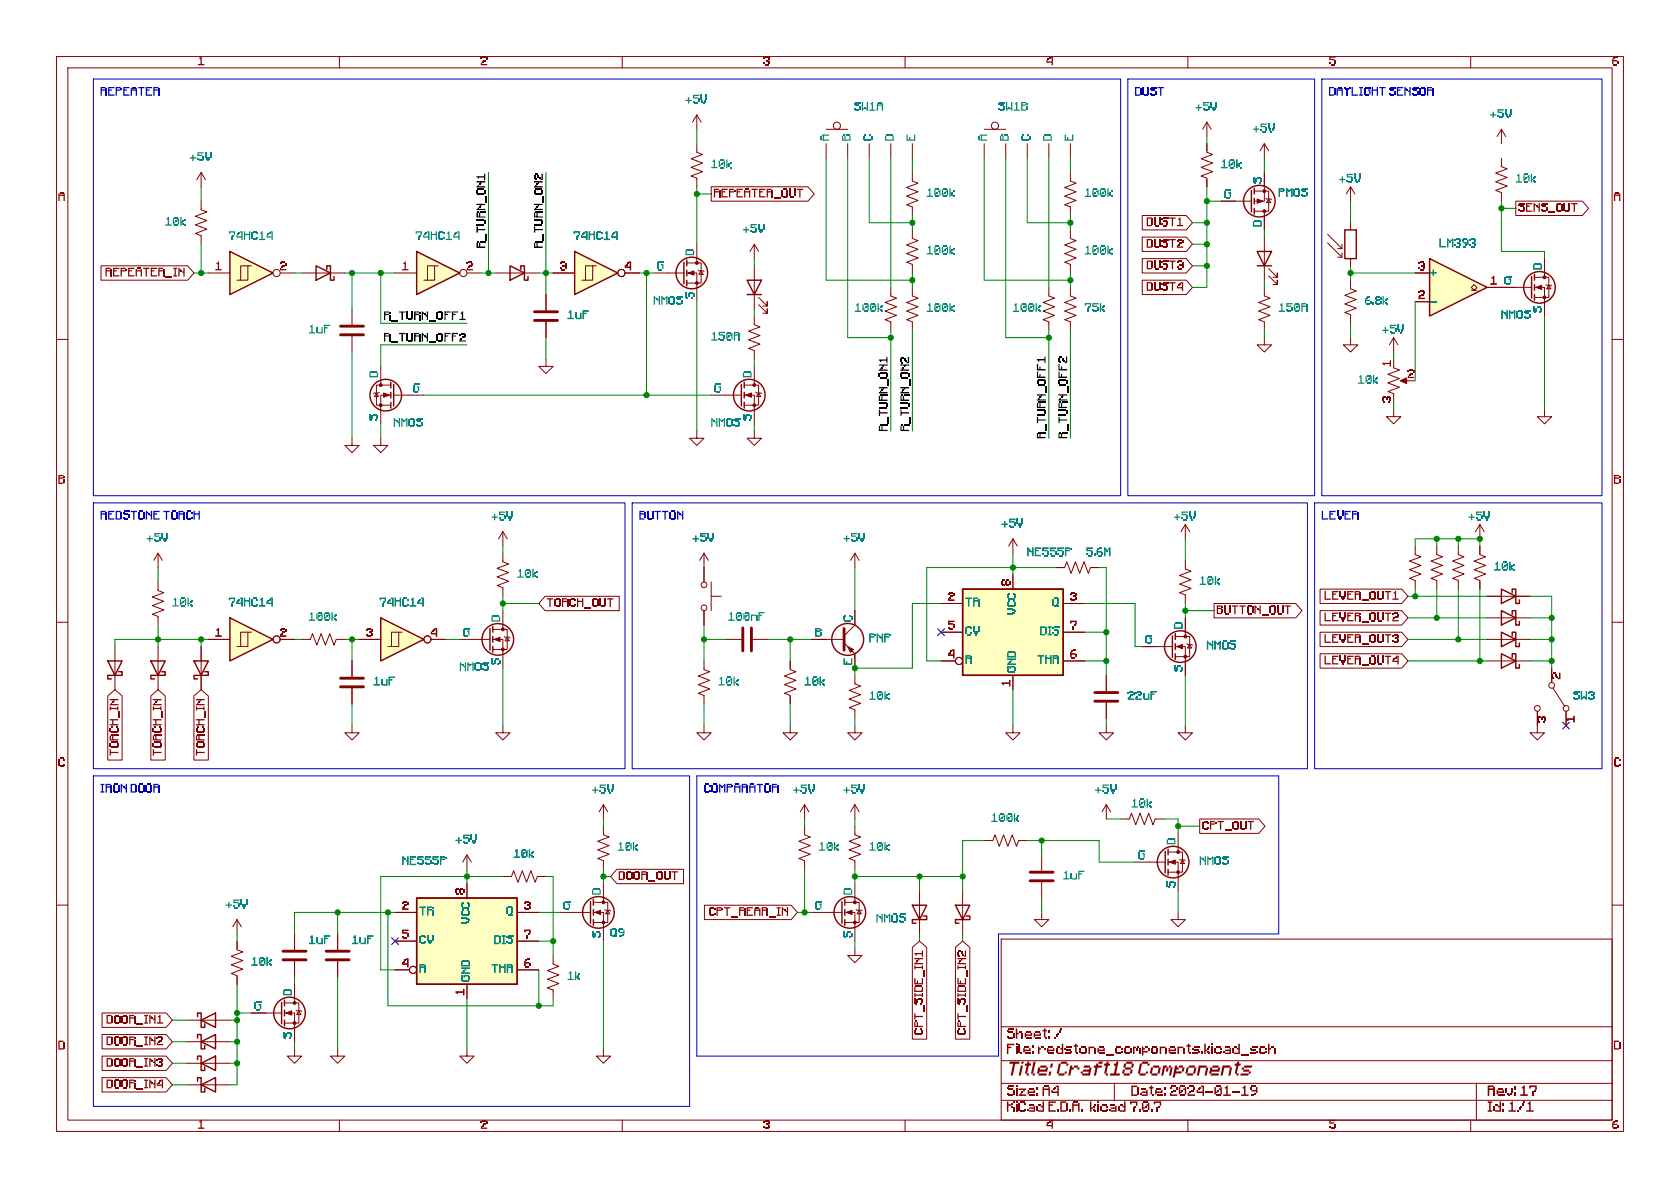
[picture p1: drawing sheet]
<svg xmlns="http://www.w3.org/2000/svg" width="297mm" height="210mm" viewBox="0 0 297 210" stroke-linecap="round" stroke-linejoin="round" font-family="sans-serif">
<defs><g id="words">
<g font-size="2.8" fill="#840000">
<text x="178" y="191.1">Title:</text>
<text x="186.7" y="191.1">Craft18</text>
<text x="201.1" y="191.1">Components</text>
</g>
<g font-size="2.1" fill="#840000">
<text x="178" y="184.3">Sheet:</text>
<text x="186.4" y="184.3">/</text>
<text x="178" y="187">File:</text>
<text x="183.5" y="187">redstone_components.kicad_sch</text>
<text x="178" y="197.2">KiCad</text>
<text x="178" y="194.4">Size:</text>
<text x="185.3" y="197.2">E.D.A. kicad</text>
<text x="199.8" y="197.2">7.0.7</text>
<text x="200" y="194.4">Date:</text>
<text x="206.8" y="194.4">2024-01-19</text>
<text x="263" y="194.4">Rev: 17</text>
<text x="263" y="197.2">Id: 1/1</text>
</g>
<g font-size="1.8" fill="#0000c2">
<text x="17.8" y="17.1">REPEATER</text>
<text x="200.7" y="17.1">DUST</text>
<text x="234.9" y="17.1">DAYLIGHT</text>
<text x="245.6" y="17.1">SENSOR</text>
<text x="17.8" y="92.1">REDSTONE</text>
<text x="28.9" y="92.1">TORCH</text>
<text x="113" y="92.1">BUTTON</text>
<text x="233.7" y="92.1">LEVER</text>
<text x="17.8" y="140.3">IRON DOOR</text>
<text x="124.5" y="140.3">COMPARATOR</text>
</g>
<g font-size="1.8" fill="#840000">
<text x="85" y="12.1">2</text>
<text x="135" y="12.1">3</text>
<text x="185" y="12.1">4</text>
<text x="235" y="12.1">5</text>
<text x="285" y="12.1">6</text>
<text x="202.7" y="40.6">DUST1</text>
<text x="268.4" y="38">SENS_OUT</text>
<text x="202.7" y="44.4">DUST2</text>
<text x="38.1" y="48">1</text>
<text x="49.5" y="48">2</text>
<text x="71.1" y="48">1</text>
<text x="82.5" y="48">2</text>
<text x="99" y="48">3</text>
<text x="110.5" y="48">4</text>
<text x="202.7" y="48.2">DUST3</text>
<text x="202.7" y="52">DUST4</text>
<text x="250.8" y="53.1">2</text>
<text x="250.8" y="48">3</text>
<text x="263.5" y="50.5">1</text>
<text x="246.1" y="64.8" transform="rotate(-90 246.1 64.8)">1</text>
<text x="246.1" y="71.2" transform="rotate(-90 246.1 71.2)">3</text>
<text x="248.9" y="67.1">2</text>
<text x="10.3" y="86.1">B</text>
<text x="285.3" y="86.1">B</text>
<text x="96.7" y="107.9">TORCH_OUT</text>
<text x="167.6" y="106.4">2</text>
<text x="178.8" y="103.5" transform="rotate(-90 178.8 103.5)">8</text>
<text x="189.2" y="106.4">3</text>
<text x="234.2" y="106.6">LEVER_OUT1</text>
<text x="38.1" y="112.8">1</text>
<text x="49.5" y="112.8">2</text>
<text x="64.7" y="112.8">3</text>
<text x="76.2" y="112.8">4</text>
<text x="167.6" y="111.5">5</text>
<text x="189.2" y="111.5">7</text>
<text x="215.1" y="109.2">BUTTON_OUT</text>
<text x="234.2" y="110.4">LEVER_OUT2</text>
<text x="167.6" y="116.6">4</text>
<text x="189.2" y="116.6">6</text>
<text x="234.2" y="114.2">LEVER_OUT3</text>
<text x="234.2" y="118.1">LEVER_OUT4</text>
<text x="178.8" y="121.3" transform="rotate(-90 178.8 121.3)">1</text>
<text x="276.8" y="120" transform="rotate(-90 276.8 120)">2</text>
<text x="274.3" y="127.7" transform="rotate(-90 274.3 127.7)">3</text>
<text x="10.3" y="136.1">C</text>
<text x="21.5" y="133.6" transform="rotate(-90 21.5 133.6)">TORCH_IN</text>
<text x="29.2" y="133.6" transform="rotate(-90 29.2 133.6)">TORCH_IN</text>
<text x="36.8" y="133.6" transform="rotate(-90 36.8 133.6)">TORCH_IN</text>
<text x="285.3" y="136.1">C</text>
<text x="212.6" y="147.3">CPT_OUT</text>
<text x="71.1" y="161">2</text>
<text x="82.3" y="158.1" transform="rotate(-90 82.3 158.1)">8</text>
<text x="92.7" y="161">3</text>
<text x="109.4" y="156.2">DOOR_OUT</text>
<text x="71.1" y="166.1">5</text>
<text x="92.7" y="166.1">7</text>
<text x="71.1" y="171.2">4</text>
<text x="92.7" y="171.2">6</text>
<text x="82.3" y="175.9" transform="rotate(-90 82.3 175.9)">1</text>
<text x="18.8" y="181.6">DOOR_IN1</text>
<text x="18.8" y="185.4">DOOR_IN2</text>
<text x="163.8" y="182.9" transform="rotate(-90 163.8 182.9)">CPT_SIDE_IN1</text>
<text x="171.4" y="182.9" transform="rotate(-90 171.4 182.9)">CPT_SIDE_IN2</text>
<text x="18.8" y="189.2">DOOR_IN3</text>
<text x="18.8" y="193">DOOR_IN4</text>
<text x="85" y="200.2">2</text>
<text x="135" y="200.2">3</text>
<text x="185" y="200.2">4</text>
<text x="235" y="200.2">5</text>
<text x="285" y="200.2">6</text>
</g>
<g font-size="1.8" fill="#008484">
<text x="121.2" y="18.9">+5V</text>
<text x="151" y="20.2">SW1A</text>
<text x="176.5" y="20.2">SW1B</text>
<text x="211.4" y="20.2">+5V</text>
<text x="221.5" y="24">+5V</text>
<text x="263.4" y="21.4">+5V</text>
<text x="33.6" y="29.1">+5V</text>
<text x="151" y="24.9" transform="rotate(-90 151 24.9)">B</text>
<text x="154.8" y="24.9" transform="rotate(-90 154.8 24.9)">C</text>
<text x="178.9" y="24.9" transform="rotate(-90 178.9 24.9)">B</text>
<text x="182.7" y="24.9" transform="rotate(-90 182.7 24.9)">C</text>
<text x="125.7" y="30.3">10k</text>
<text x="163.8" y="35.4">100k</text>
<text x="191.8" y="35.4">100k</text>
<text x="215.9" y="30.3">10k</text>
<text x="216.5" y="35.3">G</text>
<text x="223.3" y="32.4" transform="rotate(-90 223.3 32.4)">S</text>
<text x="226.1" y="35.4">PMOS</text>
<text x="236.8" y="32.9">+5V</text>
<text x="268" y="32.9">10k</text>
<text x="29.2" y="40.5">10k</text>
<text x="131.4" y="41.8">+5V</text>
<text x="223.3" y="40" transform="rotate(-90 223.3 40)">D</text>
<text x="40.5" y="43">74HC14</text>
<text x="73.5" y="43">74HC14</text>
<text x="101.4" y="43">74HC14</text>
<text x="122.9" y="45.1" transform="rotate(-90 122.9 45.1)">D</text>
<text x="163.8" y="45.6">100k</text>
<text x="191.8" y="45.6">100k</text>
<text x="254.5" y="44.3">LM393</text>
<text x="272.8" y="47.7" transform="rotate(-90 272.8 47.7)">D</text>
<text x="116.2" y="48">G</text>
<text x="122.9" y="52.7" transform="rotate(-90 122.9 52.7)">S</text>
<text x="266" y="50.5">G</text>
<text x="54.6" y="59.5">1uF</text>
<text x="100.3" y="57">1uF</text>
<text x="115.6" y="54.5">NMOS</text>
<text x="151.1" y="55.7">100k</text>
<text x="163.8" y="55.7">100k</text>
<text x="179.1" y="55.7">100k</text>
<text x="191.8" y="55.7">75k</text>
<text x="226.1" y="55.7">150R</text>
<text x="241.3" y="54.5">6.8k</text>
<text x="244.4" y="59.5">+5V</text>
<text x="265.4" y="57">NMOS</text>
<text x="272.8" y="55.3" transform="rotate(-90 272.8 55.3)">S</text>
<text x="125.7" y="60.8">150R</text>
<text x="67.1" y="66.7" transform="rotate(-90 67.1 66.7)">D</text>
<text x="73" y="69.6">G</text>
<text x="126.3" y="69.6">G</text>
<text x="133.1" y="66.7" transform="rotate(-90 133.1 66.7)">D</text>
<text x="240.1" y="68.4">10k</text>
<text x="67.1" y="74.3" transform="rotate(-90 67.1 74.3)">S</text>
<text x="69.6" y="76.1">NMOS</text>
<text x="125.7" y="76.1">NMOS</text>
<text x="133.1" y="74.3" transform="rotate(-90 133.1 74.3)">S</text>
<text x="86.9" y="92.6">+5V</text>
<text x="177.1" y="93.8">+5V</text>
<text x="207.6" y="92.6">+5V</text>
<text x="259.6" y="92.6">+5V</text>
<text x="25.9" y="96.4">+5V</text>
<text x="122.5" y="96.4">+5V</text>
<text x="149.1" y="96.4">+5V</text>
<text x="181.6" y="98.9">NE555P</text>
<text x="192.1" y="98.9">5.6M</text>
<text x="264.2" y="101.5">10k</text>
<text x="30.5" y="107.8">10k</text>
<text x="40.5" y="107.8">74HC14</text>
<text x="67.1" y="107.8">74HC14</text>
<text x="91.4" y="102.7">10k</text>
<text x="170.7" y="107.8">TR</text>
<text x="186.1" y="107.8">Q</text>
<text x="212.1" y="104">10k</text>
<text x="54.6" y="110.3">100k</text>
<text x="81.9" y="112.8">G</text>
<text x="88.6" y="109.9" transform="rotate(-90 88.6 109.9)">D</text>
<text x="128.7" y="110.3">100nF</text>
<text x="144.1" y="112.8">B</text>
<text x="150.9" y="109.9" transform="rotate(-90 150.9 109.9)">C</text>
<text x="170.7" y="112.9">CV</text>
<text x="180.2" y="108.6" transform="rotate(-90 180.2 108.6)">VCC</text>
<text x="183.9" y="112.9">DIS</text>
<text x="209.3" y="111.2" transform="rotate(-90 209.3 111.2)">D</text>
<text x="81.3" y="119.2">NMOS</text>
<text x="88.6" y="117.5" transform="rotate(-90 88.6 117.5)">S</text>
<text x="150.9" y="117.5" transform="rotate(-90 150.9 117.5)">E</text>
<text x="153.7" y="114.2">PNP</text>
<text x="170.7" y="118">R</text>
<text x="180.2" y="118.9" transform="rotate(-90 180.2 118.9)">GND</text>
<text x="183.5" y="118">THR</text>
<text x="202.5" y="114">G</text>
<text x="209.3" y="118.8" transform="rotate(-90 209.3 118.8)">S</text>
<text x="213.4" y="115.4">NMOS</text>
<text x="66" y="121.8">1uF</text>
<text x="127" y="121.8">10k</text>
<text x="142.2" y="121.8">10k</text>
<text x="153.7" y="124.3">10k</text>
<text x="199.4" y="124.3">22uF</text>
<text x="278.1" y="124.3">SW3</text>
<text x="104.7" y="140.8">+5V</text>
<text x="140.2" y="140.8">+5V</text>
<text x="149.1" y="140.8">+5V</text>
<text x="193.6" y="140.8">+5V</text>
<text x="200" y="143.4">10k</text>
<text x="80.6" y="149.7">+5V</text>
<text x="175.2" y="145.9">100k</text>
<text x="208" y="149.3" transform="rotate(-90 208 149.3)">D</text>
<text x="71.1" y="153.5">NE555P</text>
<text x="90.8" y="152.3">10k</text>
<text x="109.2" y="151">10k</text>
<text x="144.8" y="151">10k</text>
<text x="153.7" y="151">10k</text>
<text x="201.3" y="152.1">G</text>
<text x="212.1" y="153.5">NMOS</text>
<text x="39.9" y="161.1">+5V</text>
<text x="99.7" y="161">G</text>
<text x="106.4" y="158.1" transform="rotate(-90 106.4 158.1)">D</text>
<text x="144.1" y="161">G</text>
<text x="150.9" y="158.1" transform="rotate(-90 150.9 158.1)">D</text>
<text x="188" y="156.1">1uF</text>
<text x="208" y="156.9" transform="rotate(-90 208 156.9)">S</text>
<text x="54.6" y="167.5">1uF</text>
<text x="62.2" y="167.5">1uF</text>
<text x="74.2" y="162.4">TR</text>
<text x="74.2" y="167.5">CV</text>
<text x="83.7" y="163.3" transform="rotate(-90 83.7 163.3)">VCC</text>
<text x="87.4" y="167.5">DIS</text>
<text x="89.6" y="162.4">Q</text>
<text x="106.4" y="165.8" transform="rotate(-90 106.4 165.8)">S</text>
<text x="107.9" y="166.2">Q9</text>
<text x="150.9" y="165.8" transform="rotate(-90 150.9 165.8)">S</text>
<text x="154.9" y="163.7">NMOS</text>
<text x="44.4" y="171.3">10k</text>
<text x="74.2" y="172.6">R</text>
<text x="83.7" y="173.5" transform="rotate(-90 83.7 173.5)">GND</text>
<text x="86.9" y="172.6">THR</text>
<text x="100.3" y="173.8">1k</text>
<text x="45.1" y="178.8">G</text>
<text x="51.8" y="175.9" transform="rotate(-90 51.8 175.9)">D</text>
<text x="51.8" y="183.5" transform="rotate(-90 51.8 183.5)">S</text>
</g>
<g font-size="1.8">
<text x="86" y="43.8" transform="rotate(-90 86 43.8)">R_TURN_ON1</text>
<text x="96.2" y="43.8" transform="rotate(-90 96.2 43.8)">R_TURN_ON2</text>
<text x="67.9" y="56.8">R_TURN_OFF1</text>
<text x="67.9" y="60.6">R_TURN_OFF2</text>
<text x="157.1" y="76.2" transform="rotate(-90 157.1 76.2)">R_TURN_ON1</text>
<text x="160.9" y="76.2" transform="rotate(-90 160.9 76.2)">R_TURN_ON2</text>
<text x="185.1" y="77.5" transform="rotate(-90 185.1 77.5)">R_TURN_OFF1</text>
<text x="188.9" y="77.5" transform="rotate(-90 188.9 77.5)">R_TURN_OFF2</text>
</g>
</g></defs>
<path d="M10 10h277v190h-277zM12 12h273v186h-273zM60 10v2M110 10v2M160 10v2M210 10v2M260 10v2M177 166h108v32h-108z" fill="none" stroke="#840000" stroke-width=".18"/>
<g fill="#840000">
<path d="M35.2 10.2h.2v-.2h.3v1.3h.4v.2h-1.1v-.2h.4v-.9h-.2z"/>
<path d="M85 10.2h.2v.2h-.2z"/>
<path d="M85.9 10.2h.2v.4h-.2z"/>
<path d="M85.2 10h.7v.2h-.7z"/>
<path d="M135 10.2h.2v.2h-.2z"/>
<path d="M135.9 10.2h.2v.4h-.2z"/>
<path d="M135.2 10h.7v.2h-.7z"/>
<path d="M185.5 10.2h.2v.2h-.2z"/>
<path d="M185 10.6h.2v.3h.7v-.7h-.2v-.2h.4v1.5h-.2v-.4h-.9z"/>
<path d="M235 10h1.1v.2h-.9v.2h.7v.2h-.9z"/>
<path d="M285.2 10.2h.3v.2h-.3z"/>
<path d="M285.5 10h.4v.2h-.4z"/>
</g>
<path d="M60 198v2M110 198v2M160 198v2M210 198v2M260 198v2" fill="none" stroke="#840000" stroke-width=".18"/>
<g fill="#840000">
<path d="M35.2 198.2h.2v-.2h.3v1.3h.4v.2h-1.1v-.2h.4v-.9h-.2z"/>
<path d="M85 198.2h.2v.2h-.2z"/>
<path d="M85.9 198.2h.2v.4h-.2z"/>
<path d="M85.2 198h.7v.2h-.7z"/>
<path d="M135 198.2h.2v.2h-.2z"/>
<path d="M135.9 198.2h.2v.4h-.2z"/>
<path d="M135.2 198h.7v.2h-.7z"/>
<path d="M185.5 198.2h.2v.2h-.2z"/>
<path d="M185 198.6h.2v.3h.7v-.7h-.2v-.2h.4v1.5h-.2v-.4h-.9z"/>
<path d="M235 198h1.1v.2h-.9v.2h.7v.2h-.9z"/>
<path d="M285.2 198.2h.3v.2h-.3z"/>
<path d="M285.5 198h.4v.2h-.4z"/>
</g>
<path d="M10 60h2M10 110h2M10 160h2" fill="none" stroke="#840000" stroke-width=".18"/>
<g fill="#840000">
<path d="M10.3 34.2h.2v.2h.7v-.2h.3v1.3h-.3v-.9h-.7v.9h-.2z"/>
<path d="M10.5 34h.7v.2h-.7z"/>
<path d="M11.2 84.2h.3v.2h-.3z"/>
<path d="M10.3 84h.9v.2h-.7v.2h.7v.2h-.7v.7h.7v.2h-.9z"/>
<path d="M10.3 134.2h.2v1.1h-.2z"/>
<path d="M11.2 134.2h.3v.2h-.3z"/>
<path d="M10.5 134h.7v.2h-.7z"/>
<path d="M11.2 184.2h.3v1.1h-.3z"/>
<path d="M10.3 184h.9v.2h-.7v1.1h.7v.2h-.9z"/>
</g>
<path d="M285 60h2M285 110h2M285 160h2" fill="none" stroke="#840000" stroke-width=".18"/>
<g fill="#840000">
<path d="M285.3 34.2h.2v.2h.7v-.2h.3v1.3h-.3v-.9h-.7v.9h-.2z"/>
<path d="M285.5 34h.7v.2h-.7z"/>
<path d="M286.2 84.2h.3v.2h-.3z"/>
<path d="M285.3 84h.9v.2h-.7v.2h.7v.2h-.7v.7h.7v.2h-.9z"/>
<path d="M285.3 134.2h.2v1.1h-.2z"/>
<path d="M286.2 134.2h.3v.2h-.3z"/>
<path d="M285.5 134h.7v.2h-.7z"/>
<path d="M286.2 184.2h.3v1.1h-.3z"/>
<path d="M285.3 184h.9v.2h-.7v1.1h.7v.2h-.9z"/>
<path d="M201.1 192.2h.2v1.3h-.2z"/>
<path d="M200 191.9h1.1v.3h-.8v1.3h.8v.2h-1.1z"/>
<path d="M203.1 192.2h.3v-.3h.3v.3h.2v.2h-.2v1.1h-.3v-1.1h-.3z"/>
<path d="M205.8 193.2h.2v.5h-.2z"/>
<path d="M205.8 192.2h.2v.5h-.2z"/>
<path d="M207.9 192.2h.2v.5h-.2z"/>
<path d="M208.4 192.2h.3v.8h.2v.2h-.2v.3h-.3z"/>
<path d="M209.2 192.4h.3v-.2h.2v1.3h-.2v-.8h-.3z"/>
<path d="M211 192.2h.3v.5h-.3z"/>
<path d="M211.5 192.7h.3v.3h.8v-.8h-.3v-.3h.6v1.8h-.3v-.5h-1.1z"/>
<path d="M214.7 192.2h.3v.8h.2v.2h-.2v.3h-.3z"/>
<path d="M215.5 192.4h.2v-.2h.3v1.3h-.3v-.8h-.2z"/>
<path d="M216.5 192.2h.3v-.3h.2v1.6h.6v.2h-1.3v-.2h.5v-1.1h-.3z"/>
<path d="M217.8 193h1.4v.2h-1.4z"/>
<path d="M219.7 192.2h.2v-.3h.3v1.6h.5v.2h-1.3v-.2h.5v-1.1h-.2z"/>
<path d="M221.3 193.5h.5v.2h-.5z"/>
<path d="M221.8 193.2h.2v.3h-.2z"/>
<path d="M221 192.2h.3v.5h-.3z"/>
<path d="M221.3 192.7h.7v-.5h.3v1h-.3v-.3h-.7z"/>
<path d="M221.3 191.9h.7v.3h-.7z"/>
</g>
<path d="M177 194.5h108" fill="none" stroke="#840000" stroke-width=".18"/>
<g fill="#840000">
<path d="M178.8 195h.3v.2h-.3z"/>
<path d="M178 194.7h.3v.5h.5v.3h-.5v1h-.3z"/>
<path d="M180.1 195h.3v1.3h-.3z"/>
<path d="M181.2 195h.2v.2h-.2z"/>
<path d="M184.3 194.7h.3v1.8h-1.1v-.2h.8v-.6h-.3v-.2h.3z"/>
<path d="M185.3 194.7h1.4v.3h-1.1v.2h.5v.3h-.5v.8h1.1v.2h-1.4z"/>
<path d="M188.5 195h.3v1.3h-.3z"/>
<path d="M187.4 194.7h1.1v.3h-.8v1.3h.8v.2h-1.1z"/>
<path d="M189.5 195h.3v.2h.8v-.2h.3v1.5h-.3v-1h-.8v1h-.3z"/>
<path d="M189.8 194.7h.8v.3h-.8z"/>
<path d="M192.7 194.7h.3v1.1h.2v.2h-.2v.5h-.3z"/>
<path d="M194 194.7h.3v.3h-.3z"/>
<path d="M197.9 195.2h.5v.3h-.5z"/>
<path d="M198.7 194.7h.3v1.8h-1.1v-.2h.8v-.6h-.3v-.2h.3z"/>
<path d="M199.8 194.7h1.3v.8h-.3v-.5h-.8v.2h-.2z"/>
<path d="M201.9 195h.2v.8h.3v.2h-.3v.3h-.2z"/>
<path d="M202.7 195.2h.2v-.2h.3v1.3h-.3v-.8h-.2z"/>
<path d="M204 194.7h1.3v.8h-.3v-.5h-.8v.2h-.2z"/>
</g>
<path d="M177 191.5h108" fill="none" stroke="#840000" stroke-width=".18"/>
<g fill="#840000">
<path d="M264.1 192.1h.2v.3h-.2z"/>
<path d="M263 191.9h1.1v.3h-.8v.2h.8v.3h-.8v1h-.3z"/>
<path d="M267.7 192.1h.3v.6h-.3z"/>
<path d="M269 192.1h.3v-.2h.3v1.5h.5v.3h-1.3v-.3h.5v-1h-.3z"/>
<path d="M270.3 191.9h1.4v.8h-.3v-.5h-.8v.2h-.3z"/>
<path d="M178 192.2h.3v.2h-.3z"/>
<path d="M178.3 191.9h1v.3h-1z"/>
<path d="M179.6 191.9h.2v.3h-.2z"/>
<path d="M183.2 193.2h.3v.5h-.3z"/>
<path d="M183.2 192.2h.3v.5h-.3z"/>
<path d="M184.3 192.2h.3v.2h.8v-.2h.2v1.5h-.2v-1h-.8v1h-.3z"/>
<path d="M184.6 191.9h.8v.3h-.8z"/>
<path d="M186.1 192.4h.3v.3h-.3z"/>
<path d="M186.4 192.2h.3v.2h-.3z"/>
<path d="M185.9 192.7h.2v.3h.8v-.8h-.2v-.3h.5v1.8h-.3v-.5h-1z"/>
<path d="M263 194.7h.8v.3h-.3v1.3h.3v.2h-.8v-.2h.3v-1.3h-.3z"/>
<path d="M265.1 194.7h.3v1.8h-1.1v-.2h.8v-.6h-.3v-.2h.3z"/>
<path d="M265.6 195h.3v.5h-.3z"/>
<path d="M266.9 195h.3v-.3h.3v1.6h.5v.2h-1.3v-.2h.5v-1.1h-.3z"/>
<path d="M269 195h.3v.5h-.3z"/>
<path d="M270.1 195h.2v-.3h.3v1.6h.5v.2h-1.3v-.2h.5v-1.1h-.2z"/>
</g>
<path d="M177 187.5h108" fill="none" stroke="#840000" stroke-width=".18"/>
<g fill="#840000">
<path d="M178.5 187.7h1.8l-.1 .3h-.7l-.5 2.1h-.3l.4-2.1h-.7z"/>
<path d="M180.6 187.7h.4l-.1 .3h-.4z"/>
<path d="M181.2 188h.4v-.3h.4v.3h.3l-.1 .4h-.3l-.3 1.4h-.4l.3-1.4h-.3z"/>
<path d="M182.7 187.7h.4l-.5 2.1h-.3z"/>
<path d="M185.5 189.4h.4l-.2 .7h-.4z"/>
<path d="M185.8 188h.4l-.2 .7h-.4z"/>
<path d="M187.2 188h.4l-.4 1.8h-.4z"/>
<path d="M188.6 188h.3v.4h-.4z"/>
<path d="M193.4 188.4h.3l.1-.4h.4l-.1 .4h.7l-.1 .3h-.7l-.3 1.4h-.3l.3-1.4h-.4z"/>
<path d="M195.2 188h.4v-.3h.4l-.1 .3h.4l-.1 .4h-.3l-.3 1.4h-.4l.3-1.4h-.3z"/>
<path d="M197 188h.3l.1-.3h.3l-.4 2.1h.7l-.1 .3h-1.7l.1-.3h.6l.3-1.4h-.3z"/>
<path d="M198.7 189.8h1.1l-.1 .3h-1.1z"/>
<path d="M198.5 189.1h.4l-.2 .7h-.3z"/>
<path d="M199.9 189.1h.3l-.1 .7h-.4z"/>
<path d="M198.9 188.7h1.1l-.1 .4h-1.1z"/>
<path d="M198.7 188h.4l-.1 .7h-.4z"/>
<path d="M200.1 188h.4l-.2 .7h-.3z"/>
<path d="M201.5 188h.4l-.4 1.8h-.3z"/>
<path d="M202.9 188h.4l-.1 .4h-.4z"/>
<path d="M218.3 188h.4v-.3h.4l-.1 .3h.4l-.1 .4h-.4l-.2 1.4h-.4l.3-1.4h-.4z"/>
<path d="M219.3 189.8h1.5l-.1 .3h-1.4z"/>
<path d="M220.8 189.4h.4l-.1 .4h-.4z"/>
<path d="M219.8 189.1h1.1l-.1 .3h-1z"/>
<path d="M219.6 188.7h.3v.4h-.4z"/>
<path d="M220 188.4h1.4l-.1 .3h-1.4z"/>
<path d="M178 184.5h1.3v.3h-1v.2h.5v.3h-.5v1h-.3z"/>
<path d="M180.1 184.5h.3v1.6h-.3z"/>
<path d="M182.5 185.8h.2v.5h-.2z"/>
<path d="M182.5 184.8h.2v.5h-.2z"/>
<path d="M187.7 184.5h.3v1.8h-1.1v-.2h.8v-.6h-.3v-.2h.3z"/>
<path d="M189.8 184.8h.3v-.3h.2v.3h.3v.2h-.3v1.1h-.2v-1.1h-.3z"/>
<path d="M209.7 184.8h.3v-.3h.3v.3h.2v.2h-.2v1.1h-.3v-1.1h-.3z"/>
<path d="M212.9 184.5h.3v1.1h.2v.2h-.2v.5h-.3z"/>
<path d="M214.2 184.5h.3v.3h-.3z"/>
<path d="M215 186.1h.8v.2h-.8z"/>
<path d="M215.8 185.8h.2v.3h-.2z"/>
<path d="M214.7 185.3h.3v.8h-.3z"/>
<path d="M215.8 185.3h.2v.2h-.2z"/>
<path d="M215 185h.8v.3h-.8z"/>
<path d="M216.3 185.8h.3v.3h-.3z"/>
<path d="M216.6 185.6h.8v-.3h.2v1h-1v-.2h.8v-.3h-.8z"/>
<path d="M216.6 185h.8v.3h-.8z"/>
<path d="M217.9 185.3h.2v.8h-.2z"/>
<path d="M218.1 185h.5v.3h-.5z"/>
<path d="M218.9 184.5h.3v1.8h-1.1v-.2h.8v-.6h-.3v-.2h.3z"/>
<path d="M219.4 186.3h1.4v.3h-1.4z"/>
<path d="M221 186.1h1.1v.2h-1.1z"/>
<path d="M222.1 185.8h.2v.3h-.2z"/>
<path d="M221.3 185.6h.8v.2h-.8z"/>
<path d="M221 185.3h.3v.2h-.3z"/>
<path d="M221.3 185h1v.3h-1z"/>
<path d="M222.9 186.1h.8v.2h-.8z"/>
<path d="M223.7 185.8h.2v.3h-.2z"/>
<path d="M222.6 185.3h.3v.8h-.3z"/>
<path d="M223.7 185.3h.2v.2h-.2z"/>
<path d="M222.9 185h.8v.3h-.8z"/>
<path d="M225.2 185.3h.3v1h-.3z"/>
<path d="M224.7 185h.5v.3h-.5z"/>
<path d="M224.2 184.5h.2v.8h.3v.2h-.3v.8h-.2z"/>
</g>
<path d="M177 181.5h108" fill="none" stroke="#840000" stroke-width=".18"/>
<g fill="#840000">
<path d="M178 182.1h.3v.2h-.3z"/>
<path d="M178.3 181.8h1v.3h-1z"/>
<path d="M179.6 181.8h.2v.8h.3v.2h-.3v.8h-.2z"/>
<path d="M184.8 183.4h.3v.2h-.3z"/>
<path d="M184.3 182.1h.3v-.3h.2v.3h.3v.2h-.3v1.1h-.2v-1.1h-.3z"/>
<path d="M185.3 183.1h.3v.5h-.3z"/>
<path d="M185.3 182.1h.3v.5h-.3z"/>
<path d="M187.2 182.1h.3v.5h-.3z"/>
<path d="M187.5 181.8h.2v.3h-.2z"/>
</g>
<path d="M115.6 48.3h5.3M121.4 48.3h1.8v5M121.4 46.5h2.6v3.5h-2.6M123.2 43.2v3.3M123.4 47.8l.2 .1h.7l.2 .1M124 47.9l.3 .6h-.7zM197 191.5v3M261 191.5v6.5" fill="none" stroke="#840000" stroke-width=".18"/>
<g fill="none" stroke="#840000" stroke-width=".25">
<path d="M120.9 46.4v3.8M121.4 46v1M121.4 47.8v1M121.4 49.5v1"/>
<circle cx="122.3" cy="48.3" r="2.79"/>
</g>
<g fill="#840000" stroke="#840000" stroke-width=".18">
<path d="M121.7 48.3l1-.4v.7z"/>
<circle cx="123.2" cy="50" r=".25"/>
<circle cx="123.2" cy="46.5" r=".25"/>
</g>
<g fill="#008484">
<path d="M115.6 52.3h.2v.2h.2v.3h-.2v1.1h-.2z"/>
<path d="M116.5 52.3h.2v1.6h-.2v-.7h-.3v-.2h.3z"/>
<path d="M116.9 52.3h.2v.2h.2v.3h-.2v1.1h-.2z"/>
<path d="M117.6 52.5h.2v-.2h.2v1.6h-.2v-1.1h-.2z"/>
<path d="M118.2 52.5h.3v1.1h-.3z"/>
<path d="M119.1 52.5h.2v1.1h-.2z"/>
<path d="M118.5 52.3h.6v.2h-.6z"/>
<path d="M119.6 52.5h.2v.3h-.2z"/>
<path d="M119.8 52.3h.9v.2h-.9z"/>
</g>
<path d="M157.5 50.8v1.5l1 .4-2 .8 2 .7-2 .8 2 .8-2 .7 1 .4v1.5" fill="none" stroke="#840000" stroke-width=".18"/>
<g fill="#008484">
<path d="M151.3 53.8h.3v-.2h.2v1.3h.4v.2h-1.1v-.2h.5v-.9h-.3z"/>
<path d="M152.5 53.8h.2v.7h.2v.2h-.2v.2h-.2z"/>
<path d="M153.1 54h.3v-.2h.2v1.1h-.2v-.7h-.3z"/>
<path d="M152.7 53.6h.7v.2h-.7z"/>
<path d="M153.8 53.8h.2v.7h.2v.2h-.2v.2h-.2z"/>
<path d="M154.5 54h.2v-.2h.2v1.1h-.2v-.7h-.2z"/>
<path d="M154 53.6h.7v.2h-.7z"/>
<path d="M155.8 54.9h.2v.2h-.2z"/>
<path d="M155.6 54.7h.2v.2h-.2z"/>
<path d="M155.6 54.2h.2v.3h-.2z"/>
<path d="M155.8 54h.2v.2h-.2z"/>
<path d="M155.1 53.6h.3v.9h.2v.2h-.2v.4h-.3z"/>
</g>
<path d="M161.3 30.5v1.5l1 .4-2 .7 2 .8-2 .8 2 .7-2 .8 1 .4v1.5" fill="none" stroke="#840000" stroke-width=".18"/>
<g fill="#008484">
<path d="M164 33.5h.3v-.2h.2v1.3h.4v.2h-1.1v-.2h.5v-.9h-.3z"/>
<path d="M165.2 33.5h.2v.7h.2v.2h-.2v.2h-.2z"/>
<path d="M165.8 33.7h.3v-.2h.2v1.1h-.2v-.7h-.3z"/>
<path d="M165.4 33.3h.7v.2h-.7z"/>
<path d="M166.5 33.5h.2v.7h.2v.2h-.2v.2h-.2z"/>
<path d="M167.2 33.7h.2v-.2h.2v1.1h-.2v-.7h-.2z"/>
<path d="M166.7 33.3h.7v.2h-.7z"/>
<path d="M168.5 34.6h.2v.2h-.2z"/>
<path d="M168.3 34.4h.2v.2h-.2z"/>
<path d="M168.3 33.9h.2v.2h-.2z"/>
<path d="M168.5 33.7h.2v.2h-.2z"/>
<path d="M167.8 33.3h.3v.9h.2v.2h-.2v.4h-.3z"/>
</g>
<path d="M161.3 40.6v1.6l1 .3-2 .8 2 .8-2 .7 2 .8-2 .8 1 .3v1.6" fill="none" stroke="#840000" stroke-width=".18"/>
<g fill="#008484">
<path d="M164 43.6h.3v-.2h.2v1.4h.4v.2h-1.1v-.2h.5v-.9h-.3z"/>
<path d="M165.2 43.6h.2v.7h.2v.2h-.2v.3h-.2z"/>
<path d="M165.8 43.9h.3v-.3h.2v1.2h-.2v-.7h-.3z"/>
<path d="M165.4 43.4h.7v.3h-.7z"/>
<path d="M166.5 43.6h.2v.7h.2v.2h-.2v.3h-.2z"/>
<path d="M167.2 43.9h.2v-.3h.2v1.2h-.2v-.7h-.2z"/>
<path d="M166.7 43.4h.7v.3h-.7z"/>
<path d="M168.5 44.8h.2v.2h-.2z"/>
<path d="M168.3 44.5h.2v.3h-.2z"/>
<path d="M168.3 44.1h.2v.2h-.2z"/>
<path d="M168.5 43.9h.2v.2h-.2z"/>
<path d="M167.8 43.4h.3v.9h.2v.2h-.2v.5h-.3z"/>
</g>
<g fill="none" stroke="#840000" stroke-width=".18">
<path d="M146 22.9h3.9M146 25.4v2.5"/>
<circle cx="148" cy="22.2" r=".63"/>
</g>
<g fill="#008484">
<path d="M145.2 23.8h1.4v.2h-.9v.7h.9v.2h-1.4v-.2h.3v-.7h-.3z"/>
<path d="M145 24h.3v.7h-.3z"/>
</g>
<path d="M149.9 25.4v2.5" fill="none" stroke="#840000" stroke-width=".18"/>
<g fill="#008484">
<path d="M149.1 23.8h.2v.2h-.2z"/>
<path d="M148.8 24h.3v.7h.2v-.7h.2v.7h.7v-.7h.2v.9h-1.6z"/>
</g>
<path d="M153.7 25.4v2.5" fill="none" stroke="#840000" stroke-width=".18"/>
<g fill="#008484">
<path d="M152.9 24.7h1.1v.2h-1.1z"/>
<path d="M152.9 23.8h.2v.2h-.2z"/>
<path d="M152.6 24h.3v.7h-.3z"/>
</g>
<path d="M157.5 25.4v2.5" fill="none" stroke="#840000" stroke-width=".18"/>
<g fill="#008484">
<path d="M156.7 23.8h1.1v.2h-1.1z"/>
<path d="M156.5 24h.2v.7h1.1v-.7h.2v.9h-1.5z"/>
</g>
<path d="M161.3 25.4v2.5" fill="none" stroke="#840000" stroke-width=".18"/>
<g fill="#008484">
<path d="M160.3 23.8h.2v.9h.2v-.5h.2v.5h.7v-.9h.2v1.1h-1.5z"/>
<path d="M151 18.2h.2v.3h-.2z"/>
<path d="M151.2 18h.9v.3h-.9z"/>
<path d="M152.3 18h.3v1.1h.2v.3h-.2v.2h-.3z"/>
<path d="M153.2 18h.2v1.6h-.2v-.2h-.2v-.3h.2z"/>
<path d="M153.9 18.2h.2v-.2h.2v1.4h.5v.2h-1.1v-.2h.4v-.9h-.2z"/>
<path d="M155 18.2h.2v.3h.7v-.3h.2v1.4h-.2v-.9h-.7v.9h-.2z"/>
<path d="M155.2 18h.7v.3h-.7z"/>
</g>
<path d="M161.3 50.8v1.5l1 .4-2 .8 2 .7-2 .8 2 .8-2 .7 1 .4v1.5" fill="none" stroke="#840000" stroke-width=".18"/>
<g fill="#008484">
<path d="M164 53.8h.3v-.2h.2v1.3h.4v.2h-1.1v-.2h.5v-.9h-.3z"/>
<path d="M165.2 53.8h.2v.7h.2v.2h-.2v.2h-.2z"/>
<path d="M165.8 54h.3v-.2h.2v1.1h-.2v-.7h-.3z"/>
<path d="M165.4 53.6h.7v.2h-.7z"/>
<path d="M166.5 53.8h.2v.7h.2v.2h-.2v.2h-.2z"/>
<path d="M167.2 54h.2v-.2h.2v1.1h-.2v-.7h-.2z"/>
<path d="M166.7 53.6h.7v.2h-.7z"/>
<path d="M168.5 54.9h.2v.2h-.2z"/>
<path d="M168.3 54.7h.2v.2h-.2z"/>
<path d="M168.3 54.2h.2v.3h-.2z"/>
<path d="M168.5 54h.2v.2h-.2z"/>
<path d="M167.8 53.6h.3v.9h.2v.2h-.2v.4h-.3z"/>
</g>
<path d="M123.2 20.3l-.8 1.3M123.2 20.3v2.6M123.2 20.3l.8 1.3" fill="none" stroke="#840000" stroke-width=".18"/>
<g fill="#008484">
<path d="M122.5 16.8h1.1v.2h-.9v.2h.7v.2h-.9z"/>
<path d="M123.9 16.8h.2v.9h-.2z"/>
<path d="M124.7 16.8h.3v.9h-.3z"/>
</g>
<path d="M133.3 43.2l-.7 1.3M133.3 43.2v2.5M133.3 43.2l.8 1.3M35.6 114.3v7.6" fill="none" stroke="#840000" stroke-width=".18"/>
<path d="M34.3 116.8h2.5l-1.2 2.6zM36.2 118.7h.6v.7h-2.5v.6h.6" fill="none" stroke="#840000" stroke-width=".25"/>
<g fill="#008484">
<path d="M132.7 39.6h1.1v.2h-.9v.3h.7v.2h-.9z"/>
<path d="M134 39.6h.2v.9h-.2z"/>
<path d="M134.9 39.6h.2v.9h-.2z"/>
</g>
<path d="M123.2 25.4v1.5l1 .4-2 .8 2 .7-2 .8 2 .8-2 .7 1 .4v1.5" fill="none" stroke="#840000" stroke-width=".18"/>
<g fill="#008484">
<path d="M125.9 28.4h.3v-.2h.2v1.3h.4v.2h-1.1v-.2h.5v-.9h-.3z"/>
<path d="M127.1 28.4h.2v.7h.2v.2h-.2v.2h-.2z"/>
<path d="M127.7 28.6h.3v-.2h.2v1.1h-.2v-.7h-.3z"/>
<path d="M127.3 28.2h.7v.2h-.7z"/>
<path d="M129.1 29.5h.2v.2h-.2z"/>
<path d="M129.1 28.6h.2v.2h-.2z"/>
<path d="M128.4 28.2h.2v.9h.2v.2h-.2v.4h-.2z"/>
</g>
<path d="M40.6 109.2l7.7 3.8-7.7 3.8z" fill="#ffffc2"/>
<path d="M40.6 109.2l7.7 3.8-7.7 3.8z" fill="none" stroke="#840000" stroke-width=".25"/>
<g fill="none" stroke="#840000" stroke-width=".18">
<path d="M36.8 113h3.8M43.8 111.8h-1.3v2.5M44.4 111.8h-.6v2.5h-1.9M49.5 113h2.6"/>
<circle cx="48.9" cy="113" r=".63"/>
</g>
<g fill="#008484">
<path d="M40.5 105.7h1.1v.6h-.3v-.4h-.6v.2h-.2z"/>
<path d="M42.2 105.9h.2v.2h-.2z"/>
<path d="M42.4 105.7h.5v1.5h-.2v-.4h-.9v-.5h.2v.2h.7v-.6h-.3z"/>
<path d="M43.1 105.7h.2v.4h.7v-.4h.2v1.5h-.2v-.9h-.7v.9h-.2z"/>
<path d="M44.4 105.9h.3v1.1h-.3z"/>
<path d="M45.3 105.9h.3v.2h-.3z"/>
<path d="M44.7 105.7h.6v.2h-.6z"/>
<path d="M46 105.9h.2v-.2h.2v1.3h.5v.2h-1.1v-.2h.4v-.9h-.2z"/>
<path d="M47.3 106.1h.3v.2h-.3z"/>
<path d="M47.6 105.9h.2v.2h-.2z"/>
<path d="M47.8 105.7h.4v1.5h-.2v-.4h-.9v-.5h.2v.2h.7v-.6h-.2z"/>
</g>
<path d="M133.3 55.9v1.5l1.1 .4-2.1 .7 2.1 .8-2.1 .8 2.1 .7-2.1 .8 1 .4v1.5" fill="none" stroke="#840000" stroke-width=".18"/>
<g fill="#008484">
<path d="M125.9 58.9h.3v-.2h.2v1.3h.4v.2h-1.1v-.2h.5v-.9h-.3z"/>
<path d="M127.1 58.7h1.1v.2h-.9v.2h.7v.2h-.9z"/>
<path d="M128.4 58.9h.2v.7h.2v.2h-.2v.2h-.2z"/>
<path d="M129.1 59.1h.2v-.2h.2v1.1h-.2v-.7h-.2z"/>
<path d="M128.6 58.7h.7v.2h-.7z"/>
<path d="M130.6 59.3h.2v.9h-.2z"/>
<path d="M130.6 58.9h.2v.2h-.2z"/>
<path d="M129.7 58.7h.9v.2h-.6v.2h.6v.2h-.6v.9h-.3z"/>
</g>
<path d="M125.7 69.9h5.4M131.6 69.9h1.7v5M131.6 68.1h2.5v3.5h-2.5M133.3 64.8v3.3M133.6 69.3l.1 .2h.8l.1 .1M134.1 69.5l.4 .6h-.8z" fill="none" stroke="#840000" stroke-width=".18"/>
<g fill="none" stroke="#840000" stroke-width=".25">
<path d="M131.1 67.9v3.9M131.6 67.6v1M131.6 69.3v1.1M131.6 71.1v1"/>
<circle cx="132.5" cy="69.8" r="2.79"/>
</g>
<g fill="#840000" stroke="#840000" stroke-width=".18">
<path d="M131.8 69.9l1-.4v.7z"/>
<circle cx="133.3" cy="71.6" r=".25"/>
<circle cx="133.3" cy="68.1" r=".25"/>
</g>
<g fill="#008484">
<path d="M125.7 73.9h.3v.2h.2v.2h-.2v1.2h-.3z"/>
<path d="M126.6 73.9h.2v1.6h-.2v-.7h-.2v-.2h.2z"/>
<path d="M127.1 73.9h.2v.2h.2v.2h-.2v1.2h-.2z"/>
<path d="M127.7 74.1h.3v-.2h.2v1.6h-.2v-1.2h-.3z"/>
<path d="M128.4 74.1h.2v1.1h-.2z"/>
<path d="M129.3 74.1h.2v1.1h-.2z"/>
<path d="M128.6 73.9h.7v.2h-.7z"/>
<path d="M129.7 74.1h.3v.2h-.3z"/>
<path d="M130 73.9h.8v.2h-.8z"/>
</g>
<path d="M132.1 49.5h2.5l-1.3 2.6zM132.1 52.1h2.5" fill="none" stroke="#840000" stroke-width=".25"/>
<path d="M133.3 47v7.6M134.1 53.8l1.5 1.6v-.8v.8h-.7M134.1 52.6l1.5 1.5v-.8v.8h-.7M174 148.6h1.5l.4-1 .8 2 .7-2 .8 2 .7-2 .8 2 .4-1h1.5" fill="none" stroke="#840000" stroke-width=".18"/>
<g fill="#008484">
<path d="M175.5 144h.2v-.2h.2v1.3h.5v.2h-1.2v-.2h.5v-.9h-.2z"/>
<path d="M176.6 144h.2v.6h.2v.3h-.2v.2h-.2z"/>
<path d="M177.2 144.2h.3v-.2h.2v1.1h-.2v-.7h-.3z"/>
<path d="M176.8 143.8h.7v.2h-.7z"/>
<path d="M177.9 144h.2v.6h.3v.3h-.3v.2h-.2z"/>
<path d="M178.6 144.2h.2v-.2h.2v1.1h-.2v-.7h-.2z"/>
<path d="M178.1 143.8h.7v.2h-.7z"/>
<path d="M179.9 145.1h.2v.2h-.2z"/>
<path d="M179.7 144.9h.2v.2h-.2z"/>
<path d="M179.7 144.4h.2v.2h-.2z"/>
<path d="M179.9 144.2h.2v.2h-.2z"/>
<path d="M179.2 143.8h.3v.8h.2v.3h-.2v.4h-.3z"/>
</g>
<path d="M133.3 76.2v1.3h1.3l-1.3 1.2-1.2-1.2h1.2M184.1 151.1v2.8M184.1 156v2.8M184.1 161.3v1.3h1.3l-1.3 1.2-1.2-1.2h1.2" fill="none" stroke="#840000" stroke-width=".18"/>
<path d="M182.1 155.7h4.1M182.1 154.2h4.1" fill="none" stroke="#840000" stroke-width=".51"/>
<g fill="#008484">
<path d="M188.2 154.1h.2v-.2h.2v1.3h.5v.3h-1.1v-.3h.4v-.8h-.2z"/>
<path d="M190.6 153.9h1.1v.2h-.9v.3h.5v.2h-.5v.9h-.2z"/>
</g>
<path d="M27.9 114.3v7.6M195.6 142.2l-.8 1.3M195.6 142.2v2.6M195.6 142.2l.7 1.3M44.4 179.1h5.4M50.3 179.1h1.8v5.1M50.3 177.3h2.5v3.5h-2.5M52.1 174v3.3M52.3 178.6l.2 .1h.7l.1 .1M52.8 178.7l.4 .6h-.7z" fill="none" stroke="#840000" stroke-width=".18"/>
<g fill="none" stroke="#840000" stroke-width=".25">
<path d="M26.7 116.8h2.5l-1.3 2.6zM28.6 118.7h.6v.7h-2.5v.6h.6M49.8 177.2v3.8M50.3 176.8v1M50.3 178.6v1M50.3 180.3v1.1"/>
<circle cx="51.2" cy="179.1" r="2.79"/>
</g>
<g fill="#840000" stroke="#840000" stroke-width=".18">
<path d="M50.5 179.1l1.1-.4v.8z"/>
<circle cx="52.1" cy="180.8" r=".25"/>
<circle cx="52.1" cy="177.3" r=".25"/>
</g>
<g fill="#008484">
<path d="M194.9 138.7h1.1v.2h-.9v.2h.7v.2h-.9z"/>
<path d="M196.2 138.7h.3v.9h-.3z"/>
<path d="M197.1 138.7h.3v.9h-.3z"/>
</g>
<path d="M198.1 144.8h1.5l.4-1 .8 2 .7-2 .8 2 .8-2 .7 2 .4-1h1.5M208.3 161.3v1.3h1.2l-1.2 1.2-1.3-1.2h1.3M59.7 185.4v1.3h1.3l-1.3 1.3-1.3-1.3h1.3" fill="none" stroke="#840000" stroke-width=".18"/>
<g fill="#008484">
<path d="M200.3 141.4h.2v-.2h.2v1.3h.5v.3h-1.2v-.3h.5v-.8h-.2z"/>
<path d="M201.4 141.4h.2v.7h.2v.2h-.2v.2h-.2z"/>
<path d="M202 141.7h.3v-.3h.2v1.1h-.2v-.6h-.3z"/>
<path d="M201.6 141.2h.7v.2h-.7z"/>
<path d="M203.4 142.5h.2v.3h-.2z"/>
<path d="M203.4 141.7h.2v.2h-.2z"/>
<path d="M202.7 141.2h.2v.9h.3v.2h-.3v.5h-.2z"/>
</g>
<path d="M200.7 152.4h5.3M206.5 152.4h1.8v5.1M206.5 150.6h2.5v3.6h-2.5M208.3 147.3v3.3M208.5 151.9l.2 .1h.7l.1 .1M209 152l.4 .7h-.7z" fill="none" stroke="#840000" stroke-width=".18"/>
<g fill="none" stroke="#840000" stroke-width=".25">
<path d="M206 150.5v3.8M206.5 150.1v1M206.5 151.9v1M206.5 153.7v1"/>
<circle cx="207.4" cy="152.4" r="2.79"/>
</g>
<g fill="#840000" stroke="#840000" stroke-width=".18">
<path d="M206.8 152.4l1-.4v.8z"/>
<circle cx="208.3" cy="154.2" r=".25"/>
<circle cx="208.3" cy="150.6" r=".25"/>
</g>
<g fill="#008484">
<path d="M212.1 151.4h.2v.2h.2v.2h-.2v1.1h-.2z"/>
<path d="M213 151.4h.2v1.5h-.2v-.6h-.3v-.3h.3z"/>
<path d="M213.4 151.4h.2v.2h.3v.2h-.3v1.1h-.2z"/>
<path d="M214.1 151.6h.2v-.2h.2v1.5h-.2v-1.1h-.2z"/>
<path d="M214.8 151.6h.2v1.1h-.2z"/>
<path d="M215.6 151.6h.3v1.1h-.3z"/>
<path d="M215 151.4h.6v.2h-.6z"/>
<path d="M216.1 151.6h.2v.2h-.2z"/>
<path d="M216.3 151.4h.9v.2h-.9z"/>
</g>
<path d="M246.4 59.7l-.8 1.3M246.4 59.7v2.5M246.4 59.7l.7 1.3M123.2 76.2v1.3h1.3l-1.3 1.2-1.3-1.2h1.3" fill="none" stroke="#840000" stroke-width=".18"/>
<g fill="#008484">
<path d="M245.7 57.4h1.1v.2h-.9v.2h.7v.3h-.9z"/>
<path d="M247 57.4h.3v.9h-.3z"/>
<path d="M247.9 57.4h.3v.9h-.3z"/>
</g>
<path d="M246.4 72.4v1.3h1.2l-1.2 1.2-1.3-1.2h1.3M151.1 142.2l-.7 1.3M151.1 142.2v2.6M151.1 142.2l.8 1.3" fill="none" stroke="#840000" stroke-width=".18"/>
<g fill="#008484">
<path d="M150.5 138.7h1.1v.2h-.9v.2h.7v.2h-.9z"/>
<path d="M151.8 138.7h.2v.9h-.2z"/>
<path d="M152.7 138.7h.2v.9h-.2z"/>
</g>
<path d="M151.1 146.1v1.5l1 .4-2 .7 2 .8-2 .7 2 .8-2 .8 1 .3v1.6" fill="none" stroke="#840000" stroke-width=".18"/>
<g fill="#008484">
<path d="M153.9 149.1h.2v-.3h.2v1.4h.5v.2h-1.1v-.2h.4v-.9h-.2z"/>
<path d="M155 149.1h.2v.6h.2v.3h-.2v.2h-.2z"/>
<path d="M155.7 149.3h.2v-.2h.2v1.1h-.2v-.7h-.2z"/>
<path d="M155.2 148.8h.7v.3h-.7z"/>
<path d="M157 150.2h.2v.2h-.2z"/>
<path d="M157 149.3h.2v.2h-.2z"/>
<path d="M156.3 148.8h.3v.9h.2v.2h-.2v.5h-.3z"/>
</g>
<path d="M238.8 59.7v1.3h1.2l-1.2 1.2-1.3-1.2h1.3M238.8 49.5v1.6l1 .3-2.1 .8 2.1 .8-2.1 .7 2.1 .8-2.1 .7 1.1 .4v1.6" fill="none" stroke="#840000" stroke-width=".18"/>
<g fill="#008484">
<path d="M241.5 52.5h.2v.3h-.2z"/>
<path d="M241.8 52.3h.4v.2h-.4z"/>
<path d="M243.1 52.5h.2v.5h-.2z"/>
<path d="M244 52.5h.2v.5h-.2z"/>
<path d="M243.3 52.3h.7v.2h-.7z"/>
<path d="M245.1 53.6h.2v.3h-.2z"/>
<path d="M245.1 52.8h.2v.2h-.2z"/>
<path d="M244.4 52.3h.2v.9h.3v.2h-.3v.5h-.2z"/>
</g>
<path d="M252.7 45.7l10.2 5.1-10.2 5.1z" fill="#ffffc2"/>
<path d="M252.7 45.7l10.2 5.1-10.2 5.1z" fill="none" stroke="#840000" stroke-width=".25"/>
<path d="M250.2 53.3h2.5M260.1 51.3h.5l-.5-.5 .5-.5 .5 .5-.5 .5h.5M262.9 50.8h2.5" fill="none" stroke="#840000" stroke-width=".18"/>
<path d="M252.9 53.2h1.1v.2h-1.1z" fill="#008484"/>
<path d="M250.2 48.3h2.5" fill="none" stroke="#840000" stroke-width=".18"/>
<g fill="#008484">
<path d="M253.3 47.7h.2v.4h.5v.3h-.5v.4h-.2v-.4h-.4v-.3h.4z"/>
<path d="M254.5 42.2h.2v1.3h.9v.2h-1.1z"/>
<path d="M255.8 42.2h.2v.2h.3v.2h-.3v1.1h-.2z"/>
<path d="M256.5 42.4h.2v-.2h.2v1.5h-.2v-1.1h-.2z"/>
<path d="M257.1 42.4h.3v.2h-.3z"/>
<path d="M258 42.4h.3v.4h-.3z"/>
<path d="M257.4 42.2h.6v.2h-.6z"/>
<path d="M258.5 42.4h.2v.4h-.2z"/>
<path d="M258.7 42.8h.7v-.4h.2v.9h-.2v-.3h-.7z"/>
<path d="M258.7 42.2h.7v.2h-.7z"/>
<path d="M260 43.5h.7v.2h-.7z"/>
<path d="M260.7 43h.2v.5h-.2z"/>
<path d="M260.3 42.8h.4v.2h-.4z"/>
<path d="M259.8 42.4h.2v.2h-.2z"/>
<path d="M260.7 42.4h.2v.4h-.2z"/>
<path d="M260 42.2h.7v.2h-.7z"/>
</g>
<path d="M237.7 40.6h2.1v5.1h-2.1z" fill="none" stroke="#840000" stroke-width=".25"/>
<path d="M238.8 39.4v1.2M265.4 27.9v1.6l1 .3-2 .8 2 .8-2 .7 2 .8-2 .8 1 .3v1.6M234.7 42.9l2.5 2.6M234.7 41.4l2.5 2.5M236.5 45.5h.7M236.5 43.9h.7M237.2 43.2v.7M237.2 44.7v.8M238.8 45.7v1.3" fill="none" stroke="#840000" stroke-width=".18"/>
<g fill="#008484">
<path d="M268.2 30.9h.2v-.2h.2v1.4h.5v.2h-1.1v-.2h.4v-.9h-.2z"/>
<path d="M269.3 30.9h.2v.7h.2v.2h-.2v.3h-.2z"/>
<path d="M270 31.2h.2v-.3h.2v1.2h-.2v-.7h-.2z"/>
<path d="M269.5 30.7h.7v.3h-.7z"/>
<path d="M271.3 32.1h.2v.2h-.2z"/>
<path d="M271.3 31.2h.2v.2h-.2z"/>
<path d="M270.6 30.7h.3v.9h.2v.2h-.2v.5h-.3z"/>
</g>
<path d="M273 72.4v1.3h1.3l-1.3 1.2-1.2-1.2h1.2M27.9 97.8l-.7 1.3M27.9 97.8v2.5M27.9 97.8l.8 1.3M20.3 114.3v7.6M52.1 185.4v1.3h1.2l-1.2 1.3-1.3-1.3h1.3" fill="none" stroke="#840000" stroke-width=".18"/>
<path d="M19 116.8h2.6l-1.3 2.6zM21 118.7h.6v.7h-2.6v.6h.7" fill="none" stroke="#840000" stroke-width=".25"/>
<g fill="#008484">
<path d="M27.3 94.2h1.1v.3h-.9v.2h.7v.2h-.9z"/>
<path d="M28.6 94.2h.2v.9h-.2z"/>
<path d="M29.5 94.2h.2v.9h-.2z"/>
</g>
<path d="M27.9 102.9v1.5l1.1 .4-2.1 .7 2.1 .8-2.1 .8 2.1 .7-2.1 .8 1 .4v1.5" fill="none" stroke="#840000" stroke-width=".18"/>
<g fill="#008484">
<path d="M30.7 105.9h.2v-.2h.2v1.3h.5v.2h-1.1v-.2h.4v-.9h-.2z"/>
<path d="M31.8 105.9h.2v.6h.3v.3h-.3v.2h-.2z"/>
<path d="M32.5 106.1h.2v-.2h.2v1.1h-.2v-.7h-.2z"/>
<path d="M32 105.7h.7v.2h-.7z"/>
<path d="M33.8 107h.2v.2h-.2z"/>
<path d="M33.8 106.1h.2v.2h-.2z"/>
<path d="M33.1 105.7h.3v.8h.2v.3h-.2v.4h-.3z"/>
</g>
<path d="M142.2 142.2l-.7 1.3M142.2 142.2v2.6M142.2 142.2l.8 1.3" fill="none" stroke="#840000" stroke-width=".18"/>
<g fill="#008484">
<path d="M141.6 138.7h1.1v.2h-.9v.2h.7v.2h-.9z"/>
<path d="M142.9 138.7h.2v.9h-.2z"/>
<path d="M143.8 138.7h.2v.9h-.2z"/>
</g>
<path d="M265.4 50.8h5.4M271.3 50.8h1.7v5.1M271.3 49h2.5v3.6h-2.5M273 45.7v3.3M273.3 50.3l.1 .1h.8l.1 .1M273.8 50.4l.4 .7h-.8z" fill="none" stroke="#840000" stroke-width=".18"/>
<g fill="none" stroke="#840000" stroke-width=".25">
<path d="M270.8 48.9v3.8M271.3 48.5v1M271.3 50.3v1M271.3 52.1v1"/>
<circle cx="272.2" cy="50.8" r="2.79"/>
</g>
<g fill="#840000" stroke="#840000" stroke-width=".18">
<path d="M271.5 50.8l1-.4v.8z"/>
<circle cx="273" cy="52.6" r=".25"/>
<circle cx="273" cy="49" r=".25"/>
</g>
<g fill="#008484">
<path d="M265.4 54.9h.3v.2h.2v.2h-.2v1.1h-.3z"/>
<path d="M266.3 54.9h.2v1.5h-.2v-.7h-.2v-.2h.2z"/>
<path d="M266.8 54.9h.2v.2h.2v.2h-.2v1.1h-.2z"/>
<path d="M267.4 55.1h.3v-.2h.2v1.5h-.2v-1.1h-.3z"/>
<path d="M268.1 55.1h.2v1.1h-.2z"/>
<path d="M269 55.1h.2v1.1h-.2z"/>
<path d="M268.3 54.9h.7v.2h-.7z"/>
<path d="M269.4 55.1h.2v.2h-.2z"/>
<path d="M269.6 54.9h.9v.2h-.9z"/>
</g>
<path d="M246.4 65l1 .4-2 .8 2 .7-2 .8 2 .8-2 .7 1 .4v.3M246.4 63.5v1.3M247.9 67.3h1" fill="none" stroke="#840000" stroke-width=".18"/>
<path d="M247.5 67.3l1.2-.5v1z" fill="#840000" stroke="#840000" stroke-width=".18"/>
<g fill="#008484">
<path d="M240.3 66.5h.2v-.2h.2v1.3h.5v.2h-1.1v-.2h.4v-.9h-.2z"/>
<path d="M241.4 66.5h.2v.7h.2v.2h-.2v.2h-.2z"/>
<path d="M242.1 66.7h.2v-.2h.2v1.1h-.2v-.7h-.2z"/>
<path d="M241.6 66.3h.7v.2h-.7z"/>
<path d="M243.4 67.6h.2v.2h-.2z"/>
<path d="M243.4 66.7h.2v.2h-.2z"/>
<path d="M242.7 66.3h.3v.9h.2v.2h-.2v.4h-.3z"/>
</g>
<path d="M50 169.7h4.1M50 168.1h4.1" fill="none" stroke="#840000" stroke-width=".51"/>
<path d="M52.1 165.1v2.8M52.1 169.9v2.8" fill="none" stroke="#840000" stroke-width=".18"/>
<g fill="#008484">
<path d="M54.8 165.6h.2v-.3h.3v1.4h.4v.2h-1.1v-.2h.4v-.9h-.2z"/>
<path d="M57.3 165.3h1.1v.3h-.9v.2h.4v.2h-.4v.9h-.2z"/>
</g>
<path d="M265.4 22.9l-.7 1.2M265.4 22.9v2.5M265.4 22.9l.8 1.2" fill="none" stroke="#840000" stroke-width=".18"/>
<g fill="#008484">
<path d="M264.8 19.3h1.1v.2h-.9v.2h.7v.3h-.9z"/>
<path d="M266.1 19.3h.2v.9h-.2z"/>
<path d="M267 19.3h.2v.9h-.2z"/>
</g>
<path d="M142.2 146.1v1.5l1.1 .4-2.1 .7 2.1 .8-2.1 .7 2.1 .8-2.1 .8 1 .3v1.6" fill="none" stroke="#840000" stroke-width=".18"/>
<g fill="#008484">
<path d="M145 149.1h.2v-.3h.2v1.4h.5v.2h-1.1v-.2h.4v-.9h-.2z"/>
<path d="M146.1 149.1h.2v.6h.3v.3h-.3v.2h-.2z"/>
<path d="M146.8 149.3h.2v-.2h.2v1.1h-.2v-.7h-.2z"/>
<path d="M146.3 148.8h.7v.3h-.7z"/>
<path d="M148.1 150.2h.2v.2h-.2z"/>
<path d="M148.1 149.3h.2v.2h-.2z"/>
<path d="M147.4 148.8h.3v.9h.2v.2h-.2v.5h-.3z"/>
</g>
<path d="M57.7 169.7h4M57.7 168.1h4" fill="none" stroke="#840000" stroke-width=".51"/>
<path d="M59.7 165.1v2.8M59.7 169.9v2.8" fill="none" stroke="#840000" stroke-width=".18"/>
<g fill="#008484">
<path d="M62.4 165.6h.3v-.3h.2v1.4h.4v.2h-1.1v-.2h.5v-.9h-.3z"/>
<path d="M64.9 165.3h1.1v.3h-.9v.2h.5v.2h-.5v.9h-.2z"/>
</g>
<path d="M81.3 113h5.3M87.1 113h1.8v5.1M87.1 111.3h2.6v3.5h-2.6M88.9 108v3.3M89.2 112.5l.1 .1h.7l.2 .2M89.7 112.6l.3 .7h-.7z" fill="none" stroke="#840000" stroke-width=".18"/>
<g fill="none" stroke="#840000" stroke-width=".25">
<path d="M86.6 111.1v3.8M87.1 110.7v1.1M87.1 112.5v1M87.1 114.3v1"/>
<circle cx="88" cy="113" r="2.79"/>
</g>
<g fill="#840000" stroke="#840000" stroke-width=".18">
<path d="M87.4 113l1-.4v.8z"/>
<circle cx="88.9" cy="114.8" r=".25"/>
<circle cx="88.9" cy="111.3" r=".25"/>
</g>
<g fill="#008484">
<path d="M81.3 117.1h.2v.2h.2v.2h-.2v1.1h-.2z"/>
<path d="M82.2 117.1h.2v1.5h-.2v-.6h-.3v-.3h.3z"/>
<path d="M82.6 117.1h.2v.2h.3v.2h-.3v1.1h-.2z"/>
<path d="M83.3 117.3h.2v-.2h.2v1.5h-.2v-1.1h-.2z"/>
<path d="M83.9 117.3h.3v1.1h-.3z"/>
<path d="M84.8 117.3h.3v1.1h-.3z"/>
<path d="M84.2 117.1h.6v.2h-.6z"/>
<path d="M85.3 117.3h.2v.2h-.2z"/>
<path d="M85.5 117.1h.9v.2h-.9z"/>
</g>
<path d="M88.9 94l-.8 1.3M88.9 94v2.5M88.9 94l.8 1.3" fill="none" stroke="#840000" stroke-width=".18"/>
<g fill="#008484">
<path d="M88.2 90.4h1.1v.2h-.8v.3h.6v.2h-.9z"/>
<path d="M89.6 90.4h.2v.9h-.2z"/>
<path d="M90.5 90.4h.2v.9h-.2z"/>
</g>
<path d="M67.3 109.2l7.6 3.8-7.6 3.8z" fill="#ffffc2"/>
<path d="M67.3 109.2l7.6 3.8-7.6 3.8z" fill="none" stroke="#840000" stroke-width=".25"/>
<g fill="none" stroke="#840000" stroke-width=".18">
<path d="M63.5 113h3.8M70.5 111.8h-1.3v2.5M71.1 111.8h-.6v2.5h-1.9M76.2 113h2.5"/>
<circle cx="75.6" cy="113" r=".63"/>
</g>
<g fill="#008484">
<path d="M67.1 105.7h1.1v.6h-.2v-.4h-.7v.2h-.2z"/>
<path d="M68.9 105.9h.2v.2h-.2z"/>
<path d="M68.5 106.3h.2v.2h.6v-.6h-.2v-.2h.5v1.5h-.3v-.4h-.8z"/>
<path d="M69.8 105.7h.2v.4h.7v-.4h.2v1.5h-.2v-.9h-.7v.9h-.2z"/>
<path d="M71.1 105.9h.2v1.1h-.2z"/>
<path d="M72 105.9h.2v.2h-.2z"/>
<path d="M71.3 105.7h.7v.2h-.7z"/>
<path d="M72.7 105.9h.2v-.2h.2v1.3h.5v.2h-1.1v-.2h.4v-.9h-.2z"/>
<path d="M74 106.1h.2v.2h-.2z"/>
<path d="M74.2 105.9h.2v.2h-.2z"/>
<path d="M74.4 105.7h.5v1.5h-.2v-.4h-.9v-.5h.2v.2h.7v-.6h-.3z"/>
</g>
<path d="M149.4 159.5h2.5v3.6h-2.5M151.1 156.2v3.3M162.6 157.5v7.6M143.5 161.3h5.3M149.4 161.3h1.7v5.1M151.4 160.8l.1 .1h.8l.1 .1M151.9 160.9l.4 .6h-.8z" fill="none" stroke="#840000" stroke-width=".18"/>
<g fill="none" stroke="#840000" stroke-width=".25">
<path d="M148.8 159.4v3.8M149.4 159v1M149.4 160.8v1M149.4 162.6v1M161.3 160h2.5l-1.2 2.6zM163.2 161.9h.6v.7h-2.5v.6h.6"/>
<circle cx="150.2" cy="161.3" r="2.79"/>
</g>
<g fill="#840000" stroke="#840000" stroke-width=".18">
<path d="M149.6 161.3l1-.4v.8z"/>
<circle cx="151.1" cy="163.1" r=".25"/>
<circle cx="151.1" cy="159.5" r=".25"/>
</g>
<g fill="#008484">
<path d="M154.9 161.5h.3v.3h.2v.2h-.2v1.1h-.3z"/>
<path d="M155.8 161.5h.3v1.6h-.3v-.7h-.2v-.2h.2z"/>
<path d="M156.3 161.5h.2v.3h.2v.2h-.2v1.1h-.2z"/>
<path d="M156.9 161.8h.3v-.3h.2v1.6h-.2v-1.1h-.3z"/>
<path d="M157.6 161.8h.2v1.1h-.2z"/>
<path d="M158.5 161.8h.2v1.1h-.2z"/>
<path d="M157.8 161.5h.7v.3h-.7z"/>
<path d="M158.9 161.8h.3v.2h-.3z"/>
<path d="M159.2 161.5h.8v.3h-.8z"/>
</g>
<path d="M238.8 33l-.8 1.3M238.8 33v2.6M238.8 33l.7 1.3M170.2 157.5v7.6M151.1 167.6v1.3h1.3l-1.3 1.3-1.2-1.3h1.2" fill="none" stroke="#840000" stroke-width=".18"/>
<path d="M168.9 160h2.5l-1.2 2.6zM170.8 161.9h.6v.7h-2.5v.6h.6" fill="none" stroke="#840000" stroke-width=".25"/>
<g fill="#008484">
<path d="M238.1 30.7h1.1v.3h-.9v.2h.7v.2h-.9z"/>
<path d="M239.4 30.7h.2v.9h-.2z"/>
<path d="M240.3 30.7h.2v.9h-.2z"/>
</g>
<path d="M53.3 113h1.6l.3-1 .8 2 .8-2 .7 2 .8-2 .8 2 .3-1h1.6" fill="none" stroke="#840000" stroke-width=".18"/>
<g fill="#008484">
<path d="M54.8 108.4h.2v-.2h.3v1.3h.4v.2h-1.1v-.2h.4v-.9h-.2z"/>
<path d="M55.9 108.4h.3v.7h.2v.2h-.2v.2h-.3z"/>
<path d="M56.6 108.6h.2v-.2h.2v1.1h-.2v-.6h-.2z"/>
<path d="M56.2 108.2h.6v.2h-.6z"/>
<path d="M57.3 108.4h.2v.7h.2v.2h-.2v.2h-.2z"/>
<path d="M57.9 108.6h.3v-.2h.2v1.1h-.2v-.6h-.3z"/>
<path d="M57.5 108.2h.7v.2h-.7z"/>
<path d="M59.3 109.5h.2v.2h-.2z"/>
<path d="M59 109.3h.3v.2h-.3z"/>
<path d="M59 108.9h.3v.2h-.3z"/>
<path d="M59.3 108.6h.2v.3h-.2z"/>
<path d="M58.6 108.2h.2v.9h.2v.2h-.2v.4h-.2z"/>
</g>
<path d="M261.6 92.7l-.7 1.3M261.6 92.7v2.6M261.6 92.7l.8 1.3" fill="none" stroke="#840000" stroke-width=".18"/>
<g fill="#008484">
<path d="M261 90.4h1.1v.2h-.9v.3h.6v.2h-.8z"/>
<path d="M262.3 90.4h.2v.9h-.2z"/>
<path d="M263.2 90.4h.2v.9h-.2z"/>
</g>
<path d="M250.2 96.5v1.5l1 .4-2 .8 2 .7-2 .8 2 .8-2 .7 1 .4v1.5M261.6 96.5v1.5l1 .4-2 .8 2 .7-2 .8 2 .8-2 .7 1 .4v1.5M262.9 105.4h7.6M262.9 109.2h7.6M62.2 128.3v1.2h1.3l-1.3 1.3-1.2-1.3h1.2" fill="none" stroke="#840000" stroke-width=".18"/>
<path d="M265.4 104.1l2.6 1.3-2.6 1.3zM265.4 108l2.6 1.2-2.6 1.3zM267.3 104.8v-.7h.7v2.6h.6v-.7M267.3 108.6v-.6h.7v2.5h.6v-.6" fill="none" stroke="#840000" stroke-width=".25"/>
<g fill="#008484">
<path d="M264.4 99.5h.2v-.2h.2v1.3h.5v.3h-1.1v-.3h.4v-.9h-.2z"/>
<path d="M265.5 99.5h.2v.7h.2v.2h-.2v.2h-.2z"/>
<path d="M266.2 99.7h.2v-.2h.2v1.1h-.2v-.6h-.2z"/>
<path d="M265.7 99.3h.7v.2h-.7z"/>
<path d="M267.5 100.6h.2v.3h-.2z"/>
<path d="M267.5 99.7h.2v.3h-.2z"/>
<path d="M266.8 99.3h.2v.9h.3v.2h-.3v.5h-.2z"/>
</g>
<g fill="none" stroke="#840000" stroke-width=".18">
<path d="M254 96.5v1.5l1 .4-2 .8 2 .7-2 .8 2 .8-2 .7 1 .4v1.5M257.8 96.5v1.5l1 .4-2 .8 2 .7-2 .8 2 .8-2 .7 1 .4v1.5M262.9 116.8h7.6M262.9 113h7.6M271.8 128.3v1.2h1.2l-1.2 1.3-1.3-1.3h1.3M274.6 121.7l2 3.1M276.9 125.7v2.6"/>
<circle cx="271.8" cy="125.2" r=".51"/>
<circle cx="274.3" cy="121.2" r=".51"/>
<circle cx="276.9" cy="125.2" r=".51"/>
</g>
<path d="M265.4 115.6l2.6 1.2-2.6 1.3zM265.4 111.8l2.6 1.2-2.6 1.3zM267.3 116.2v-.6h.7v2.5h.6v-.6M267.3 112.4v-.6h.7v2.5h.6v-.6" fill="none" stroke="#840000" stroke-width=".25"/>
<path d="M276.8 127h1.4v-.4h.2v1.1h-.2v-.5h-.9v.2h-.2v-.2h-.3z" fill="#840000"/>
<path d="M274.3 118.1v2.6" fill="none" stroke="#840000" stroke-width=".18"/>
<g fill="#840000">
<path d="M274.9 119.2h.3v.4h-.3z"/>
<path d="M274.5 119.8h.2v.2h-.2z"/>
<path d="M274.5 118.9h.4v.3h-.4z"/>
<path d="M274.3 119.2h.2v.6h-.2z"/>
</g>
<path d="M271.8 125.7v2.6" fill="none" stroke="#840000" stroke-width=".18"/>
<g fill="#840000">
<path d="M272.4 126.8h.2v.4h-.2z"/>
<path d="M272 127.4h.2v.3h-.2z"/>
<path d="M272 126.6h.4v.2h-.4z"/>
<path d="M271.8 126.8h.2v.6h-.2z"/>
</g>
<g fill="#008484">
<path d="M278.1 122.4h.3v.2h-.3z"/>
<path d="M278.4 122.2h.8v.2h-.8z"/>
<path d="M279.5 122.2h.2v1.1h.2v.2h-.2v.2h-.2z"/>
<path d="M280.4 122.2h.2v1.5h-.2v-.2h-.3v-.2h.3z"/>
<path d="M280.8 122.4h.2v.2h-.2z"/>
<path d="M281.7 122.4h.2v.4h-.2z"/>
<path d="M281 122.2h.7v.2h-.7z"/>
</g>
<path d="M195.6 119.4v2.8M179.1 128.3v1.2h1.2l-1.2 1.3-1.3-1.3h1.3M195.6 124.2v2.8" fill="none" stroke="#840000" stroke-width=".18"/>
<path d="M193.5 124h4.1M193.5 122.4h4.1" fill="none" stroke="#840000" stroke-width=".51"/>
<g fill="#008484">
<path d="M199.4 122.4h.2v.2h-.2z"/>
<path d="M200.3 122.4h.2v.4h-.2z"/>
<path d="M199.6 122.2h.7v.2h-.7z"/>
<path d="M200.7 122.4h.2v.2h-.2z"/>
<path d="M201.6 122.4h.2v.4h-.2z"/>
<path d="M200.9 122.2h.7v.2h-.7z"/>
<path d="M203.4 122.2h1.1v.2h-.9v.2h.5v.2h-.5v.9h-.2z"/>
</g>
<path d="M62.2 116.8v2.8M62.2 121.7v2.8M195.6 128.3v1.2h1.2l-1.2 1.3-1.3-1.3h1.3M209.5 128.3v1.2h1.3l-1.3 1.3-1.2-1.3h1.2" fill="none" stroke="#840000" stroke-width=".18"/>
<path d="M60.2 119.9h4.1M60.2 121.4h4.1" fill="none" stroke="#840000" stroke-width=".51"/>
<g fill="#008484">
<path d="M66.3 119.8h.2v-.2h.2v1.4h.5v.2h-1.2v-.2h.5v-.9h-.2z"/>
<path d="M68.7 119.6h1.1v.3h-.9v.2h.5v.2h-.5v.9h-.2z"/>
</g>
<path d="M209.5 99.1v1.5l1.1 .4-2.1 .7 2.1 .8-2.1 .8 2.1 .7-2.1 .8 1 .4v1.5M33 184.2h7.6M33 188h7.6" fill="none" stroke="#840000" stroke-width=".18"/>
<path d="M34.9 183.5v-.6h.7v2.5h.6v-.6M34.9 187.3v-.6h.7v2.5h.6v-.6M35.6 184.2l2.5-1.3v2.5zM35.6 188l2.5-1.3v2.5z" fill="none" stroke="#840000" stroke-width=".25"/>
<g fill="#008484">
<path d="M212.3 102.1h.2v-.3h.2v1.4h.5v.2h-1.1v-.2h.4v-.9h-.2z"/>
<path d="M213.4 102.1h.2v.6h.3v.3h-.3v.2h-.2z"/>
<path d="M214.1 102.3h.2v-.2h.2v1.1h-.2v-.7h-.2z"/>
<path d="M213.6 101.8h.7v.3h-.7z"/>
<path d="M215.4 103.2h.2v.2h-.2z"/>
<path d="M215.4 102.3h.2v.2h-.2z"/>
<path d="M214.8 101.8h.2v.9h.2v.3h-.2v.4h-.2z"/>
</g>
<path d="M201.9 114.3h5.4M207.8 114.3h1.7v5.1M207.8 112.5h2.5v3.6h-2.5M209.5 109.2v3.3M209.8 113.8l.1 .1h.8l.1 .1M210.3 113.9l.4 .7h-.8z" fill="none" stroke="#840000" stroke-width=".18"/>
<g fill="none" stroke="#840000" stroke-width=".25">
<path d="M207.3 112.4v3.8M207.8 112v1M207.8 113.8v1M207.8 115.6v1"/>
<circle cx="208.7" cy="114.3" r="2.79"/>
</g>
<g fill="#840000" stroke="#840000" stroke-width=".18">
<path d="M208 114.3l1-.4v.8z"/>
<circle cx="209.5" cy="116.1" r=".25"/>
<circle cx="209.5" cy="112.5" r=".25"/>
</g>
<g fill="#008484">
<path d="M213.4 113.3h.2v.2h.2v.2h-.2v1.1h-.2z"/>
<path d="M214.2 113.3h.3v1.5h-.3v-.6h-.2v-.3h.2z"/>
<path d="M214.7 113.3h.2v.2h.2v.2h-.2v1.1h-.2z"/>
<path d="M215.4 113.5h.2v-.2h.2v1.5h-.2v-1.1h-.2z"/>
<path d="M216 113.5h.2v1.1h-.2z"/>
<path d="M216.9 113.5h.2v1.1h-.2z"/>
<path d="M216.2 113.3h.7v.2h-.7z"/>
<path d="M217.4 113.5h.2v.2h-.2z"/>
<path d="M217.6 113.3h.9v.2h-.9z"/>
</g>
<path d="M223.5 59.7v1.3h1.3l-1.3 1.2-1.3-1.2h1.3M223.5 50.8v1.5l1 .4-2 .8 2 .7-2 .8 2 .8-2 .7 1 .4v1.5M33 180.3h7.6M82.5 185.4v1.3h1.3l-1.3 1.3-1.2-1.3h1.2" fill="none" stroke="#840000" stroke-width=".18"/>
<path d="M34.9 179.7v-.6h.7v2.5h.6v-.6M35.6 180.3l2.5-1.2v2.5z" fill="none" stroke="#840000" stroke-width=".25"/>
<g fill="#008484">
<path d="M226.3 53.8h.2v-.2h.2v1.3h.5v.2h-1.1v-.2h.4v-.9h-.2z"/>
<path d="M227.4 53.6h1.1v.2h-.9v.2h.7v.2h-.9z"/>
<path d="M228.7 53.8h.2v.7h.3v.2h-.3v.2h-.2z"/>
<path d="M229.4 54h.2v-.2h.2v1.1h-.2v-.7h-.2z"/>
<path d="M228.9 53.6h.7v.2h-.7z"/>
<path d="M230.9 54.2h.3v.9h-.3z"/>
<path d="M230.9 53.8h.3v.2h-.3z"/>
<path d="M230.1 53.6h.8v.2h-.6v.2h.6v.2h-.6v.9h-.2z"/>
</g>
<g fill="none" stroke="#840000" stroke-width=".25">
<path d="M221.2 33.7v3.8M221.7 33.3v1M221.7 35.1v1M221.7 36.8v1M222.2 44.5h2.6l-1.3 2.5zM222.2 47h2.6"/>
<circle cx="222.6" cy="35.6" r="2.79"/>
</g>
<path d="M215.9 35.6h5.3M221.7 33.8h2.6v3.5h-2.6M223.5 30.5v5.1h-1.8M223.5 37.3v3.3M223.8 35.1l.1 .1h.8l.1 .1M224.3 35.2l.4 .6h-.8zM223.5 41.9v7.6M224.3 48.8l1.5 1.5v-.8v.8h-.8M224.3 47.5l1.5 1.5v-.7v.7h-.8" fill="none" stroke="#840000" stroke-width=".18"/>
<g fill="#840000" stroke="#840000" stroke-width=".18">
<path d="M222.2 35.2l1.1 .4-1.1 .3z"/>
<circle cx="223.5" cy="33.8" r=".25"/>
<circle cx="223.5" cy="37.3" r=".25"/>
</g>
<g fill="#008484">
<path d="M226.9 33.5h.3v.2h-.3z"/>
<path d="M226.1 33.3h.8v.2h-.6v.2h.6v.2h-.6v.9h-.2z"/>
<path d="M227.4 33.3h.2v.2h.2v.2h-.2v1.1h-.2z"/>
<path d="M228.1 33.5h.2v-.2h.2v1.5h-.2v-1.1h-.2z"/>
<path d="M228.7 33.5h.2v1.1h-.2z"/>
<path d="M229.6 33.5h.2v1.1h-.2z"/>
<path d="M228.9 33.3h.7v.2h-.7z"/>
<path d="M230.1 33.5h.2v.2h-.2z"/>
<path d="M230.3 33.3h.9v.2h-.9z"/>
</g>
<path d="M143.5 113h5.7M149.2 113.7l1.9 1.9v2.5M151.1 108v2.5l-1.9 1.9" fill="none" stroke="#840000" stroke-width=".18"/>
<path d="M149.2 111.1v3.8" fill="none" stroke="#840000" stroke-width=".51"/>
<path d="M149.9 114.3l1 .5-.5 .5z" fill="#840000" stroke="#840000" stroke-width=".18"/>
<circle cx="149.9" cy="113" r="2.82" fill="none" stroke="#840000" stroke-width=".25"/>
<g fill="#008484">
<path d="M154.6 112.2h.2v.2h-.2z"/>
<path d="M153.7 112h.9v.2h-.7v.2h.7v.3h-.7v.9h-.2z"/>
<path d="M155 112h.2v.2h.2v.2h-.2v1.2h-.2z"/>
<path d="M155.9 112h.2v1.6h-.2v-.7h-.2v-.2h.2z"/>
<path d="M157.2 112.2h.2v.2h-.2z"/>
<path d="M156.3 112h.9v.2h-.6v.2h.6v.3h-.6v.9h-.3z"/>
</g>
<path d="M213.4 25.4v1.5l1 .4-2.1 .8 2.1 .7-2.1 .8 2.1 .8-2.1 .7 1.1 .4v1.5M33 191.8h7.6" fill="none" stroke="#840000" stroke-width=".18"/>
<path d="M34.9 191.1v-.6h.7v2.5h.6v-.6M35.6 191.8l2.5-1.3v2.5z" fill="none" stroke="#840000" stroke-width=".25"/>
<g fill="#008484">
<path d="M216.1 28.4h.2v-.2h.3v1.3h.4v.2h-1.1v-.2h.4v-.9h-.2z"/>
<path d="M217.2 28.4h.3v.7h.2v.2h-.2v.2h-.3z"/>
<path d="M217.9 28.6h.2v-.2h.2v1.1h-.2v-.7h-.2z"/>
<path d="M217.5 28.2h.6v.2h-.6z"/>
<path d="M219.2 29.5h.3v.2h-.3z"/>
<path d="M219.2 28.6h.3v.2h-.3z"/>
<path d="M218.6 28.2h.2v.9h.2v.2h-.2v.4h-.2z"/>
</g>
<path d="M213.4 21.6l-.8 1.3M213.4 21.6v2.5M213.4 21.6l.7 1.3" fill="none" stroke="#840000" stroke-width=".18"/>
<g fill="#008484">
<path d="M212.7 18h1.1v.3h-.9v.2h.7v.2h-.9z"/>
<path d="M214 18h.2v.9h-.2z"/>
<path d="M214.9 18h.2v.9h-.2z"/>
</g>
<path d="M151.1 119.4v1.5l1 .4-2 .7 2 .8-2 .8 2 .7-2 .8 1 .4v1.5M151.1 128.3v1.2h1.3l-1.3 1.3-1.2-1.3h1.2" fill="none" stroke="#840000" stroke-width=".18"/>
<g fill="#008484">
<path d="M153.9 122.4h.2v-.2h.2v1.3h.5v.2h-1.1v-.2h.4v-.9h-.2z"/>
<path d="M155 122.4h.2v.7h.2v.2h-.2v.2h-.2z"/>
<path d="M155.7 122.6h.2v-.2h.2v1.1h-.2v-.7h-.2z"/>
<path d="M155.2 122.2h.7v.2h-.7z"/>
<path d="M157 123.5h.2v.2h-.2z"/>
<path d="M157 122.6h.2v.2h-.2z"/>
<path d="M156.3 122.2h.3v.9h.2v.2h-.2v.4h-.3z"/>
</g>
<path d="M41.9 166.4v1.5l1 .4-2 .7 2 .8-2 .8 2 .7-2 .8 1 .4v1.5" fill="none" stroke="#840000" stroke-width=".18"/>
<g fill="#008484">
<path d="M44.7 169.4h.2v-.2h.2v1.3h.5v.2h-1.2v-.2h.5v-.9h-.2z"/>
<path d="M45.8 169.4h.2v.6h.2v.3h-.2v.2h-.2z"/>
<path d="M46.4 169.6h.3v-.2h.2v1.1h-.2v-.7h-.3z"/>
<path d="M46 169.2h.7v.2h-.7z"/>
<path d="M47.8 170.5h.2v.2h-.2z"/>
<path d="M47.8 169.6h.2v.2h-.2z"/>
<path d="M47.1 169.2h.2v.8h.3v.3h-.3v.4h-.2z"/>
</g>
<path d="M189.2 40.6v1.6l1 .3-2 .8 2 .8-2 .7 2 .8-2 .8 1 .3v1.6" fill="none" stroke="#840000" stroke-width=".18"/>
<g fill="#008484">
<path d="M192 43.6h.2v-.2h.2v1.4h.5v.2h-1.1v-.2h.4v-.9h-.2z"/>
<path d="M193.1 43.6h.2v.7h.2v.2h-.2v.3h-.2z"/>
<path d="M193.8 43.9h.2v-.3h.2v1.2h-.2v-.7h-.2z"/>
<path d="M193.3 43.4h.7v.3h-.7z"/>
<path d="M194.4 43.6h.3v.7h.2v.2h-.2v.3h-.3z"/>
<path d="M195.1 43.9h.2v-.3h.2v1.2h-.2v-.7h-.2z"/>
<path d="M194.7 43.4h.6v.3h-.6z"/>
<path d="M196.4 44.8h.3v.2h-.3z"/>
<path d="M196.2 44.5h.2v.3h-.2z"/>
<path d="M196.2 44.1h.2v.2h-.2z"/>
<path d="M196.4 43.9h.3v.2h-.3z"/>
<path d="M195.8 43.4h.2v.9h.2v.2h-.2v.5h-.2z"/>
</g>
<g fill="none" stroke="#840000" stroke-width=".18">
<path d="M189.2 30.5v1.5l1 .4-2 .7 2 .8-2 .8 2 .7-2 .8 1 .4v1.5M124.5 100.3v2.6M124.5 108v2.5M125.7 105.4h1.8M125.7 102.9v5.1"/>
<circle cx="124.5" cy="103.4" r=".51"/>
<circle cx="124.5" cy="107.4" r=".51"/>
</g>
<g fill="#008484">
<path d="M192 33.5h.2v-.2h.2v1.3h.5v.2h-1.1v-.2h.4v-.9h-.2z"/>
<path d="M193.1 33.5h.2v.7h.2v.2h-.2v.2h-.2z"/>
<path d="M193.8 33.7h.2v-.2h.2v1.1h-.2v-.7h-.2z"/>
<path d="M193.3 33.3h.7v.2h-.7z"/>
<path d="M194.4 33.5h.3v.7h.2v.2h-.2v.2h-.3z"/>
<path d="M195.1 33.7h.2v-.2h.2v1.1h-.2v-.7h-.2z"/>
<path d="M194.7 33.3h.6v.2h-.6z"/>
<path d="M196.4 34.6h.3v.2h-.3z"/>
<path d="M196.2 34.4h.2v.2h-.2z"/>
<path d="M196.2 33.9h.2v.2h-.2z"/>
<path d="M196.4 33.7h.3v.2h-.3z"/>
<path d="M195.8 33.3h.2v.9h.2v.2h-.2v.4h-.2z"/>
</g>
<path d="M131.3 111v4.1M132.8 111v4.1" fill="none" stroke="#840000" stroke-width=".51"/>
<path d="M128.3 113h2.8M133.1 113h2.8" fill="none" stroke="#840000" stroke-width=".18"/>
<g fill="#008484">
<path d="M129 108.4h.2v-.2h.2v1.3h.5v.2h-1.2v-.2h.5v-.9h-.2z"/>
<path d="M130.1 108.4h.2v.7h.2v.2h-.2v.2h-.2z"/>
<path d="M130.7 108.6h.3v-.2h.2v1.1h-.2v-.6h-.3z"/>
<path d="M130.3 108.2h.7v.2h-.7z"/>
<path d="M131.4 108.4h.2v.7h.3v.2h-.3v.2h-.2z"/>
<path d="M132.1 108.6h.2v-.2h.2v1.1h-.2v-.6h-.2z"/>
<path d="M131.6 108.2h.7v.2h-.7z"/>
<path d="M134.1 108.2h1.1v.2h-.9v.2h.4v.3h-.4v.8h-.2z"/>
</g>
<g fill="none" stroke="#840000" stroke-width=".18">
<path d="M174 22.9h3.8M174 25.4v2.5"/>
<circle cx="175.9" cy="22.2" r=".63"/>
</g>
<g fill="#008484">
<path d="M173.2 23.8h1.3v.2h-.9v.7h.9v.2h-1.3v-.2h.2v-.7h-.2z"/>
<path d="M173 24h.2v.7h-.2z"/>
</g>
<path d="M177.8 25.4v2.5" fill="none" stroke="#840000" stroke-width=".18"/>
<g fill="#008484">
<path d="M177 23.8h.2v.2h-.2z"/>
<path d="M176.8 24h.2v.7h.2v-.7h.2v.7h.7v-.7h.2v.9h-1.5z"/>
</g>
<path d="M181.6 25.4v2.5" fill="none" stroke="#840000" stroke-width=".18"/>
<g fill="#008484">
<path d="M180.8 24.7h1.1v.2h-1.1z"/>
<path d="M180.8 23.8h.2v.2h-.2z"/>
<path d="M180.6 24h.2v.7h-.2z"/>
</g>
<path d="M185.4 25.4v2.5" fill="none" stroke="#840000" stroke-width=".18"/>
<g fill="#008484">
<path d="M184.6 23.8h1.1v.2h-1.1z"/>
<path d="M184.4 24h.2v.7h1.1v-.7h.2v.9h-1.5z"/>
</g>
<path d="M189.2 25.4v2.5" fill="none" stroke="#840000" stroke-width=".18"/>
<g fill="#008484">
<path d="M188.2 23.8h.2v.9h.2v-.5h.3v.5h.6v-.9h.3v1.1h-1.6z"/>
<path d="M176.5 18.2h.3v.3h-.3z"/>
<path d="M176.8 18h.8v.3h-.8z"/>
<path d="M177.9 18h.2v1.1h.2v.3h-.2v.2h-.2z"/>
<path d="M178.8 18h.2v1.6h-.2v-.2h-.3v-.3h.3z"/>
<path d="M179.4 18.2h.2v-.2h.3v1.4h.4v.2h-1.1v-.2h.4v-.9h-.2z"/>
<path d="M181.4 18.2h.2v.3h-.2z"/>
<path d="M180.5 18h.9v.3h-.6v.2h.6v.2h-.6v.7h.6v.2h-.9z"/>
</g>
<path d="M189.2 50.8v1.5l1 .4-2 .8 2 .7-2 .8 2 .8-2 .7 1 .4v1.5" fill="none" stroke="#840000" stroke-width=".18"/>
<g fill="#008484">
<path d="M191.8 53.6h1.1v.6h-.2v-.4h-.7v.2h-.2z"/>
<path d="M193.1 53.6h1.1v.2h-.9v.2h.7v.2h-.9z"/>
<path d="M195.1 54.9h.2v.2h-.2z"/>
<path d="M195.1 54h.2v.2h-.2z"/>
<path d="M194.4 53.6h.3v.9h.2v.2h-.2v.4h-.3z"/>
</g>
<path d="M185.4 50.8v1.5l1 .4-2 .8 2 .7-2 .8 2 .8-2 .7 1 .4v1.5" fill="none" stroke="#840000" stroke-width=".18"/>
<g fill="#008484">
<path d="M179.3 53.8h.2v-.2h.2v1.3h.5v.2h-1.1v-.2h.4v-.9h-.2z"/>
<path d="M180.4 53.8h.2v.7h.2v.2h-.2v.2h-.2z"/>
<path d="M181.1 54h.2v-.2h.2v1.1h-.2v-.7h-.2z"/>
<path d="M180.6 53.6h.7v.2h-.7z"/>
<path d="M181.7 53.8h.3v.7h.2v.2h-.2v.2h-.3z"/>
<path d="M182.4 54h.2v-.2h.2v1.1h-.2v-.7h-.2z"/>
<path d="M182 53.6h.6v.2h-.6z"/>
<path d="M183.7 54.9h.3v.2h-.3z"/>
<path d="M183.5 54.7h.2v.2h-.2z"/>
<path d="M183.5 54.2h.2v.3h-.2z"/>
<path d="M183.7 54h.3v.2h-.3z"/>
<path d="M183.1 53.6h.2v.9h.2v.2h-.2v.4h-.2z"/>
</g>
<path d="M139.7 116.8v1.6l1 .3-2 .8 2 .8-2 .7 2 .8-2 .8 1 .3v1.6" fill="none" stroke="#840000" stroke-width=".18"/>
<g fill="#008484">
<path d="M142.5 119.8h.2v-.2h.2v1.4h.5v.2h-1.2v-.2h.5v-.9h-.2z"/>
<path d="M143.6 119.8h.2v.7h.2v.2h-.2v.3h-.2z"/>
<path d="M144.2 120.1h.3v-.3h.2v1.2h-.2v-.7h-.3z"/>
<path d="M143.8 119.6h.7v.3h-.7z"/>
<path d="M145.6 121h.2v.2h-.2z"/>
<path d="M145.6 120.1h.2v.2h-.2z"/>
<path d="M144.9 119.6h.2v.9h.2v.2h-.2v.5h-.2z"/>
</g>
<path d="M96.5 52.1v2.8M96.5 56.9v2.8M96.5 63.5v1.3h1.3l-1.3 1.2-1.3-1.2h1.3M124.5 128.3v1.2h1.2l-1.2 1.3-1.3-1.3h1.3" fill="none" stroke="#840000" stroke-width=".18"/>
<path d="M94.5 56.6h4.1M94.5 55.1h4.1" fill="none" stroke="#840000" stroke-width=".51"/>
<g fill="#008484">
<path d="M100.5 55.1h.3v-.2h.2v1.3h.4v.2h-1.1v-.2h.5v-.9h-.3z"/>
<path d="M103 54.9h1.1v.2h-.9v.2h.5v.2h-.5v.9h-.2z"/>
</g>
<path d="M124.5 116.8v1.6l1 .3-2.1 .8 2.1 .8-2.1 .7 2.1 .8-2.1 .8 1.1 .3v1.6" fill="none" stroke="#840000" stroke-width=".18"/>
<g fill="#008484">
<path d="M127.2 119.8h.2v-.2h.3v1.4h.4v.2h-1.1v-.2h.4v-.9h-.2z"/>
<path d="M128.3 119.8h.3v.7h.2v.2h-.2v.3h-.3z"/>
<path d="M129 120.1h.2v-.3h.2v1.2h-.2v-.7h-.2z"/>
<path d="M128.6 119.6h.6v.3h-.6z"/>
<path d="M130.3 121h.3v.2h-.3z"/>
<path d="M130.3 120.1h.3v.2h-.3z"/>
<path d="M129.7 119.6h.2v.9h.2v.2h-.2v.5h-.2z"/>
</g>
<path d="M223.5 25.4l-.7 1.3M223.5 25.4v2.5M223.5 25.4l.8 1.3M139.7 128.3v1.2h1.3l-1.3 1.3-1.3-1.3h1.3" fill="none" stroke="#840000" stroke-width=".18"/>
<g fill="#008484">
<path d="M222.9 21.8h1.1v.3h-.9v.2h.6v.2h-.8z"/>
<path d="M224.2 21.8h.2v.9h-.2z"/>
<path d="M225.1 21.8h.2v.9h-.2z"/>
</g>
<path d="M41.9 162.6l-.8 1.2M41.9 162.6v2.5M41.9 162.6l.8 1.2" fill="none" stroke="#840000" stroke-width=".18"/>
<g fill="#008484">
<path d="M41.2 159h1.2v.2h-.9v.2h.6v.3h-.9z"/>
<path d="M42.6 159h.2v.9h-.2z"/>
<path d="M43.5 159h.2v.9h-.2z"/>
</g>
<path d="M82.5 151.1l-.7 1.3M82.5 151.1v2.6M82.5 151.1l.8 1.3" fill="none" stroke="#840000" stroke-width=".18"/>
<g fill="#008484">
<path d="M81.9 147.6h1.1v.2h-.9v.2h.7v.2h-.9z"/>
<path d="M83.2 147.6h.2v.9h-.2z"/>
<path d="M84.1 147.6h.2v.9h-.2z"/>
</g>
<path d="M124.5 97.8l-.8 1.3M124.5 97.8v2.5M124.5 97.8l.7 1.3" fill="none" stroke="#840000" stroke-width=".18"/>
<g fill="#008484">
<path d="M123.8 94.2h1.1v.3h-.9v.2h.7v.2h-.9z"/>
<path d="M125.1 94.2h.2v.9h-.2z"/>
<path d="M126 94.2h.2v.9h-.2z"/>
</g>
<path d="M88.9 128.3v1.2h1.3l-1.3 1.3-1.3-1.3h1.3M88.9 154.9h1.5l.4-1 .8 2.1 .7-2.1 .8 2.1 .8-2.1 .7 2.1 .4-1.1h1.5" fill="none" stroke="#840000" stroke-width=".18"/>
<g fill="#008484">
<path d="M91 150.3h.3v-.2h.2v1.3h.4v.3h-1.1v-.3h.5v-.9h-.3z"/>
<path d="M92.2 150.3h.2v.7h.2v.2h-.2v.2h-.2z"/>
<path d="M92.8 150.5h.2v-.2h.3v1.1h-.3v-.6h-.2z"/>
<path d="M92.4 150.1h.6v.2h-.6z"/>
<path d="M94.2 151.4h.2v.3h-.2z"/>
<path d="M94.2 150.5h.2v.3h-.2z"/>
<path d="M93.5 150.1h.2v.9h.2v.2h-.2v.5h-.2z"/>
</g>
<path d="M73.7 158.8h17.7v15.2h-17.7z" fill="#ffffc2" stroke="#ffffc2" stroke-width=".18"/>
<path d="M73.7 158.8h17.7v15.2h-17.7z" fill="none" stroke="#840000" stroke-width=".25"/>
<path d="M82.5 174v2.5" fill="none" stroke="#840000" stroke-width=".18"/>
<g fill="#008484">
<path d="M81.7 173.3h1.2v.2h-1.2z"/>
<path d="M81.5 172.4h.3v.9h-.3z"/>
<path d="M81.7 171.7h.3v.2h1.1v.2h-1.6v-.2h.2z"/>
<path d="M81.5 171h1.6v.3h-.7v.2h-.2v-.2h-.7z"/>
<path d="M81.7 169.7h1.2v.2h-1.2z"/>
<path d="M81.5 169.9h.3v.7h1.1v-.7h.2v.9h-1.6z"/>
</g>
<path d="M82.5 156.2v2.6" fill="none" stroke="#840000" stroke-width=".18"/>
<g fill="#008484">
<path d="M81.5 163h.9v.3h-.9z"/>
<path d="M81.5 162.1h.9v.3h-.9z"/>
<path d="M81.7 161.7h1.2v.2h-1.2z"/>
<path d="M81.7 160.8h.3v.2h-.3z"/>
<path d="M81.5 161h.3v.7h-.3z"/>
<path d="M81.7 160.4h1.2v.2h-1.2z"/>
<path d="M81.7 159.5h.3v.2h-.3z"/>
<path d="M81.5 159.7h.3v.7h-.3z"/>
</g>
<path d="M69.8 161.3h3.9" fill="none" stroke="#840000" stroke-width=".18"/>
<g fill="#008484">
<path d="M74.2 160.3h1.1v.2h-.5v1.3h-.2v-1.3h-.4z"/>
<path d="M76.4 160.5h.2v.2h-.2z"/>
<path d="M75.5 160.3h.9v.2h-.7v.2h.7v.2h-.7v.9h-.2z"/>
</g>
<path d="M91.4 161.3h3.8" fill="none" stroke="#840000" stroke-width=".18"/>
<g fill="#008484">
<path d="M89.6 160.5h.2v1.1h-.2z"/>
<path d="M90.5 160.5h.2v.9h-.2z"/>
<path d="M89.8 160.3h.7v.2h-.7z"/>
</g>
<g fill="none" stroke="#840000" stroke-width=".18">
<path d="M69.8 171.5h2.6"/>
<circle cx="73" cy="171.4" r=".63"/>
</g>
<g fill="#008484">
<path d="M75.1 170.6h.2v.3h-.2z"/>
<path d="M74.2 170.4h.9v.3h-.7v.2h.7v.2h-.7v.9h-.2z"/>
</g>
<path d="M69.8 166.4h3.9" fill="none" stroke="#840000" stroke-width=".18"/>
<g fill="#008484">
<path d="M74.2 165.6h.2v1.1h-.2z"/>
<path d="M75.1 165.6h.2v.2h-.2z"/>
<path d="M74.4 165.3h.7v.3h-.7z"/>
<path d="M75.5 165.3h.2v.9h-.2z"/>
<path d="M76.4 165.3h.2v.9h-.2z"/>
</g>
<path d="M91.4 171.5h3.8" fill="none" stroke="#840000" stroke-width=".18"/>
<g fill="#008484">
<path d="M86.9 170.4h1.1v.3h-.4v1.3h-.2v-1.3h-.5z"/>
<path d="M88.3 170.4h.2v.5h.7v-.5h.2v1.6h-.2v-.9h-.7v.9h-.2z"/>
<path d="M90.5 170.6h.2v.3h-.2z"/>
<path d="M89.6 170.4h.9v.3h-.7v.2h.7v.2h-.7v.9h-.2z"/>
</g>
<path d="M91.4 166.4h3.8" fill="none" stroke="#840000" stroke-width=".18"/>
<g fill="#008484">
<path d="M88.3 165.6h.2v1.1h-.2z"/>
<path d="M87.4 165.3h.9v.3h-.7v1.1h.7v.2h-.9z"/>
<path d="M88.7 165.3h.7v.3h-.2v1.1h.2v.2h-.7v-.2h.2v-1.1h-.2z"/>
<path d="M89.6 165.6h.2v.2h-.2z"/>
<path d="M89.8 165.3h.9v.3h-.9z"/>
<path d="M71.1 151.4h.2v.2h.3v.2h-.3v1.1h-.2z"/>
<path d="M72 151.4h.2v1.5h-.2v-.6h-.2v-.3h.2z"/>
<path d="M72.5 151.4h1.1v.2h-.9v.2h.4v.2h-.4v.7h.9v.2h-1.1z"/>
<path d="M73.8 151.4h1.1v.2h-.9v.2h.7v.2h-.9z"/>
<path d="M75.1 151.4h1.1v.2h-.9v.2h.7v.2h-.9z"/>
<path d="M76.5 151.4h1.1v.2h-.9v.2h.6v.2h-.8z"/>
<path d="M78.7 151.6h.2v.2h-.2z"/>
<path d="M77.8 151.4h.9v.2h-.7v.2h.7v.2h-.7v.9h-.2z"/>
</g>
<path d="M186.7 100.3h1.5l.4-1 .8 2 .7-2 .8 2 .7-2 .8 2 .4-1h1.5" fill="none" stroke="#840000" stroke-width=".18"/>
<g fill="#008484">
<path d="M192.1 96.8h1.1v.2h-.9v.2h.7v.2h-.9z"/>
<path d="M194.1 97h.2v.2h-.2z"/>
<path d="M194.3 96.8h.5v.2h-.5z"/>
<path d="M195.2 96.8h.2v.2h.2v.2h-.2v1.1h-.2z"/>
<path d="M195.9 97h.2v-.2h.2v1.5h-.2v-1.1h-.2z"/>
</g>
<path d="M151.1 97.8l-.7 1.3M151.1 97.8v2.5M151.1 97.8l.8 1.3" fill="none" stroke="#840000" stroke-width=".18"/>
<g fill="#008484">
<path d="M150.5 94.2h1.1v.3h-.9v.2h.7v.2h-.9z"/>
<path d="M151.8 94.2h.2v.9h-.2z"/>
<path d="M152.7 94.2h.2v.9h-.2z"/>
</g>
<path d="M209.5 92.7l-.7 1.3M209.5 92.7v2.6M209.5 92.7l.8 1.3" fill="none" stroke="#840000" stroke-width=".18"/>
<g fill="#008484">
<path d="M208.9 90.4h1.1v.2h-.9v.3h.7v.2h-.9z"/>
<path d="M210.2 90.4h.2v.9h-.2z"/>
<path d="M211.1 90.4h.2v.9h-.2z"/>
</g>
<path d="M104.9 159.5h2.5v3.6h-2.5M106.7 156.2v3.3M99.1 161.3h5.3M104.9 161.3h1.8v5.1M106.9 160.8l.2 .1h.7l.1 .1M107.4 160.9l.4 .6h-.7z" fill="none" stroke="#840000" stroke-width=".18"/>
<g fill="none" stroke="#840000" stroke-width=".25">
<path d="M104.4 159.4v3.8M104.9 159v1M104.9 160.8v1M104.9 162.6v1"/>
<circle cx="105.8" cy="161.3" r="2.79"/>
</g>
<g fill="#840000" stroke="#840000" stroke-width=".18">
<path d="M105.2 161.3l1-.4v.8z"/>
<circle cx="106.7" cy="163.1" r=".25"/>
<circle cx="106.7" cy="159.5" r=".25"/>
</g>
<g fill="#008484">
<path d="M107.9 164.3h.3v1.1h-.3z"/>
<path d="M108.8 164.3h.3v.9h-.3z"/>
<path d="M108.2 164.1h.6v.2h-.6z"/>
<path d="M109.3 164.3h.2v.4h-.2z"/>
<path d="M109.5 164.7h.7v-.4h.2v.9h-.2v-.2h-.7z"/>
<path d="M109.5 164.1h.7v.2h-.7z"/>
</g>
<path d="M179.1 95.3l-.8 1.2M179.1 95.3v2.5M179.1 95.3l.7 1.2" fill="none" stroke="#840000" stroke-width=".18"/>
<g fill="#008484">
<path d="M178.4 91.7h1.1v.2h-.9v.2h.7v.2h-.9z"/>
<path d="M179.7 91.7h.3v.9h-.3z"/>
<path d="M180.6 91.7h.2v.9h-.2z"/>
</g>
<path d="M170.2 104.1h17.8v15.3h-17.8z" fill="#ffffc2" stroke="#ffffc2" stroke-width=".18"/>
<path d="M170.2 104.1h17.8v15.3h-17.8z" fill="none" stroke="#840000" stroke-width=".25"/>
<path d="M179.1 119.4v2.5" fill="none" stroke="#840000" stroke-width=".18"/>
<g fill="#008484">
<path d="M178.3 118.6h1.1v.3h-1.1z"/>
<path d="M178 117.8h.3v.8h-.3z"/>
<path d="M178.3 117.1h.2v.2h1.1v.2h-1.6v-.2h.3z"/>
<path d="M178 116.4h1.6v.3h-.7v.2h-.2v-.2h-.7z"/>
<path d="M178.3 115.1h1.1v.2h-1.1z"/>
<path d="M178 115.3h.3v.7h1.1v-.7h.2v.9h-1.6z"/>
</g>
<path d="M179.1 101.6v2.5" fill="none" stroke="#840000" stroke-width=".18"/>
<g fill="#008484">
<path d="M178 108.4h.9v.2h-.9z"/>
<path d="M178 107.5h.9v.3h-.9z"/>
<path d="M178.3 107.1h1.1v.2h-1.1z"/>
<path d="M178.3 106.2h.2v.2h-.2z"/>
<path d="M178 106.4h.3v.7h-.3z"/>
<path d="M178.3 105.8h1.1v.2h-1.1z"/>
<path d="M178.3 104.9h.2v.2h-.2z"/>
<path d="M178 105.1h.3v.7h-.3z"/>
</g>
<path d="M166.4 106.7h3.8" fill="none" stroke="#840000" stroke-width=".18"/>
<g fill="#008484">
<path d="M170.7 105.7h1.1v.2h-.5v1.3h-.2v-1.3h-.4z"/>
<path d="M172.9 105.9h.2v.2h-.2z"/>
<path d="M172 105.7h.9v.2h-.7v.2h.7v.2h-.7v.9h-.2z"/>
</g>
<path d="M188 106.7h3.8" fill="none" stroke="#840000" stroke-width=".18"/>
<g fill="#008484">
<path d="M186.1 105.9h.2v1.1h-.2z"/>
<path d="M187 105.9h.2v.9h-.2z"/>
<path d="M186.3 105.7h.7v.2h-.7z"/>
</g>
<g fill="none" stroke="#840000" stroke-width=".18">
<path d="M166.4 116.8h2.5"/>
<circle cx="169.5" cy="116.8" r=".63"/>
</g>
<g fill="#008484">
<path d="M171.6 116h.2v.3h-.2z"/>
<path d="M170.7 115.8h.9v.2h-.7v.3h.7v.2h-.7v.9h-.2z"/>
</g>
<path d="M166.4 111.8h3.8" fill="none" stroke="#840000" stroke-width=".18"/>
<g fill="#008484">
<path d="M170.7 111h.2v1.1h-.2z"/>
<path d="M171.6 111h.2v.2h-.2z"/>
<path d="M170.9 110.7h.7v.3h-.7z"/>
<path d="M172 110.7h.2v.9h-.2z"/>
<path d="M172.9 110.7h.2v.9h-.2z"/>
</g>
<path d="M188 116.8h3.8" fill="none" stroke="#840000" stroke-width=".18"/>
<g fill="#008484">
<path d="M183.5 115.8h1.1v.2h-.5v1.4h-.2v-1.4h-.4z"/>
<path d="M184.8 115.8h.2v.5h.7v-.5h.2v1.6h-.2v-.9h-.7v.9h-.2z"/>
<path d="M187 116h.2v.3h-.2z"/>
<path d="M186.1 115.8h.9v.2h-.7v.3h.7v.2h-.7v.9h-.2z"/>
</g>
<path d="M188 111.8h3.8" fill="none" stroke="#840000" stroke-width=".18"/>
<g fill="#008484">
<path d="M184.8 111h.2v1.1h-.2z"/>
<path d="M183.9 110.7h.9v.3h-.7v1.1h.7v.2h-.9z"/>
<path d="M185.2 110.7h.7v.3h-.2v1.1h.2v.2h-.7v-.2h.2v-1.1h-.2z"/>
<path d="M186.1 111h.2v.2h-.2z"/>
<path d="M186.3 110.7h.9v.3h-.9z"/>
<path d="M181.6 96.8h.2v.2h.3v.2h-.3v1.1h-.2z"/>
<path d="M182.5 96.8h.2v1.5h-.2v-.7h-.2v-.2h.2z"/>
<path d="M182.9 96.8h1.2v.2h-.9v.2h.4v.2h-.4v.7h.9v.2h-1.2z"/>
<path d="M184.3 96.8h1.1v.2h-.9v.2h.7v.2h-.9z"/>
<path d="M185.6 96.8h1.1v.2h-.9v.2h.7v.2h-.9z"/>
<path d="M186.9 96.8h1.2v.2h-.9v.2h.6v.2h-.9z"/>
<path d="M189.2 97h.2v.2h-.2z"/>
<path d="M188.3 96.8h.9v.2h-.7v.2h.7v.2h-.7v.9h-.2z"/>
</g>
<path d="M87.6 48.3h7.6M97.8 168.9v1.5l1 .4-2 .8 2 .7-2 .8 2 .8-2 .7 1 .4v1.5M106.7 185.4v1.3h1.2l-1.2 1.3-1.3-1.3h1.3" fill="none" stroke="#840000" stroke-width=".18"/>
<path d="M90.2 47l2.5 1.3-2.5 1.2zM92.1 47.6v-.6h.6v2.5h.6v-.6" fill="none" stroke="#840000" stroke-width=".25"/>
<g fill="#008484">
<path d="M100.5 171.9h.3v-.2h.2v1.3h.4v.2h-1.1v-.2h.5v-.9h-.3z"/>
<path d="M101.7 171.7h.2v.9h.2v.2h-.2v.4h-.2z"/>
</g>
<path d="M101.6 44.5l7.6 3.8-7.6 3.8z" fill="#ffffc2"/>
<path d="M101.6 44.5l7.6 3.8-7.6 3.8z" fill="none" stroke="#840000" stroke-width=".25"/>
<g fill="none" stroke="#840000" stroke-width=".18">
<path d="M97.8 48.3h3.8M104.8 47h-1.3v2.5M105.4 47h-.6v2.5h-1.9M110.5 48.3h2.5"/>
<circle cx="109.9" cy="48.3" r=".63"/>
</g>
<g fill="#008484">
<path d="M101.4 40.9h1.1v.6h-.2v-.4h-.7v.2h-.2z"/>
<path d="M103.2 41.1h.2v.2h-.2z"/>
<path d="M102.7 41.5h.3v.3h.6v-.7h-.2v-.2h.5v1.5h-.3v-.4h-.9z"/>
<path d="M104.1 40.9h.2v.4h.7v-.4h.2v1.5h-.2v-.9h-.7v.9h-.2z"/>
<path d="M105.4 41.1h.2v1.1h-.2z"/>
<path d="M106.3 41.1h.2v.2h-.2z"/>
<path d="M105.6 40.9h.7v.2h-.7z"/>
<path d="M107 41.1h.2v-.2h.2v1.3h.5v.2h-1.2v-.2h.5v-.9h-.2z"/>
<path d="M108.3 41.3h.2v.2h-.2z"/>
<path d="M108.5 41.1h.2v.2h-.2z"/>
<path d="M108.7 40.9h.5v1.5h-.2v-.4h-.9v-.5h.2v.3h.7v-.7h-.3z"/>
</g>
<path d="M35.6 30.5l-.8 1.3M35.6 30.5v2.5M35.6 30.5l.7 1.3" fill="none" stroke="#840000" stroke-width=".18"/>
<g fill="#008484">
<path d="M34.9 26.9h1.1v.2h-.9v.3h.7v.2h-.9z"/>
<path d="M36.2 26.9h.2v.9h-.2z"/>
<path d="M37.1 26.9h.2v.9h-.2z"/>
</g>
<path d="M35.6 35.6v1.5l1 .4-2.1 .7 2.1 .8-2.1 .8 2.1 .7-2.1 .8 1.1 .4v1.5" fill="none" stroke="#840000" stroke-width=".18"/>
<g fill="#008484">
<path d="M29.4 38.6h.2v-.3h.3v1.4h.4v.2h-1.1v-.2h.4v-.9h-.2z"/>
<path d="M30.5 38.6h.3v.6h.2v.3h-.2v.2h-.3z"/>
<path d="M31.2 38.8h.2v-.2h.3v1.1h-.3v-.7h-.2z"/>
<path d="M30.8 38.3h.6v.3h-.6z"/>
<path d="M32.5 39.7h.3v.2h-.3z"/>
<path d="M32.5 38.8h.3v.2h-.3z"/>
<path d="M31.9 38.3h.2v.9h.2v.3h-.2v.4h-.2z"/>
</g>
<path d="M73.7 44.5l7.6 3.8-7.6 3.8z" fill="#ffffc2"/>
<path d="M73.7 44.5l7.6 3.8-7.6 3.8z" fill="none" stroke="#840000" stroke-width=".25"/>
<g fill="none" stroke="#840000" stroke-width=".18">
<path d="M69.8 48.3h3.9M76.8 47h-1.2v2.5M77.5 47h-.7v2.5h-1.9M82.5 48.3h2.6"/>
<circle cx="81.9" cy="48.3" r=".63"/>
</g>
<g fill="#008484">
<path d="M73.5 40.9h1.1v.6h-.2v-.4h-.7v.2h-.2z"/>
<path d="M75.2 41.1h.3v.2h-.3z"/>
<path d="M74.8 41.5h.2v.3h.7v-.7h-.2v-.2h.4v1.5h-.2v-.4h-.9z"/>
<path d="M76.1 40.9h.3v.4h.6v-.4h.2v1.5h-.2v-.9h-.6v.9h-.3z"/>
<path d="M77.5 41.1h.2v1.1h-.2z"/>
<path d="M78.4 41.1h.2v.2h-.2z"/>
<path d="M77.7 40.9h.7v.2h-.7z"/>
<path d="M79 41.1h.2v-.2h.3v1.3h.4v.2h-1.1v-.2h.4v-.9h-.2z"/>
<path d="M80.4 41.3h.2v.2h-.2z"/>
<path d="M80.6 41.1h.2v.2h-.2z"/>
<path d="M80.8 40.9h.4v1.5h-.2v-.4h-.9v-.5h.3v.3h.6v-.7h-.2z"/>
</g>
<path d="M60.2 59.2h4.1M60.2 57.7h4.1" fill="none" stroke="#840000" stroke-width=".51"/>
<path d="M62.2 54.6v2.8M62.2 59.4v2.8" fill="none" stroke="#840000" stroke-width=".18"/>
<g fill="#008484">
<path d="M54.8 57.6h.2v-.2h.3v1.3h.4v.2h-1.1v-.2h.4v-.9h-.2z"/>
<path d="M57.3 57.4h1.1v.2h-.9v.2h.4v.3h-.4v.8h-.2z"/>
</g>
<path d="M53.3 48.3h7.7" fill="none" stroke="#840000" stroke-width=".18"/>
<path d="M55.9 47l2.5 1.3-2.5 1.2zM57.8 47.6v-.6h.6v2.5h.7v-.6" fill="none" stroke="#840000" stroke-width=".25"/>
<path d="M40.6 44.5l7.7 3.8-7.7 3.8z" fill="#ffffc2"/>
<path d="M40.6 44.5l7.7 3.8-7.7 3.8z" fill="none" stroke="#840000" stroke-width=".25"/>
<g fill="none" stroke="#840000" stroke-width=".18">
<path d="M36.8 48.3h3.8M43.8 47h-1.3v2.5M44.4 47h-.6v2.5h-1.9M49.5 48.3h2.6"/>
<circle cx="48.9" cy="48.3" r=".63"/>
</g>
<g fill="#008484">
<path d="M40.5 40.9h1.1v.6h-.3v-.4h-.6v.2h-.2z"/>
<path d="M42.2 41.1h.2v.2h-.2z"/>
<path d="M41.8 41.5h.2v.3h.7v-.7h-.3v-.2h.5v1.5h-.2v-.4h-.9z"/>
<path d="M43.1 40.9h.2v.4h.7v-.4h.2v1.5h-.2v-.9h-.7v.9h-.2z"/>
<path d="M44.4 41.1h.3v1.1h-.3z"/>
<path d="M45.3 41.1h.3v.2h-.3z"/>
<path d="M44.7 40.9h.6v.2h-.6z"/>
<path d="M46 41.1h.2v-.2h.2v1.3h.5v.2h-1.1v-.2h.4v-.9h-.2z"/>
<path d="M47.3 41.3h.3v.2h-.3z"/>
<path d="M47.6 41.1h.2v.2h-.2z"/>
<path d="M47.8 40.9h.4v1.5h-.2v-.4h-.9v-.5h.2v.3h.7v-.7h-.2z"/>
</g>
<path d="M106.7 142.2l-.8 1.3M106.7 142.2v2.6M106.7 142.2l.7 1.3" fill="none" stroke="#840000" stroke-width=".18"/>
<g fill="#008484">
<path d="M106 138.7h1.1v.2h-.9v.2h.7v.2h-.9z"/>
<path d="M107.3 138.7h.3v.9h-.3z"/>
<path d="M108.2 138.7h.3v.9h-.3z"/>
</g>
<path d="M106.7 146.1v1.5l1 .4-2 .7 2 .8-2 .7 2 .8-2 .8 1 .3v1.6" fill="none" stroke="#840000" stroke-width=".18"/>
<g fill="#008484">
<path d="M109.4 149.1h.3v-.3h.2v1.4h.4v.2h-1.1v-.2h.5v-.9h-.3z"/>
<path d="M110.6 149.1h.2v.6h.2v.3h-.2v.2h-.2z"/>
<path d="M111.2 149.3h.2v-.2h.3v1.1h-.3v-.7h-.2z"/>
<path d="M110.8 148.8h.6v.3h-.6z"/>
<path d="M112.6 150.2h.2v.2h-.2z"/>
<path d="M112.6 149.3h.2v.2h-.2z"/>
<path d="M111.9 148.8h.2v.9h.2v.2h-.2v.5h-.2z"/>
</g>
<path d="M88.9 97.8v1.5l1 .4-2 .8 2 .7-2 .8 2 .7-2 .8 1 .4v1.5" fill="none" stroke="#840000" stroke-width=".18"/>
<g fill="#008484">
<path d="M91.7 100.8h.2v-.2h.2v1.3h.5v.2h-1.2v-.2h.5v-.9h-.2z"/>
<path d="M92.8 100.8h.2v.7h.2v.2h-.2v.2h-.2z"/>
<path d="M93.4 101h.3v-.2h.2v1.1h-.2v-.7h-.3z"/>
<path d="M93 100.6h.7v.2h-.7z"/>
<path d="M94.8 101.9h.2v.2h-.2z"/>
<path d="M94.8 101h.2v.2h-.2z"/>
<path d="M94.1 100.6h.2v.9h.2v.2h-.2v.4h-.2z"/>
</g>
<path d="M66.5 69.5l.4 .6h-.7zM67.1 69.3l-.2 .2h-.7l-.2 .1M67.3 64.8v3.3M69.1 69.9h-1.8v5M69.1 68.1h-2.6v3.5h2.6M69.6 69.9h5.3" fill="none" stroke="#840000" stroke-width=".18"/>
<g fill="none" stroke="#840000" stroke-width=".25">
<path d="M69.1 67.6v1M69.1 69.3v1.1M69.1 71.1v1M69.6 67.9v3.9"/>
<circle cx="68.2" cy="69.8" r="2.79"/>
</g>
<g fill="#840000" stroke="#840000" stroke-width=".18">
<path d="M67.8 69.5l1 .4-1 .3z"/>
<circle cx="67.3" cy="71.6" r=".25"/>
<circle cx="67.3" cy="68.1" r=".25"/>
</g>
<g fill="#008484">
<path d="M69.6 73.9h.2v.2h.2v.2h-.2v1.2h-.2z"/>
<path d="M70.5 73.9h.2v1.6h-.2v-.7h-.2v-.2h.2z"/>
<path d="M70.9 73.9h.3v.2h.2v.2h-.2v1.2h-.3z"/>
<path d="M71.6 74.1h.2v-.2h.2v1.6h-.2v-1.2h-.2z"/>
<path d="M72.3 74.1h.2v1.1h-.2z"/>
<path d="M73.2 74.1h.2v1.1h-.2z"/>
<path d="M72.5 73.9h.7v.2h-.7z"/>
<path d="M73.6 74.1h.2v.2h-.2z"/>
<path d="M73.8 73.9h.9v.2h-.9z"/>
</g>
<path d="M62.2 77.5v1.2h1.3l-1.3 1.3-1.2-1.3h1.2M67.3 77.5v1.2h1.3l-1.3 1.3-1.3-1.3h1.3" fill="none" stroke="#840000" stroke-width=".18"/>
<g fill="#840000">
<path d="M110.3 154.2h.2v1.1h-.2z"/>
<path d="M109.4 154h.9v.2h-.7v1.1h.7v.3h-.9z"/>
<path d="M110.7 154.2h.2v1.1h-.2z"/>
<path d="M111.6 154.2h.2v1.1h-.2z"/>
<path d="M110.9 154h.7v.2h-.7z"/>
<path d="M112 154.2h.3v1.1h-.3z"/>
<path d="M112.9 154.2h.3v1.1h-.3z"/>
<path d="M112.3 154h.6v.2h-.6z"/>
<path d="M114.3 154.2h.2v.2h-.2z"/>
<path d="M113.4 154h.9v.2h-.7v.2h.7v.3h-.7v.9h-.2z"/>
<path d="M116 154.2h.3v1.1h-.3z"/>
<path d="M116.9 154.2h.3v1.1h-.3z"/>
<path d="M116.3 154h.6v.2h-.6z"/>
<path d="M117.4 154h.2v1.3h-.2z"/>
<path d="M118.3 154h.2v1.3h-.2z"/>
<path d="M118.7 154h1.1v.2h-.4v1.4h-.3v-1.4h-.4z"/>
</g>
<path d="M109.1 153.7h11.7v2.5h-11.7l-1.2-1.3z" fill="none" stroke="#840000" stroke-width=".18"/>
<g fill="#840000">
<path d="M96.7 105.7h1.1v.3h-.5v1.3h-.2v-1.3h-.4z"/>
<path d="M98 106h.2v1.1h-.2z"/>
<path d="M98.9 106h.2v1.1h-.2z"/>
<path d="M98.2 105.7h.7v.3h-.7z"/>
<path d="M100.2 106h.3v.2h-.3z"/>
<path d="M99.3 105.7h.9v.3h-.6v.2h.6v.2h-.6v.9h-.3z"/>
<path d="M100.7 106h.2v1.1h-.2z"/>
<path d="M101.6 106h.2v.2h-.2z"/>
<path d="M100.9 105.7h.7v.3h-.7z"/>
<path d="M102 105.7h.2v.5h.7v-.5h.2v1.6h-.2v-.9h-.7v.9h-.2z"/>
<path d="M104.7 106h.2v1.1h-.2z"/>
<path d="M105.6 106h.2v1.1h-.2z"/>
<path d="M104.9 105.7h.7v.3h-.7z"/>
<path d="M106 105.7h.2v1.4h-.2z"/>
<path d="M106.9 105.7h.2v1.4h-.2z"/>
<path d="M107.3 105.7h1.2v.3h-.5v1.3h-.2v-1.3h-.5z"/>
</g>
<path d="M96.4 105.4h13.1v2.6h-13.1l-1.2-1.3z" fill="none" stroke="#840000" stroke-width=".18"/>
<g fill="#840000">
<path d="M34.6 132.5h.3v.4h1.3v.2h-1.3v.5h-.3z"/>
<path d="M34.8 132h1.2v.2h-1.2z"/>
<path d="M34.8 131.1h1.2v.2h-1.2z"/>
<path d="M34.6 131.3h.3v.7h-.3z"/>
<path d="M34.8 129.8h.3v.2h-.3z"/>
<path d="M34.6 130h.3v.7h.2v-.7h.2v.7h.9v.2h-1.6z"/>
<path d="M34.8 129.3h1.2v.3h-1.2z"/>
<path d="M34.8 128.5h.3v.2h-.3z"/>
<path d="M34.6 128.7h.3v.6h-.3z"/>
<path d="M34.6 127.1h1.6v.2h-.9v.7h.9v.2h-1.6v-.2h.5v-.7h-.5z"/>
<path d="M34.6 124.9h.3v.2h1.1v-.2h.2v.7h-.2v-.2h-1.1v.2h-.3z"/>
<path d="M35.1 124h.2v.2h-.2z"/>
<path d="M34.8 124.2h.3v.3h1.1v.2h-1.6v-.2h.2z"/>
<path d="M34.6 123.6h1.6v.2h-.7v.2h-.2v-.2h-.7z"/>
</g>
<path d="M34.3 123l1.3-1.1 1.2 1.1v11.4h-2.5z" fill="none" stroke="#840000" stroke-width=".18"/>
<g fill="#840000">
<path d="M127.1 34h.2v.9h-.2z"/>
<path d="M127.1 33.6h.2v.2h-.2z"/>
<path d="M126.2 33.4h.9v.2h-.7v.2h.7v.2h-.7v.9h-.2z"/>
<path d="M127.5 33.4h1.2v.2h-.9v.2h.4v.2h-.4v.7h.9v.2h-1.2z"/>
<path d="M129.8 33.6h.2v.2h-.2z"/>
<path d="M128.9 33.4h.9v.2h-.7v.2h.7v.2h-.7v.9h-.2z"/>
<path d="M130.2 33.4h1.1v.2h-.9v.2h.5v.2h-.5v.7h.9v.2h-1.1z"/>
<path d="M131.5 33.6h.3v.2h.6v-.2h.2v1.3h-.2v-.9h-.6v.9h-.3z"/>
<path d="M131.8 33.4h.6v.2h-.6z"/>
<path d="M132.9 33.4h1.1v.2h-.5v1.3h-.2v-1.3h-.4z"/>
<path d="M134.2 33.4h1.1v.2h-.9v.2h.5v.2h-.5v.7h.9v.2h-1.1z"/>
<path d="M136.4 34h.2v.9h-.2z"/>
<path d="M136.4 33.6h.2v.2h-.2z"/>
<path d="M135.5 33.4h.9v.2h-.6v.2h.6v.2h-.6v.9h-.3z"/>
<path d="M136.9 34.9h1.1v.2h-1.1z"/>
<path d="M138.4 34.7h.7v.2h-.7z"/>
<path d="M138.2 33.6h.2v1.1h-.2z"/>
<path d="M139.1 33.6h.2v1.1h-.2z"/>
<path d="M138.4 33.4h.7v.2h-.7z"/>
<path d="M139.8 34.7h.6v.2h-.6z"/>
<path d="M139.5 33.4h.3v1.3h-.3z"/>
<path d="M140.4 33.4h.2v1.3h-.2z"/>
<path d="M140.9 33.4h1.1v.2h-.5v1.3h-.2v-1.3h-.4z"/>
</g>
<path d="M125.7 33h17.1l1.1 1.3-1.1 1.3h-17.1z" fill="none" stroke="#840000" stroke-width=".18"/>
<g fill="#840000">
<path d="M27 132.5h.2v.4h1.4v.2h-1.4v.5h-.2z"/>
<path d="M27.2 132h1.1v.2h-1.1z"/>
<path d="M27.2 131.1h1.1v.2h-1.1z"/>
<path d="M27 131.3h.2v.7h-.2z"/>
<path d="M27.2 129.8h.2v.2h-.2z"/>
<path d="M27 130h.2v.7h.2v-.7h.3v.7h.9v.2h-1.6z"/>
<path d="M27.2 129.3h1.1v.3h-1.1z"/>
<path d="M27.2 128.5h.2v.2h-.2z"/>
<path d="M27 128.7h.2v.6h-.2z"/>
<path d="M27 127.1h1.6v.2h-.9v.7h.9v.2h-1.6v-.2h.4v-.7h-.4z"/>
<path d="M27 124.9h.2v.2h1.1v-.2h.3v.7h-.3v-.2h-1.1v.2h-.2z"/>
<path d="M27.4 124h.3v.2h-.3z"/>
<path d="M27.2 124.2h.2v.3h1.2v.2h-1.6v-.2h.2z"/>
<path d="M27 123.6h1.6v.2h-.7v.2h-.2v-.2h-.7z"/>
</g>
<path d="M26.7 123l1.2-1.1 1.3 1.1v11.4h-2.5z" fill="none" stroke="#840000" stroke-width=".18"/>
<g fill="#840000">
<path d="M19.4 132.5h.2v.4h1.3v.2h-1.3v.5h-.2z"/>
<path d="M19.6 132h1.1v.2h-1.1z"/>
<path d="M19.6 131.1h1.1v.2h-1.1z"/>
<path d="M19.4 131.3h.2v.7h-.2z"/>
<path d="M19.6 129.8h.2v.2h-.2z"/>
<path d="M19.4 130h.2v.7h.2v-.7h.2v.7h.9v.2h-1.5z"/>
<path d="M19.6 129.3h1.1v.3h-1.1z"/>
<path d="M19.6 128.5h.2v.2h-.2z"/>
<path d="M19.4 128.7h.2v.6h-.2z"/>
<path d="M19.4 127.1h1.5v.2h-.9v.7h.9v.2h-1.5v-.2h.4v-.7h-.4z"/>
<path d="M19.4 124.9h.2v.2h1.1v-.2h.2v.7h-.2v-.2h-1.1v.2h-.2z"/>
<path d="M19.8 124h.2v.2h-.2z"/>
<path d="M19.6 124.2h.2v.3h1.1v.2h-1.5v-.2h.2z"/>
<path d="M19.4 123.6h1.5v.2h-.6v.2h-.3v-.2h-.6z"/>
</g>
<path d="M19 123l1.3-1.1 1.3 1.1v11.4h-2.6z" fill="none" stroke="#840000" stroke-width=".18"/>
<g fill="#840000">
<path d="M19.5 48h.3v.9h-.3z"/>
<path d="M19.5 47.5h.3v.3h-.3z"/>
<path d="M18.6 47.3h.9v.3h-.6v.2h.6v.2h-.6v.9h-.3z"/>
<path d="M20 47.3h1.1v.3h-.9v.2h.4v.2h-.4v.7h.9v.2h-1.1z"/>
<path d="M22.2 47.5h.2v.3h-.2z"/>
<path d="M21.3 47.3h.9v.3h-.7v.2h.7v.2h-.7v.9h-.2z"/>
<path d="M22.6 47.3h1.2v.3h-.9v.2h.4v.2h-.4v.7h.9v.2h-1.2z"/>
<path d="M24 47.5h.2v.3h.7v-.3h.2v1.4h-.2v-.9h-.7v.9h-.2z"/>
<path d="M24.2 47.3h.7v.3h-.7z"/>
<path d="M25.3 47.3h1.1v.3h-.4v1.3h-.3v-1.3h-.4z"/>
<path d="M26.6 47.3h1.2v.3h-.9v.2h.4v.2h-.4v.7h.9v.2h-1.2z"/>
<path d="M28.9 48h.2v.9h-.2z"/>
<path d="M28.9 47.5h.2v.3h-.2z"/>
<path d="M28 47.3h.9v.3h-.7v.2h.7v.2h-.7v.9h-.2z"/>
<path d="M29.3 48.9h1.1v.2h-1.1z"/>
<path d="M30.6 47.3h.7v.3h-.2v1.1h.2v.2h-.7v-.2h.3v-1.1h-.3z"/>
<path d="M32 47.8h.2v.2h-.2z"/>
<path d="M31.5 47.3h.3v.2h.2v.3h-.2v1.1h-.3z"/>
<path d="M32.4 47.3h.2v1.6h-.2v-.7h-.2v-.2h.2z"/>
</g>
<path d="M17.9 47h15.3l1.1 1.3-1.1 1.2h-15.3z" fill="none" stroke="#840000" stroke-width=".18"/>
<g fill="#840000">
<path d="M212.6 145.3h.2v1.1h-.2z"/>
<path d="M213.5 145.3h.2v.3h-.2z"/>
<path d="M212.8 145.1h.7v.2h-.7z"/>
<path d="M214.8 145.3h.2v.3h-.2z"/>
<path d="M213.9 145.1h.9v.2h-.7v.3h.7v.2h-.7v.9h-.2z"/>
<path d="M215.2 145.1h1.1v.2h-.4v1.4h-.2v-1.4h-.5z"/>
<path d="M217.9 145.3h.2v1.1h-.2z"/>
<path d="M218.8 145.3h.2v1.1h-.2z"/>
<path d="M218.1 145.1h.7v.2h-.7z"/>
<path d="M219.2 145.1h.3v1.3h-.3z"/>
<path d="M220.1 145.1h.2v1.3h-.2z"/>
<path d="M220.6 145.1h1.1v.2h-.5v1.4h-.2v-1.4h-.4z"/>
</g>
<path d="M212.1 144.8h10.4l1.1 1.3-1.1 1.2h-10.4z" fill="none" stroke="#840000" stroke-width=".18"/>
<g fill="#840000">
<path d="M268.4 36.1h.3v.2h-.3z"/>
<path d="M268.7 35.9h.9v.2h-.9z"/>
<path d="M269.8 35.9h1.1v.2h-.9v.2h.4v.3h-.4v.6h.9v.2h-1.1z"/>
<path d="M271.1 35.9h.2v.2h.3v.2h-.3v1.1h-.2z"/>
<path d="M272 35.9h.2v1.5h-.2v-.6h-.2v-.2h.2z"/>
<path d="M272.4 36.1h.3v.2h-.3z"/>
<path d="M272.7 35.9h.9v.2h-.9z"/>
<path d="M275.1 36.1h.2v1.1h-.2z"/>
<path d="M276 36.1h.2v1.1h-.2z"/>
<path d="M275.3 35.9h.7v.2h-.7z"/>
<path d="M276.4 35.9h.3v1.3h-.3z"/>
<path d="M277.3 35.9h.3v1.3h-.3z"/>
<path d="M277.8 35.9h1.1v.2h-.5v1.3h-.2v-1.3h-.4z"/>
</g>
<path d="M268 35.6h11.7l1.2 1.2-1.2 1.3h-11.7z" fill="none" stroke="#840000" stroke-width=".18"/>
<g fill="#840000">
<path d="M125.5 161.7h.7v.2h-.7z"/>
<path d="M126.2 161.5h.2v.2h-.2z"/>
<path d="M125.3 160.6h.2v1.1h-.2z"/>
<path d="M126.2 160.6h.2v.2h-.2z"/>
<path d="M125.5 160.4h.7v.2h-.7z"/>
<path d="M127.5 160.6h.3v.2h-.3z"/>
<path d="M126.7 160.4h.8v.2h-.6v.2h.6v.2h-.6v.9h-.2z"/>
<path d="M128 160.4h1.1v.2h-.4v1.3h-.3v-1.3h-.4z"/>
<path d="M129.3 161.9h1.1v.2h-1.1z"/>
<path d="M131.5 161h.3v.9h-.3z"/>
<path d="M131.5 160.6h.3v.2h-.3z"/>
<path d="M130.7 160.4h.8v.2h-.6v.2h.6v.2h-.6v.9h-.2z"/>
<path d="M132 160.4h1.1v.2h-.9v.2h.5v.2h-.5v.7h.9v.2h-1.1z"/>
<path d="M133.3 160.6h.2v.2h.7v-.2h.2v1.3h-.2v-.9h-.7v.9h-.2z"/>
<path d="M133.5 160.4h.7v.2h-.7z"/>
<path d="M135.5 161h.3v.9h-.3z"/>
<path d="M135.5 160.6h.3v.2h-.3z"/>
<path d="M134.7 160.4h.8v.2h-.6v.2h.6v.2h-.6v.9h-.2z"/>
<path d="M136 161.9h1.1v.2h-1.1z"/>
<path d="M137.3 160.4h.7v.2h-.2v1.1h.2v.2h-.7v-.2h.2v-1.1h-.2z"/>
<path d="M138.7 160.8h.2v.2h-.2z"/>
<path d="M138.2 160.4h.2v.2h.3v.2h-.3v1.1h-.2z"/>
<path d="M139.1 160.4h.2v1.5h-.2v-.7h-.2v-.2h.2z"/>
</g>
<path d="M124.5 160h15.4l1.1 1.3-1.1 1.3h-15.4z" fill="none" stroke="#840000" stroke-width=".18"/>
<g fill="#840000">
<path d="M169.5 182.7h1.1v.2h-1.1z"/>
<path d="M169.5 181.8h.2v.2h-.2z"/>
<path d="M169.2 182h.3v.7h-.3z"/>
<path d="M169.5 180.5h.2v.2h-.2z"/>
<path d="M169.2 180.7h.3v.6h.2v-.6h.2v.6h.9v.3h-1.6z"/>
<path d="M169.2 179.1h.3v.5h1.3v.2h-1.3v.4h-.3z"/>
<path d="M169.5 177.3h.2v.3h-.2z"/>
<path d="M169.2 176.5h.3v.8h-.3z"/>
<path d="M169.2 175.6h.3v.2h1.1v-.2h.2v.6h-.2v-.2h-1.1v.2h-.3z"/>
<path d="M169.5 174.2h1.1v.3h-1.1z"/>
<path d="M169.2 174.5h.3v.6h1.1v-.6h.2v.8h-1.6z"/>
<path d="M169.2 172.9h.3v.9h.2v-.4h.2v.4h.7v-.9h.2v1.1h-1.6z"/>
<path d="M169.2 170.7h.3v.2h1.1v-.2h.2v.7h-.2v-.3h-1.1v.3h-.3z"/>
<path d="M169.7 169.8h.2v.2h-.2z"/>
<path d="M169.5 170h.2v.2h1.1v.3h-1.6v-.3h.3z"/>
<path d="M169.2 169.4h1.6v.2h-.7v.2h-.2v-.2h-.7z"/>
<path d="M170.6 168h.2v1.1h-.4v-.2h.2z"/>
<path d="M170.1 168.7h.3v.2h-.3z"/>
<path d="M169.9 168.2h.2v.5h-.2z"/>
<path d="M169.5 168.9h.2v.2h-.2z"/>
<path d="M169.5 168h.4v.2h-.4z"/>
<path d="M169.2 168.2h.3v.7h-.3z"/>
</g>
<path d="M168.9 167.5l1.3-1.1 1.3 1.1v16.2h-2.6z" fill="none" stroke="#840000" stroke-width=".18"/>
<g fill="#840000">
<path d="M161.8 182.7h1.2v.2h-1.2z"/>
<path d="M161.8 181.8h.3v.2h-.3z"/>
<path d="M161.6 182h.3v.7h-.3z"/>
<path d="M161.8 180.5h.3v.2h-.3z"/>
<path d="M161.6 180.7h.3v.6h.2v-.6h.2v.6h.9v.3h-1.6z"/>
<path d="M161.6 179.1h.3v.5h1.3v.2h-1.3v.4h-.3z"/>
<path d="M161.8 177.3h.3v.3h-.3z"/>
<path d="M161.6 176.5h.3v.8h-.3z"/>
<path d="M161.6 175.6h.3v.2h1.1v-.2h.2v.6h-.2v-.2h-1.1v.2h-.3z"/>
<path d="M161.8 174.2h1.2v.3h-1.2z"/>
<path d="M161.6 174.5h.3v.6h1.1v-.6h.2v.8h-1.6z"/>
<path d="M161.6 172.9h.3v.9h.2v-.4h.2v.4h.7v-.9h.2v1.1h-1.6z"/>
<path d="M161.6 170.7h.3v.2h1.1v-.2h.2v.7h-.2v-.3h-1.1v.3h-.3z"/>
<path d="M162.1 169.8h.2v.2h-.2z"/>
<path d="M161.8 170h.3v.2h1.1v.3h-1.6v-.3h.2z"/>
<path d="M161.6 169.4h1.6v.2h-.7v.2h-.2v-.2h-.7z"/>
<path d="M161.6 168.5h1.4v-.5h.2v1.1h-.2v-.4h-.9v.2h-.3v-.2h-.2z"/>
</g>
<path d="M161.3 167.5l1.3-1.1 1.2 1.1v16.2h-2.5z" fill="none" stroke="#840000" stroke-width=".18"/>
<g fill="#840000">
<path d="M234.2 104.5h.2v1.3h.9v.2h-1.1z"/>
<path d="M235.5 104.5h1.1v.2h-.9v.2h.5v.2h-.5v.7h.9v.2h-1.1z"/>
<path d="M236.8 104.5h.3v.9h-.3z"/>
<path d="M237.7 104.5h.2v.9h-.2z"/>
<path d="M238.2 104.5h1.1v.2h-.9v.2h.4v.2h-.4v.7h.9v.2h-1.1z"/>
<path d="M240.4 104.7h.2v.2h-.2z"/>
<path d="M239.5 104.5h.9v.2h-.7v.2h.7v.2h-.7v.9h-.2z"/>
<path d="M242.2 104.7h.2v1.1h-.2z"/>
<path d="M243.1 104.7h.2v1.1h-.2z"/>
<path d="M242.4 104.5h.7v.2h-.7z"/>
<path d="M243.5 104.5h.2v1.3h-.2z"/>
<path d="M244.4 104.5h.2v1.3h-.2z"/>
<path d="M244.8 104.5h1.1v.2h-.4v1.3h-.2v-1.3h-.5z"/>
<path d="M246.4 104.7h.2v-.2h.2v1.3h.5v.2h-1.1v-.2h.4v-.9h-.2z"/>
</g>
<path d="M233.4 104.1h14.4l1.1 1.3-1.1 1.3h-14.4z" fill="none" stroke="#840000" stroke-width=".18"/>
<g fill="#840000">
<path d="M234.2 112.1h.2v1.3h.9v.2h-1.1z"/>
<path d="M235.5 112.1h1.1v.2h-.9v.2h.5v.3h-.5v.6h.9v.2h-1.1z"/>
<path d="M236.8 112.1h.3v.9h-.3z"/>
<path d="M237.7 112.1h.2v.9h-.2z"/>
<path d="M238.2 112.1h1.1v.2h-.9v.2h.4v.3h-.4v.6h.9v.2h-1.1z"/>
<path d="M240.4 112.3h.2v.2h-.2z"/>
<path d="M239.5 112.1h.9v.2h-.7v.2h.7v.3h-.7v.8h-.2z"/>
<path d="M242.2 112.3h.2v1.1h-.2z"/>
<path d="M243.1 112.3h.2v1.1h-.2z"/>
<path d="M242.4 112.1h.7v.2h-.7z"/>
<path d="M243.5 112.1h.2v1.3h-.2z"/>
<path d="M244.4 112.1h.2v1.3h-.2z"/>
<path d="M244.8 112.1h1.1v.2h-.4v1.3h-.2v-1.3h-.5z"/>
<path d="M246.4 113.4h.7v.2h-.7z"/>
<path d="M246.2 113.2h.2v.2h-.2z"/>
<path d="M247.1 113h.2v.4h-.2z"/>
<path d="M246.6 112.8h.5v.2h-.5z"/>
<path d="M246.2 112.3h.2v.2h-.2z"/>
<path d="M247.1 112.3h.2v.5h-.2z"/>
<path d="M246.4 112.1h.7v.2h-.7z"/>
</g>
<path d="M233.4 111.8h14.4l1.1 1.2-1.1 1.3h-14.4z" fill="none" stroke="#840000" stroke-width=".18"/>
<g fill="#840000">
<path d="M216 107.2h.2v.3h-.2z"/>
<path d="M215.1 107h.9v.2h-.7v.3h.7v.2h-.7v.6h.7v.3h-.9z"/>
<path d="M216.4 107h.3v1.3h-.3z"/>
<path d="M217.3 107h.3v1.3h-.3z"/>
<path d="M217.8 107h1.1v.2h-.5v1.4h-.2v-1.4h-.4z"/>
<path d="M219.1 107h1.1v.2h-.4v1.4h-.3v-1.4h-.4z"/>
<path d="M220.4 107.2h.3v1.1h-.3z"/>
<path d="M221.3 107.2h.2v1.1h-.2z"/>
<path d="M220.7 107h.6v.2h-.6z"/>
<path d="M221.8 107h.2v.2h.2v.3h-.2v1.1h-.2z"/>
<path d="M222.7 107h.2v1.6h-.2v-.7h-.3v-.2h.3z"/>
<path d="M224.4 107.2h.3v1.1h-.3z"/>
<path d="M225.3 107.2h.2v1.1h-.2z"/>
<path d="M224.7 107h.6v.2h-.6z"/>
<path d="M225.8 107h.2v1.3h-.2z"/>
<path d="M226.7 107h.2v1.3h-.2z"/>
<path d="M227.1 107h1.1v.2h-.4v1.4h-.3v-1.4h-.4z"/>
</g>
<path d="M214.6 106.7h14.5l1.1 1.3-1.1 1.2h-14.5z" fill="none" stroke="#840000" stroke-width=".18"/>
<g fill="#840000">
<path d="M203.6 38.7h.2v1.1h-.2z"/>
<path d="M202.7 38.4h.9v.3h-.6v1.1h.6v.2h-.9z"/>
<path d="M204.1 38.4h.2v1.4h-.2z"/>
<path d="M205 38.4h.2v1.4h-.2z"/>
<path d="M205.4 38.7h.2v.2h-.2z"/>
<path d="M205.6 38.4h.9v.3h-.9z"/>
<path d="M206.7 38.4h1.1v.3h-.4v1.3h-.2v-1.3h-.5z"/>
<path d="M208.3 38.7h.2v-.3h.2v1.4h.5v.2h-1.1v-.2h.4v-.9h-.2z"/>
</g>
<path d="M201.9 38.1h7.8l1.1 1.3-1.1 1.2h-7.8z" fill="none" stroke="#840000" stroke-width=".18"/>
<g fill="#840000">
<path d="M19.7 191.1h.2v1.1h-.2z"/>
<path d="M18.8 190.8h.9v.3h-.6v1.1h.6v.2h-.9z"/>
<path d="M20.2 191.1h.2v1.1h-.2z"/>
<path d="M21.1 191.1h.2v1.1h-.2z"/>
<path d="M20.4 190.8h.7v.3h-.7z"/>
<path d="M21.5 191.1h.2v1.1h-.2z"/>
<path d="M22.4 191.1h.2v1.1h-.2z"/>
<path d="M21.7 190.8h.7v.3h-.7z"/>
<path d="M23.7 191.1h.2v.2h-.2z"/>
<path d="M22.8 190.8h.9v.3h-.6v.2h.6v.2h-.6v.9h-.3z"/>
<path d="M25.5 190.8h.7v.3h-.3v1.1h.3v.2h-.7v-.2h.2v-1.1h-.2z"/>
<path d="M26.4 190.8h.2v.3h.2v.2h-.2v1.1h-.2z"/>
<path d="M27.3 190.8h.2v1.6h-.2v-.7h-.3v-.2h.3z"/>
<path d="M28.2 191.1h.2v.2h-.2z"/>
<path d="M27.7 191.5h.2v.2h.7v-.6h-.2v-.3h.4v1.6h-.2v-.4h-.9z"/>
</g>
<path d="M18 190.5h11.4l1.1 1.3-1.1 1.2h-11.4z" fill="none" stroke="#840000" stroke-width=".18"/>
<g fill="#840000">
<path d="M19.7 179.6h.2v1.1h-.2z"/>
<path d="M18.8 179.4h.9v.2h-.6v1.1h.6v.3h-.9z"/>
<path d="M20.2 179.6h.2v1.1h-.2z"/>
<path d="M21.1 179.6h.2v1.1h-.2z"/>
<path d="M20.4 179.4h.7v.2h-.7z"/>
<path d="M21.5 179.6h.2v1.1h-.2z"/>
<path d="M22.4 179.6h.2v1.1h-.2z"/>
<path d="M21.7 179.4h.7v.2h-.7z"/>
<path d="M23.7 179.6h.2v.2h-.2z"/>
<path d="M22.8 179.4h.9v.2h-.6v.2h.6v.3h-.6v.9h-.3z"/>
<path d="M25.5 179.4h.7v.2h-.3v1.1h.3v.3h-.7v-.3h.2v-1.1h-.2z"/>
<path d="M26.4 179.4h.2v.2h.2v.2h-.2v1.2h-.2z"/>
<path d="M27.3 179.4h.2v1.6h-.2v-.7h-.3v-.2h.3z"/>
<path d="M27.9 179.6h.3v-.2h.2v1.3h.4v.3h-1.1v-.3h.5v-.9h-.3z"/>
</g>
<path d="M18 179.1h11.4l1.1 1.2-1.1 1.3h-11.4z" fill="none" stroke="#840000" stroke-width=".18"/>
<g fill="#840000">
<path d="M19.7 187.2h.2v1.2h-.2z"/>
<path d="M18.8 187h.9v.3h-.6v1.1h.6v.2h-.9z"/>
<path d="M20.2 187.2h.2v1.2h-.2z"/>
<path d="M21.1 187.2h.2v1.2h-.2z"/>
<path d="M20.4 187h.7v.3h-.7z"/>
<path d="M21.5 187.2h.2v1.2h-.2z"/>
<path d="M22.4 187.2h.2v1.2h-.2z"/>
<path d="M21.7 187h.7v.3h-.7z"/>
<path d="M23.7 187.2h.2v.3h-.2z"/>
<path d="M22.8 187h.9v.3h-.6v.2h.6v.2h-.6v.9h-.3z"/>
<path d="M25.5 187h.7v.3h-.3v1.1h.3v.2h-.7v-.2h.2v-1.1h-.2z"/>
<path d="M26.4 187h.2v.2h.2v.3h-.2v1.1h-.2z"/>
<path d="M27.3 187h.2v1.6h-.2v-.7h-.3v-.2h.3z"/>
<path d="M27.9 188.4h.7v.2h-.7z"/>
<path d="M28.6 187.9h.2v.5h-.2z"/>
<path d="M28.2 187.7h.4v.2h-.4z"/>
<path d="M27.7 187.2h.2v.3h-.2z"/>
<path d="M28.6 187.2h.2v.5h-.2z"/>
<path d="M27.9 187h.7v.3h-.7z"/>
</g>
<path d="M18 186.7h11.4l1.1 1.3-1.1 1.2h-11.4z" fill="none" stroke="#840000" stroke-width=".18"/>
<g fill="#840000">
<path d="M19.7 183.4h.2v1.1h-.2z"/>
<path d="M18.8 183.2h.9v.2h-.6v1.1h.6v.3h-.9z"/>
<path d="M20.2 183.4h.2v1.1h-.2z"/>
<path d="M21.1 183.4h.2v1.1h-.2z"/>
<path d="M20.4 183.2h.7v.2h-.7z"/>
<path d="M21.5 183.4h.2v1.1h-.2z"/>
<path d="M22.4 183.4h.2v1.1h-.2z"/>
<path d="M21.7 183.2h.7v.2h-.7z"/>
<path d="M23.7 183.4h.2v.3h-.2z"/>
<path d="M22.8 183.2h.9v.2h-.6v.3h.6v.2h-.6v.9h-.3z"/>
<path d="M25.5 183.2h.7v.2h-.3v1.1h.3v.3h-.7v-.3h.2v-1.1h-.2z"/>
<path d="M26.4 183.2h.2v.2h.2v.3h-.2v1.1h-.2z"/>
<path d="M27.3 183.2h.2v1.6h-.2v-.7h-.3v-.2h.3z"/>
<path d="M27.7 184.3h.2v.2h.9v.3h-1.1z"/>
<path d="M28.2 183.9h.4v.2h-.4z"/>
<path d="M27.7 183.4h.2v.3h-.2z"/>
<path d="M28.6 183.4h.2v.5h-.2z"/>
<path d="M27.9 183.2h.7v.2h-.7z"/>
</g>
<path d="M18 182.9h11.4l1.1 1.3-1.1 1.2h-11.4z" fill="none" stroke="#840000" stroke-width=".18"/>
<g fill="#840000">
<path d="M234.2 108.3h.2v1.3h.9v.2h-1.1z"/>
<path d="M235.5 108.3h1.1v.2h-.9v.2h.5v.2h-.5v.7h.9v.2h-1.1z"/>
<path d="M236.8 108.3h.3v.9h-.3z"/>
<path d="M237.7 108.3h.2v.9h-.2z"/>
<path d="M238.2 108.3h1.1v.2h-.9v.2h.4v.2h-.4v.7h.9v.2h-1.1z"/>
<path d="M240.4 108.5h.2v.2h-.2z"/>
<path d="M239.5 108.3h.9v.2h-.7v.2h.7v.2h-.7v.9h-.2z"/>
<path d="M242.2 108.5h.2v1.1h-.2z"/>
<path d="M243.1 108.5h.2v1.1h-.2z"/>
<path d="M242.4 108.3h.7v.2h-.7z"/>
<path d="M243.5 108.3h.2v1.3h-.2z"/>
<path d="M244.4 108.3h.2v1.3h-.2z"/>
<path d="M244.8 108.3h1.1v.2h-.4v1.3h-.2v-1.3h-.5z"/>
<path d="M246.2 109.4h.2v.2h.9v.2h-1.1z"/>
<path d="M246.4 109.2h.2v.2h-.2z"/>
<path d="M246.6 108.9h.5v.3h-.5z"/>
<path d="M246.2 108.5h.2v.2h-.2z"/>
<path d="M247.1 108.5h.2v.4h-.2z"/>
<path d="M246.4 108.3h.7v.2h-.7z"/>
</g>
<path d="M233.4 107.9h14.4l1.1 1.3-1.1 1.3h-14.4z" fill="none" stroke="#840000" stroke-width=".18"/>
<g fill="#840000">
<path d="M203.6 42.5h.2v1.1h-.2z"/>
<path d="M202.7 42.2h.9v.3h-.6v1.1h.6v.2h-.9z"/>
<path d="M204.1 42.2h.2v1.4h-.2z"/>
<path d="M205 42.2h.2v1.4h-.2z"/>
<path d="M205.4 42.5h.2v.2h-.2z"/>
<path d="M205.6 42.2h.9v.3h-.9z"/>
<path d="M206.7 42.2h1.1v.3h-.4v1.3h-.2v-1.3h-.5z"/>
<path d="M208.1 43.4h.2v.2h.9v.2h-1.1z"/>
<path d="M208.1 42.5h.2v.2h-.2z"/>
<path d="M209 42.5h.2v.4h-.2z"/>
<path d="M208.3 42.2h.7v.3h-.7z"/>
</g>
<path d="M201.9 41.9h7.8l1.1 1.3-1.1 1.3h-7.8z" fill="none" stroke="#840000" stroke-width=".18"/>
<g fill="#840000">
<path d="M203.6 46.3h.2v1.1h-.2z"/>
<path d="M202.7 46.1h.9v.2h-.6v1.1h.6v.2h-.9z"/>
<path d="M204.1 46.1h.2v1.3h-.2z"/>
<path d="M205 46.1h.2v1.3h-.2z"/>
<path d="M205.4 46.3h.2v.2h-.2z"/>
<path d="M205.6 46.1h.9v.2h-.9z"/>
<path d="M206.7 46.1h1.1v.2h-.4v1.3h-.2v-1.3h-.5z"/>
<path d="M209 46.9h.2v.5h-.2z"/>
<path d="M208.1 46.3h.2v.2h-.2z"/>
<path d="M209 46.3h.2v.4h-.2z"/>
<path d="M208.3 46.1h.7v.2h-.7z"/>
</g>
<path d="M201.9 45.7h7.8l1.1 1.3-1.1 1.3h-7.8z" fill="none" stroke="#840000" stroke-width=".18"/>
<g fill="#840000">
<path d="M203.6 50.1h.2v1.1h-.2z"/>
<path d="M202.7 49.9h.9v.2h-.6v1.1h.6v.2h-.9z"/>
<path d="M204.1 49.9h.2v1.3h-.2z"/>
<path d="M205 49.9h.2v1.3h-.2z"/>
<path d="M205.4 50.1h.2v.2h-.2z"/>
<path d="M205.6 49.9h.9v.2h-.9z"/>
<path d="M206.7 49.9h1.1v.2h-.4v1.3h-.2v-1.3h-.5z"/>
<path d="M208.5 50.1h.2v.2h-.2z"/>
<path d="M208.1 50.5h.2v.3h.6v-.7h-.2v-.2h.5v1.5h-.3v-.4h-.8z"/>
</g>
<path d="M201.9 49.5h7.8l1.1 1.3-1.1 1.3h-7.8z" fill="none" stroke="#840000" stroke-width=".18"/>
<g fill="#840000">
<path d="M234.2 115.9h.2v1.3h.9v.3h-1.1z"/>
<path d="M235.5 115.9h1.1v.2h-.9v.2h.5v.3h-.5v.6h.9v.3h-1.1z"/>
<path d="M236.8 115.9h.3v.9h-.3z"/>
<path d="M237.7 115.9h.2v.9h-.2z"/>
<path d="M238.2 115.9h1.1v.2h-.9v.2h.4v.3h-.4v.6h.9v.3h-1.1z"/>
<path d="M240.4 116.1h.2v.2h-.2z"/>
<path d="M239.5 115.9h.9v.2h-.7v.2h.7v.3h-.7v.9h-.2z"/>
<path d="M242.2 116.1h.2v1.1h-.2z"/>
<path d="M243.1 116.1h.2v1.1h-.2z"/>
<path d="M242.4 115.9h.7v.2h-.7z"/>
<path d="M243.5 115.9h.2v1.3h-.2z"/>
<path d="M244.4 115.9h.2v1.3h-.2z"/>
<path d="M244.8 115.9h1.1v.2h-.4v1.4h-.2v-1.4h-.5z"/>
<path d="M246.4 116.3h.2v.3h-.2z"/>
<path d="M246.6 116.1h.2v.2h-.2z"/>
<path d="M246.2 116.6h.2v.2h.6v-.7h-.2v-.2h.5v1.6h-.3v-.5h-.8z"/>
</g>
<path d="M233.4 115.6h14.4l1.1 1.2-1.1 1.3h-14.4z" fill="none" stroke="#840000" stroke-width=".18"/>
<g fill="#000">
<path d="M84.2 31.2h1.4v-.5h.2v1.1h-.2v-.4h-.9v.2h-.2v-.2h-.3zM94.4 30.9h.2v.7h-.2zM94.6 30.7h.5v.2h-.5zM95.1 30.9h.2v.5h-.2zM95.3 31.4h.2v.2h-.2zM95.7 30.7h.3v1.1h-.5v-.2h.2zM79.9 55h1.1v.3h-.9v.2h.5v.2h-.5v.9h-.2zM81.4 55.3h.3v-.3h.2v1.4h.4v.2h-1.1v-.2h.5v-.9h-.3zM81.2 59.1h.2v.2h-.2zM81.4 59.7h.3v.3h-.3zM81.4 58.8h.7v.3h-.7zM81.7 59.5h.4v.2h-.4z"/>
<path d="M82.1 59.1h.2v.4h-.2zM81.2 60h.2v.2h.9v.2h-1.1zM155.4 63.5h1.3v-.4h.2v1.1h-.2v-.4h-.9v.2h-.2v-.2h-.2zM159.2 63.3h.2v.7h-.2zM159.4 63.1h.4v.2h-.4zM159.8 63.3h.3v.5h-.3zM160.1 63.8h.2v.2h-.2zM160.5 63.1h.2v1.1h-.4v-.2h.2zM183.3 64.4h.2v.9h.2v-.5h.3v.5h.9v.2h-1.6zM183.3 63.5h1.3v-.5h.3v1.1h-.3v-.4h-.9v.2h-.2v-.2h-.2zM187.1 63.3h.2v.6h-.2zM187.3 63.9h.3v.2h-.3z"/>
<path d="M187.3 63h.5v.3h-.5zM187.8 63.3h.2v.4h-.2zM188 63.7h.2v.2h-.2zM188.4 63h.3v1.1h-.5v-.2h.2z"/>
</g>
<g fill="#0000c2">
<path d="M239.9 91h.2v.9h-.2z"/>
<path d="M239.9 90.5h.2v.2h-.2z"/>
<path d="M243.8 15.4h1.1v.2h-.4v1.3h-.2v-1.3h-.5z"/>
<path d="M28 16h.2v.9h-.2z"/>
<path d="M28 15.6h.2v.2h-.2z"/>
<path d="M27.1 15.4h.9v.2h-.7v.2h.7v.2h-.7v.9h-.2z"/>
<path d="M27.1 90.3h1.1v.2h-.9v.2h.5v.3h-.5v.6h.9v.3h-1.1z"/>
<path d="M120.6 90.3h.2v1.6h-.2v-.7h-.2v-.2h.2z"/>
</g>
<path d="M16.5 14h181.6v73.6h-181.6zM199.4 14h33v73.6h-33zM233.7 14h49.5v73.6h-49.5zM16.5 88.9h94v47h-94zM111.8 88.9h119.3v47h-119.3zM232.4 88.9h50.8v47h-50.8zM16.5 137.2h105.4v58.4h-105.4zM123.2 137.2h102.9v27.9h-49.6v21.6h-53.3z" fill="none" stroke="#0000c2" stroke-width=".18"/>
<g fill="none" stroke="#008400" stroke-width=".18">
<path d="M35.6 33v2.6M86.4 30.5v17.8M96.5 30.5v21.6M123.2 22.9v2.5M123.2 33v10.2M123.2 34.3h2.5M146 27.9v21.6h15.3M149.9 27.9v31.8h7.6M153.7 27.9v11.5h7.6M157.5 27.9v22.9M161.3 27.9v2.6M161.3 38.1v2.5"/>
<path d="M174 27.9v21.6h15.2M177.8 27.9v31.8h7.6M181.6 27.9v11.5h7.6M185.4 27.9v22.9M189.2 27.9v2.6M189.2 38.1v2.5M210.8 39.4h2.6M213.4 24.1v1.3M213.4 33v17.8h-2.6M213.4 35.6h2.5M223.5 27.9v2.6M238.8 35.6v3.8"/>
<path d="M265.4 36.8h2.6M265.4 35.6v8.9h7.6v1.2M34.3 48.3h2.5M35.6 43.2v5.1M52.1 48.3h1.2M61 48.3h8.8M62.2 48.3v6.3M67.3 48.3v8.9h15.2M85.1 48.3h2.5M95.2 48.3h2.6M96.5 59.7v3.8M113 48.3h2.6"/>
<path d="M114.3 48.3v21.6M123.2 53.3v22.9M133.3 45.7v1.3M133.3 54.6v1.3M157.5 58.4v17.8M161.3 48.3v2.5M161.3 58.4v17.8M185.4 58.4v19.1M189.2 48.3v2.5M189.2 58.4v19.1M210.8 47h2.6M210.8 43.2h2.6"/>
<path d="M223.5 40.6v1.3M223.5 49.5v1.3M223.5 58.4v1.3M238.8 48.3h11.4M238.8 47v2.5M238.8 57.2v2.5M250.2 53.3v14M273 55.9v16.5M62.2 62.2v15.3M67.3 74.9v2.6M74.9 69.9h50.8M82.5 61h-15.2v3.8"/>
<path d="M133.3 63.5v1.3M133.3 74.9v1.3M246.4 62.2v1.3M246.4 71.1v1.3M88.9 96.5v1.3M179.1 97.8v3.8M209.5 95.3v3.8M250.2 96.5v-1.2h11.4v1.2M254 95.3v1.2M257.8 95.3v1.2M27.9 100.3v2.6M27.9 110.5v3.8"/>
<path d="M35.6 113v1.3M36.8 113h-16.5v1.3M52.1 113h1.2M61 113h2.5M62.2 113v3.8M78.7 113h2.6M88.9 105.4v2.6M88.9 118.1v10.2M88.9 106.7h6.3M124.5 113h3.8M124.5 110.5v6.3M135.9 113h7.6"/>
<path d="M139.7 113v3.8M151.1 100.3v7.7M166.4 106.7h-5.1v11.4h-10.2v1.3M186.7 100.3h-22.9v16.5h2.6M191.8 106.7h8.9v7.6h1.2M191.8 116.8h3.8M191.8 111.8h3.8M194.3 100.3h1.3v19.1M209.5 106.7v2.5M209.5 119.4v8.9M209.5 108h5.1M248.9 113h14"/>
<path d="M248.9 105.4h14M248.9 109.2h14M248.9 116.8h14M250.2 104.1v1.3M254 104.1v5.1M257.8 104.1v8.9M261.6 104.1v12.7M270.5 113h3.8M270.5 105.4h3.8v12.7M270.5 109.2h3.8M270.5 116.8h3.8M62.2 124.5v3.8"/>
<path d="M124.5 124.5v3.8M139.7 124.5v3.8M151.1 127v1.3M179.1 121.9v6.4M195.6 127v1.3M82.5 153.7v2.5M88.9 154.9h-21.6v16.6h2.5M96.5 154.9h1.3v14M106.7 154.9h1.2M106.7 144.8v1.3M106.7 153.7v2.5M142.2 144.8v1.3"/>
<path d="M142.2 153.7v7.6M151.1 154.9h19.1M151.1 144.8v1.3M151.1 153.7v2.5M162.6 154.9v2.6M174 148.6h-3.8v8.9M181.6 148.6h12.7v3.8h6.4M184.1 148.6v2.5M184.1 158.8v2.5M195.6 144.8h2.5M205.7 144.8h2.6v2.5M208.3 157.5v3.8"/>
<path d="M208.3 146.1h3.8M41.9 165.1v1.3M41.9 174v17.8h-1.3M41.9 179.1h2.5M52.1 172.7v1.3M59.7 161.3v3.8M59.7 172.7v12.7M68.6 161.3v16.5h29.2v-1.3M69.8 161.3h-17.7v3.8M82.5 176.5v8.9M95.2 161.3h3.9M95.2 171.5v6.3"/>
<path d="M95.2 166.4h2.6M106.7 166.4v19M141 161.3h2.5M151.1 166.4v1.2M162.6 165.1v1.3M170.2 165.1v1.3M30.5 180.3h2.5M30.5 191.8h2.5M30.5 188h2.5M30.5 184.2h2.5M40.6 180.3h1.3M40.6 188h1.3"/>
<path d="M40.6 184.2h1.3M52.1 184.2v1.2"/>
</g>
<path d="M165.8 111.2l1.2 1.2M167 111.2l-1.2 1.2M276.3 127.7l1.2 1.2M277.5 127.7l-1.2 1.2M69.2 165.8l1.3 1.2M70.5 165.8l-1.3 1.2" fill="none" stroke="#000084" stroke-width=".18"/>
<g fill="#008484">
<path d="M199.4 122.4h.2v.2h-.2z"/>
<path d="M200.3 122.4h.2v.4h-.2z"/>
<path d="M199.6 122.2h.7v.2h-.7z"/>
<path d="M200.7 122.4h.2v.2h-.2z"/>
<path d="M201.6 122.4h.2v.4h-.2z"/>
<path d="M200.9 122.2h.7v.2h-.7z"/>
<path d="M203.4 122.2h1.1v.2h-.9v.2h.5v.2h-.5v.9h-.2z"/>
</g>
<path d="M195.6 119.4v2.8M195.6 124.2v2.8" fill="none" stroke="#840000" stroke-width=".18"/>
<g fill="#008484">
<path d="M213.4 113.3h.2v.2h.2v.2h-.2v1.1h-.2z"/>
<path d="M214.2 113.3h.3v1.5h-.3v-.6h-.2v-.3h.2z"/>
<path d="M214.7 113.3h.2v.2h.2v.2h-.2v1.1h-.2z"/>
<path d="M215.4 113.5h.2v-.2h.2v1.5h-.2v-1.1h-.2z"/>
<path d="M216 113.5h.2v1.1h-.2z"/>
<path d="M216.9 113.5h.2v1.1h-.2z"/>
<path d="M216.2 113.3h.7v.2h-.7z"/>
<path d="M217.4 113.5h.2v.2h-.2z"/>
<path d="M217.6 113.3h.9v.2h-.9z"/>
</g>
<path d="M201.9 114.3h2.6M209.5 109.2v2.6M209.5 116.8v2.6" fill="none" stroke="#840000" stroke-width=".18"/>
<g fill="#008484">
<path d="M154.6 112.2h.2v.2h-.2z"/>
<path d="M153.7 112h.9v.2h-.7v.2h.7v.3h-.7v.9h-.2z"/>
<path d="M155 112h.2v.2h.2v.2h-.2v1.2h-.2z"/>
<path d="M155.9 112h.2v1.6h-.2v-.7h-.2v-.2h.2z"/>
<path d="M157.2 112.2h.2v.2h-.2z"/>
<path d="M156.3 112h.9v.2h-.6v.2h.6v.3h-.6v.9h-.3z"/>
</g>
<path d="M124.5 100.3v2.6M124.5 108v2.5M143.5 113h2.5M151.1 108v2.5M151.1 115.6v2.5" fill="none" stroke="#840000" stroke-width=".18"/>
<g fill="#008484">
<path d="M142.5 119.8h.2v-.2h.2v1.4h.5v.2h-1.2v-.2h.5v-.9h-.2z"/>
<path d="M143.6 119.8h.2v.7h.2v.2h-.2v.3h-.2z"/>
<path d="M144.2 120.1h.3v-.3h.2v1.2h-.2v-.7h-.3z"/>
<path d="M143.8 119.6h.7v.3h-.7z"/>
<path d="M145.6 121h.2v.2h-.2z"/>
<path d="M145.6 120.1h.2v.2h-.2z"/>
<path d="M144.9 119.6h.2v.9h.2v.2h-.2v.5h-.2z"/>
</g>
<path d="M139.7 116.8v1.3M139.7 123.2v1.3" fill="none" stroke="#840000" stroke-width=".18"/>
<g fill="#008484">
<path d="M91 150.3h.3v-.2h.2v1.3h.4v.3h-1.1v-.3h.5v-.9h-.3z"/>
<path d="M92.2 150.3h.2v.7h.2v.2h-.2v.2h-.2z"/>
<path d="M92.8 150.5h.2v-.2h.3v1.1h-.3v-.6h-.2z"/>
<path d="M92.4 150.1h.6v.2h-.6z"/>
<path d="M94.2 151.4h.2v.3h-.2z"/>
<path d="M94.2 150.5h.2v.3h-.2z"/>
<path d="M93.5 150.1h.2v.9h.2v.2h-.2v.5h-.2z"/>
</g>
<path d="M88.9 154.9h1.3M95.2 154.9h1.3" fill="none" stroke="#840000" stroke-width=".18"/>
<g fill="#008484">
<path d="M71.1 151.4h.2v.2h.3v.2h-.3v1.1h-.2z"/>
<path d="M72 151.4h.2v1.5h-.2v-.6h-.2v-.3h.2z"/>
<path d="M72.5 151.4h1.1v.2h-.9v.2h.4v.2h-.4v.7h.9v.2h-1.1z"/>
<path d="M73.8 151.4h1.1v.2h-.9v.2h.7v.2h-.9z"/>
<path d="M75.1 151.4h1.1v.2h-.9v.2h.7v.2h-.9z"/>
<path d="M76.5 151.4h1.1v.2h-.9v.2h.6v.2h-.8z"/>
<path d="M78.7 151.6h.2v.2h-.2z"/>
<path d="M77.8 151.4h.9v.2h-.7v.2h.7v.2h-.7v.9h-.2z"/>
</g>
<path d="M82.5 174v2.5" fill="none" stroke="#840000" stroke-width=".18"/>
<g fill="#008484">
<path d="M81.7 173.3h1.2v.2h-1.2z"/>
<path d="M81.5 172.4h.3v.9h-.3z"/>
<path d="M81.7 171.7h.3v.2h1.1v.2h-1.6v-.2h.2z"/>
<path d="M81.5 171h1.6v.3h-.7v.2h-.2v-.2h-.7z"/>
<path d="M81.7 169.7h1.2v.2h-1.2z"/>
<path d="M81.5 169.9h.3v.7h1.1v-.7h.2v.9h-1.6z"/>
</g>
<path d="M82.5 156.2v2.6" fill="none" stroke="#840000" stroke-width=".18"/>
<g fill="#008484">
<path d="M81.5 163h.9v.3h-.9z"/>
<path d="M81.5 162.1h.9v.3h-.9z"/>
<path d="M81.7 161.7h1.2v.2h-1.2z"/>
<path d="M81.7 160.8h.3v.2h-.3z"/>
<path d="M81.5 161h.3v.7h-.3z"/>
<path d="M81.7 160.4h1.2v.2h-1.2z"/>
<path d="M81.7 159.5h.3v.2h-.3z"/>
<path d="M81.5 159.7h.3v.7h-.3z"/>
</g>
<path d="M69.8 161.3h3.9" fill="none" stroke="#840000" stroke-width=".18"/>
<g fill="#008484">
<path d="M74.2 160.3h1.1v.2h-.5v1.3h-.2v-1.3h-.4z"/>
<path d="M76.4 160.5h.2v.2h-.2z"/>
<path d="M75.5 160.3h.9v.2h-.7v.2h.7v.2h-.7v.9h-.2z"/>
</g>
<path d="M91.4 161.3h3.8" fill="none" stroke="#840000" stroke-width=".18"/>
<g fill="#008484">
<path d="M89.6 160.5h.2v1.1h-.2z"/>
<path d="M90.5 160.5h.2v.9h-.2z"/>
<path d="M89.8 160.3h.7v.2h-.7z"/>
</g>
<g fill="none" stroke="#840000" stroke-width=".18">
<path d="M69.8 171.5h2.6"/>
<circle cx="73" cy="171.4" r=".63"/>
</g>
<g fill="#008484">
<path d="M75.1 170.6h.2v.3h-.2z"/>
<path d="M74.2 170.4h.9v.3h-.7v.2h.7v.2h-.7v.9h-.2z"/>
</g>
<path d="M69.8 166.4h3.9" fill="none" stroke="#840000" stroke-width=".18"/>
<g fill="#008484">
<path d="M74.2 165.6h.2v1.1h-.2z"/>
<path d="M75.1 165.6h.2v.2h-.2z"/>
<path d="M74.4 165.3h.7v.3h-.7z"/>
<path d="M75.5 165.3h.2v.9h-.2z"/>
<path d="M76.4 165.3h.2v.9h-.2z"/>
</g>
<path d="M91.4 171.5h3.8" fill="none" stroke="#840000" stroke-width=".18"/>
<g fill="#008484">
<path d="M86.9 170.4h1.1v.3h-.4v1.3h-.2v-1.3h-.5z"/>
<path d="M88.3 170.4h.2v.5h.7v-.5h.2v1.6h-.2v-.9h-.7v.9h-.2z"/>
<path d="M90.5 170.6h.2v.3h-.2z"/>
<path d="M89.6 170.4h.9v.3h-.7v.2h.7v.2h-.7v.9h-.2z"/>
</g>
<path d="M91.4 166.4h3.8" fill="none" stroke="#840000" stroke-width=".18"/>
<g fill="#008484">
<path d="M88.3 165.6h.2v1.1h-.2z"/>
<path d="M87.4 165.3h.9v.3h-.7v1.1h.7v.2h-.9z"/>
<path d="M88.7 165.3h.7v.3h-.2v1.1h.2v.2h-.7v-.2h.2v-1.1h-.2z"/>
<path d="M89.6 165.6h.2v.2h-.2z"/>
<path d="M89.8 165.3h.9v.3h-.9z"/>
<path d="M81.9 147.6h1.1v.2h-.9v.2h.7v.2h-.9z"/>
<path d="M83.2 147.6h.2v.9h-.2z"/>
<path d="M84.1 147.6h.2v.9h-.2z"/>
<path d="M44.7 169.4h.2v-.2h.2v1.3h.5v.2h-1.2v-.2h.5v-.9h-.2z"/>
<path d="M45.8 169.4h.2v.6h.2v.3h-.2v.2h-.2z"/>
<path d="M46.4 169.6h.3v-.2h.2v1.1h-.2v-.7h-.3z"/>
<path d="M46 169.2h.7v.2h-.7z"/>
<path d="M47.8 170.5h.2v.2h-.2z"/>
<path d="M47.8 169.6h.2v.2h-.2z"/>
<path d="M47.1 169.2h.2v.8h.3v.3h-.3v.4h-.2z"/>
</g>
<path d="M41.9 166.4v1.2M41.9 172.7v1.3" fill="none" stroke="#840000" stroke-width=".18"/>
<g fill="#008484">
<path d="M62.4 165.6h.3v-.3h.2v1.4h.4v.2h-1.1v-.2h.5v-.9h-.3z"/>
<path d="M64.9 165.3h1.1v.3h-.9v.2h.5v.2h-.5v.9h-.2z"/>
</g>
<path d="M59.7 165.1v2.8M59.7 169.9v2.8" fill="none" stroke="#840000" stroke-width=".18"/>
<g fill="#008484">
<path d="M54.8 165.6h.2v-.3h.3v1.4h.4v.2h-1.1v-.2h.4v-.9h-.2z"/>
<path d="M57.3 165.3h1.1v.3h-.9v.2h.4v.2h-.4v.9h-.2z"/>
</g>
<path d="M35.6 114.3v2.5M35.6 119.4v2.5M44.4 179.1h2.6M52.1 165.1v2.8M52.1 169.9v2.8M52.1 174v2.5M52.1 181.6v2.6" fill="none" stroke="#840000" stroke-width=".18"/>
<g fill="#008484">
<path d="M40.5 105.7h1.1v.6h-.3v-.4h-.6v.2h-.2z"/>
<path d="M42.2 105.9h.2v.2h-.2z"/>
<path d="M42.4 105.7h.5v1.5h-.2v-.4h-.9v-.5h.2v.2h.7v-.6h-.3z"/>
<path d="M43.1 105.7h.2v.4h.7v-.4h.2v1.5h-.2v-.9h-.7v.9h-.2z"/>
<path d="M44.4 105.9h.3v1.1h-.3z"/>
<path d="M45.3 105.9h.3v.2h-.3z"/>
<path d="M44.7 105.7h.6v.2h-.6z"/>
<path d="M46 105.9h.2v-.2h.2v1.3h.5v.2h-1.1v-.2h.4v-.9h-.2z"/>
<path d="M47.3 106.1h.3v.2h-.3z"/>
<path d="M47.6 105.9h.2v.2h-.2z"/>
<path d="M47.8 105.7h.4v1.5h-.2v-.4h-.9v-.5h.2v.2h.7v-.6h-.2z"/>
</g>
<g fill="none" stroke="#840000" stroke-width=".18">
<path d="M36.8 113h3.8M49.5 113h2.6"/>
<circle cx="48.9" cy="113" r=".63"/>
</g>
<g fill="#008484">
<path d="M67.1 105.7h1.1v.6h-.2v-.4h-.7v.2h-.2z"/>
<path d="M68.9 105.9h.2v.2h-.2z"/>
<path d="M68.5 106.3h.2v.2h.6v-.6h-.2v-.2h.5v1.5h-.3v-.4h-.8z"/>
<path d="M69.8 105.7h.2v.4h.7v-.4h.2v1.5h-.2v-.9h-.7v.9h-.2z"/>
<path d="M71.1 105.9h.2v1.1h-.2z"/>
<path d="M72 105.9h.2v.2h-.2z"/>
<path d="M71.3 105.7h.7v.2h-.7z"/>
<path d="M72.7 105.9h.2v-.2h.2v1.3h.5v.2h-1.1v-.2h.4v-.9h-.2z"/>
<path d="M74 106.1h.2v.2h-.2z"/>
<path d="M74.2 105.9h.2v.2h-.2z"/>
<path d="M74.4 105.7h.5v1.5h-.2v-.4h-.9v-.5h.2v.2h.7v-.6h-.3z"/>
</g>
<g fill="none" stroke="#840000" stroke-width=".18">
<path d="M63.5 113h3.8M76.2 113h2.5"/>
<circle cx="75.6" cy="113" r=".63"/>
</g>
<g fill="#008484">
<path d="M66.3 119.8h.2v-.2h.2v1.4h.5v.2h-1.2v-.2h.5v-.9h-.2z"/>
<path d="M68.7 119.6h1.1v.3h-.9v.2h.5v.2h-.5v.9h-.2z"/>
</g>
<path d="M62.2 116.8v2.8M62.2 121.7v2.8" fill="none" stroke="#840000" stroke-width=".18"/>
<g fill="#008484">
<path d="M100.5 55.1h.3v-.2h.2v1.3h.4v.2h-1.1v-.2h.5v-.9h-.3z"/>
<path d="M103 54.9h1.1v.2h-.9v.2h.5v.2h-.5v.9h-.2z"/>
</g>
<path d="M96.5 52.1v2.8M96.5 56.9v2.8" fill="none" stroke="#840000" stroke-width=".18"/>
<g fill="#008484">
<path d="M101.4 40.9h1.1v.6h-.2v-.4h-.7v.2h-.2z"/>
<path d="M103.2 41.1h.2v.2h-.2z"/>
<path d="M102.7 41.5h.3v.3h.6v-.7h-.2v-.2h.5v1.5h-.3v-.4h-.9z"/>
<path d="M104.1 40.9h.2v.4h.7v-.4h.2v1.5h-.2v-.9h-.7v.9h-.2z"/>
<path d="M105.4 41.1h.2v1.1h-.2z"/>
<path d="M106.3 41.1h.2v.2h-.2z"/>
<path d="M105.6 40.9h.7v.2h-.7z"/>
<path d="M107 41.1h.2v-.2h.2v1.3h.5v.2h-1.2v-.2h.5v-.9h-.2z"/>
<path d="M108.3 41.3h.2v.2h-.2z"/>
<path d="M108.5 41.1h.2v.2h-.2z"/>
<path d="M108.7 40.9h.5v1.5h-.2v-.4h-.9v-.5h.2v.3h.7v-.7h-.3z"/>
</g>
<g fill="none" stroke="#840000" stroke-width=".18">
<path d="M97.8 48.3h3.8M110.5 48.3h2.5"/>
<circle cx="109.9" cy="48.3" r=".63"/>
</g>
<g fill="#008484">
<path d="M181.6 96.8h.2v.2h.3v.2h-.3v1.1h-.2z"/>
<path d="M182.5 96.8h.2v1.5h-.2v-.7h-.2v-.2h.2z"/>
<path d="M182.9 96.8h1.2v.2h-.9v.2h.4v.2h-.4v.7h.9v.2h-1.2z"/>
<path d="M184.3 96.8h1.1v.2h-.9v.2h.7v.2h-.9z"/>
<path d="M185.6 96.8h1.1v.2h-.9v.2h.7v.2h-.9z"/>
<path d="M186.9 96.8h1.2v.2h-.9v.2h.6v.2h-.9z"/>
<path d="M189.2 97h.2v.2h-.2z"/>
<path d="M188.3 96.8h.9v.2h-.7v.2h.7v.2h-.7v.9h-.2z"/>
</g>
<path d="M179.1 119.4v2.5" fill="none" stroke="#840000" stroke-width=".18"/>
<g fill="#008484">
<path d="M178.3 118.6h1.1v.3h-1.1z"/>
<path d="M178 117.8h.3v.8h-.3z"/>
<path d="M178.3 117.1h.2v.2h1.1v.2h-1.6v-.2h.3z"/>
<path d="M178 116.4h1.6v.3h-.7v.2h-.2v-.2h-.7z"/>
<path d="M178.3 115.1h1.1v.2h-1.1z"/>
<path d="M178 115.3h.3v.7h1.1v-.7h.2v.9h-1.6z"/>
</g>
<path d="M179.1 101.6v2.5" fill="none" stroke="#840000" stroke-width=".18"/>
<g fill="#008484">
<path d="M178 108.4h.9v.2h-.9z"/>
<path d="M178 107.5h.9v.3h-.9z"/>
<path d="M178.3 107.1h1.1v.2h-1.1z"/>
<path d="M178.3 106.2h.2v.2h-.2z"/>
<path d="M178 106.4h.3v.7h-.3z"/>
<path d="M178.3 105.8h1.1v.2h-1.1z"/>
<path d="M178.3 104.9h.2v.2h-.2z"/>
<path d="M178 105.1h.3v.7h-.3z"/>
</g>
<path d="M166.4 106.7h3.8" fill="none" stroke="#840000" stroke-width=".18"/>
<g fill="#008484">
<path d="M170.7 105.7h1.1v.2h-.5v1.3h-.2v-1.3h-.4z"/>
<path d="M172.9 105.9h.2v.2h-.2z"/>
<path d="M172 105.7h.9v.2h-.7v.2h.7v.2h-.7v.9h-.2z"/>
</g>
<path d="M188 106.7h3.8" fill="none" stroke="#840000" stroke-width=".18"/>
<g fill="#008484">
<path d="M186.1 105.9h.2v1.1h-.2z"/>
<path d="M187 105.9h.2v.9h-.2z"/>
<path d="M186.3 105.7h.7v.2h-.7z"/>
</g>
<g fill="none" stroke="#840000" stroke-width=".18">
<path d="M166.4 116.8h2.5"/>
<circle cx="169.5" cy="116.8" r=".63"/>
</g>
<g fill="#008484">
<path d="M171.6 116h.2v.3h-.2z"/>
<path d="M170.7 115.8h.9v.2h-.7v.3h.7v.2h-.7v.9h-.2z"/>
</g>
<path d="M166.4 111.8h3.8" fill="none" stroke="#840000" stroke-width=".18"/>
<g fill="#008484">
<path d="M170.7 111h.2v1.1h-.2z"/>
<path d="M171.6 111h.2v.2h-.2z"/>
<path d="M170.9 110.7h.7v.3h-.7z"/>
<path d="M172 110.7h.2v.9h-.2z"/>
<path d="M172.9 110.7h.2v.9h-.2z"/>
</g>
<path d="M188 116.8h3.8" fill="none" stroke="#840000" stroke-width=".18"/>
<g fill="#008484">
<path d="M183.5 115.8h1.1v.2h-.5v1.4h-.2v-1.4h-.4z"/>
<path d="M184.8 115.8h.2v.5h.7v-.5h.2v1.6h-.2v-.9h-.7v.9h-.2z"/>
<path d="M187 116h.2v.3h-.2z"/>
<path d="M186.1 115.8h.9v.2h-.7v.3h.7v.2h-.7v.9h-.2z"/>
</g>
<path d="M188 111.8h3.8" fill="none" stroke="#840000" stroke-width=".18"/>
<g fill="#008484">
<path d="M184.8 111h.2v1.1h-.2z"/>
<path d="M183.9 110.7h.9v.3h-.7v1.1h.7v.2h-.9z"/>
<path d="M185.2 110.7h.7v.3h-.2v1.1h.2v.2h-.7v-.2h.2v-1.1h-.2z"/>
<path d="M186.1 111h.2v.2h-.2z"/>
<path d="M186.3 110.7h.9v.3h-.9z"/>
<path d="M178.4 91.7h1.1v.2h-.9v.2h.7v.2h-.9z"/>
<path d="M179.7 91.7h.3v.9h-.3z"/>
<path d="M180.6 91.7h.2v.9h-.2z"/>
<path d="M192.1 96.8h1.1v.2h-.9v.2h.7v.2h-.9z"/>
<path d="M194.1 97h.2v.2h-.2z"/>
<path d="M194.3 96.8h.5v.2h-.5z"/>
<path d="M195.2 96.8h.2v.2h.2v.2h-.2v1.1h-.2z"/>
<path d="M195.9 97h.2v-.2h.2v1.5h-.2v-1.1h-.2z"/>
</g>
<path d="M186.7 100.3h1.3M193 100.3h1.3" fill="none" stroke="#840000" stroke-width=".18"/>
<g fill="#008484">
<path d="M123.8 94.2h1.1v.3h-.9v.2h.7v.2h-.9z"/>
<path d="M125.1 94.2h.2v.9h-.2z"/>
<path d="M126 94.2h.2v.9h-.2z"/>
<path d="M216.1 28.4h.2v-.2h.3v1.3h.4v.2h-1.1v-.2h.4v-.9h-.2z"/>
<path d="M217.2 28.4h.3v.7h.2v.2h-.2v.2h-.3z"/>
<path d="M217.9 28.6h.2v-.2h.2v1.1h-.2v-.7h-.2z"/>
<path d="M217.5 28.2h.6v.2h-.6z"/>
<path d="M219.2 29.5h.3v.2h-.3z"/>
<path d="M219.2 28.6h.3v.2h-.3z"/>
<path d="M218.6 28.2h.2v.9h.2v.2h-.2v.4h-.2z"/>
</g>
<path d="M213.4 25.4v1.3M213.4 31.8v1.2" fill="none" stroke="#840000" stroke-width=".18"/>
<g fill="#008484">
<path d="M226.9 33.5h.3v.2h-.3z"/>
<path d="M226.1 33.3h.8v.2h-.6v.2h.6v.2h-.6v.9h-.2z"/>
<path d="M227.4 33.3h.2v.2h.2v.2h-.2v1.1h-.2z"/>
<path d="M228.1 33.5h.2v-.2h.2v1.5h-.2v-1.1h-.2z"/>
<path d="M228.7 33.5h.2v1.1h-.2z"/>
<path d="M229.6 33.5h.2v1.1h-.2z"/>
<path d="M228.9 33.3h.7v.2h-.7z"/>
<path d="M230.1 33.5h.2v.2h-.2z"/>
<path d="M230.3 33.3h.9v.2h-.9z"/>
</g>
<path d="M215.9 35.6h2.5M223.5 30.5v2.5M223.5 38.1v2.5" fill="none" stroke="#840000" stroke-width=".18"/>
<g fill="#008484">
<path d="M278.1 122.4h.3v.2h-.3z"/>
<path d="M278.4 122.2h.8v.2h-.8z"/>
<path d="M279.5 122.2h.2v1.1h.2v.2h-.2v.2h-.2z"/>
<path d="M280.4 122.2h.2v1.5h-.2v-.2h-.3v-.2h.3z"/>
<path d="M280.8 122.4h.2v.2h-.2z"/>
<path d="M281.7 122.4h.2v.4h-.2z"/>
<path d="M281 122.2h.7v.2h-.7z"/>
</g>
<path d="M276.9 125.7v2.6" fill="none" stroke="#840000" stroke-width=".18"/>
<path d="M276.8 127h1.4v-.4h.2v1.1h-.2v-.5h-.9v.2h-.2v-.2h-.3z" fill="#840000"/>
<path d="M274.3 118.1v2.6" fill="none" stroke="#840000" stroke-width=".18"/>
<g fill="#840000">
<path d="M274.9 119.2h.3v.4h-.3z"/>
<path d="M274.5 119.8h.2v.2h-.2z"/>
<path d="M274.5 118.9h.4v.3h-.4z"/>
<path d="M274.3 119.2h.2v.6h-.2z"/>
</g>
<path d="M271.8 125.7v2.6" fill="none" stroke="#840000" stroke-width=".18"/>
<g fill="#840000">
<path d="M272.4 126.8h.2v.4h-.2z"/>
<path d="M272 127.4h.2v.3h-.2z"/>
<path d="M272 126.6h.4v.2h-.4z"/>
<path d="M271.8 126.8h.2v.6h-.2z"/>
</g>
<g fill="#008484">
<path d="M264.4 99.5h.2v-.2h.2v1.3h.5v.3h-1.1v-.3h.4v-.9h-.2z"/>
<path d="M265.5 99.5h.2v.7h.2v.2h-.2v.2h-.2z"/>
<path d="M266.2 99.7h.2v-.2h.2v1.1h-.2v-.6h-.2z"/>
<path d="M265.7 99.3h.7v.2h-.7z"/>
<path d="M267.5 100.6h.2v.3h-.2z"/>
<path d="M267.5 99.7h.2v.3h-.2z"/>
<path d="M266.8 99.3h.2v.9h.3v.2h-.3v.5h-.2z"/>
</g>
<path d="M261.6 96.5v1.3M261.6 102.9v1.2M262.9 105.4h2.5M268 105.4h2.5" fill="none" stroke="#840000" stroke-width=".18"/>
<g fill="#008484">
<path d="M265.4 54.9h.3v.2h.2v.2h-.2v1.1h-.3z"/>
<path d="M266.3 54.9h.2v1.5h-.2v-.7h-.2v-.2h.2z"/>
<path d="M266.8 54.9h.2v.2h.2v.2h-.2v1.1h-.2z"/>
<path d="M267.4 55.1h.3v-.2h.2v1.5h-.2v-1.1h-.3z"/>
<path d="M268.1 55.1h.2v1.1h-.2z"/>
<path d="M269 55.1h.2v1.1h-.2z"/>
<path d="M268.3 54.9h.7v.2h-.7z"/>
<path d="M269.4 55.1h.2v.2h-.2z"/>
<path d="M269.6 54.9h.9v.2h-.9z"/>
</g>
<path d="M265.4 50.8h2.6M273 45.7v2.6M273 53.3v2.6" fill="none" stroke="#840000" stroke-width=".18"/>
<g fill="#008484">
<path d="M254.5 42.2h.2v1.3h.9v.2h-1.1z"/>
<path d="M255.8 42.2h.2v.2h.3v.2h-.3v1.1h-.2z"/>
<path d="M256.5 42.4h.2v-.2h.2v1.5h-.2v-1.1h-.2z"/>
<path d="M257.1 42.4h.3v.2h-.3z"/>
<path d="M258 42.4h.3v.4h-.3z"/>
<path d="M257.4 42.2h.6v.2h-.6z"/>
<path d="M258.5 42.4h.2v.4h-.2z"/>
<path d="M258.7 42.8h.7v-.4h.2v.9h-.2v-.3h-.7z"/>
<path d="M258.7 42.2h.7v.2h-.7z"/>
<path d="M260 43.5h.7v.2h-.7z"/>
<path d="M260.7 43h.2v.5h-.2z"/>
<path d="M260.3 42.8h.4v.2h-.4z"/>
<path d="M259.8 42.4h.2v.2h-.2z"/>
<path d="M260.7 42.4h.2v.4h-.2z"/>
<path d="M260 42.2h.7v.2h-.7z"/>
</g>
<path d="M250.2 53.3h2.5M262.9 50.8h2.5" fill="none" stroke="#840000" stroke-width=".18"/>
<path d="M252.9 53.2h1.1v.2h-1.1z" fill="#008484"/>
<path d="M250.2 48.3h2.5" fill="none" stroke="#840000" stroke-width=".18"/>
<path d="M253.3 47.7h.2v.4h.5v.3h-.5v.4h-.2v-.4h-.4v-.3h.4z" fill="#008484"/>
<g fill="#008400" stroke="#008400" stroke-width=".18">
<circle cx="170.2" cy="154.9" r=".46"/>
<circle cx="184.1" cy="148.6" r=".46"/>
<circle cx="208.3" cy="146.1" r=".46"/>
<circle cx="162.6" cy="154.9" r=".46"/>
<circle cx="151.1" cy="154.9" r=".46"/>
<circle cx="142.2" cy="161.3" r=".46"/>
<circle cx="179.1" cy="100.3" r=".46"/>
<circle cx="195.6" cy="111.8" r=".46"/>
<circle cx="195.6" cy="116.8" r=".46"/>
<circle cx="151.1" cy="118.1" r=".46"/>
<circle cx="124.5" cy="113" r=".46"/>
<circle cx="139.7" cy="113" r=".46"/>
<circle cx="82.5" cy="154.9" r=".46"/>
<circle cx="106.7" cy="154.9" r=".46"/>
<circle cx="97.8" cy="166.4" r=".46"/>
<circle cx="95.2" cy="177.8" r=".46"/>
<circle cx="88.9" cy="106.7" r=".46"/>
<circle cx="41.9" cy="184.2" r=".46"/>
<circle cx="41.9" cy="188" r=".46"/>
<circle cx="41.9" cy="179.1" r=".46"/>
<circle cx="41.9" cy="180.3" r=".46"/>
<circle cx="68.6" cy="161.3" r=".46"/>
<circle cx="59.7" cy="161.3" r=".46"/>
<circle cx="27.9" cy="113" r=".46"/>
<circle cx="35.6" cy="113" r=".46"/>
<circle cx="62.2" cy="113" r=".46"/>
<circle cx="157.5" cy="59.7" r=".46"/>
<circle cx="96.5" cy="48.3" r=".46"/>
<circle cx="86.4" cy="48.3" r=".46"/>
<circle cx="67.3" cy="48.3" r=".46"/>
<circle cx="35.6" cy="48.3" r=".46"/>
<circle cx="62.2" cy="48.3" r=".46"/>
<circle cx="189.2" cy="49.5" r=".46"/>
<circle cx="189.2" cy="39.4" r=".46"/>
<circle cx="185.4" cy="59.7" r=".46"/>
<circle cx="161.3" cy="39.4" r=".46"/>
<circle cx="161.3" cy="49.5" r=".46"/>
<circle cx="250.2" cy="105.4" r=".46"/>
<circle cx="257.8" cy="95.3" r=".46"/>
<circle cx="261.6" cy="95.3" r=".46"/>
<circle cx="257.8" cy="113" r=".46"/>
<circle cx="254" cy="109.2" r=".46"/>
<circle cx="209.5" cy="108" r=".46"/>
<circle cx="213.4" cy="47" r=".46"/>
<circle cx="213.4" cy="39.4" r=".46"/>
<circle cx="213.4" cy="43.2" r=".46"/>
<circle cx="213.4" cy="35.6" r=".46"/>
<circle cx="274.3" cy="109.2" r=".46"/>
<circle cx="274.3" cy="116.8" r=".46"/>
<circle cx="274.3" cy="113" r=".46"/>
<circle cx="261.6" cy="116.8" r=".46"/>
<circle cx="254" cy="95.3" r=".46"/>
<circle cx="265.4" cy="36.8" r=".46"/>
<circle cx="238.8" cy="48.3" r=".46"/>
<circle cx="123.2" cy="34.3" r=".46"/>
<circle cx="114.3" cy="48.3" r=".46"/>
<circle cx="114.3" cy="69.9" r=".46"/>
</g>
<use href="#words"/>
</svg>
